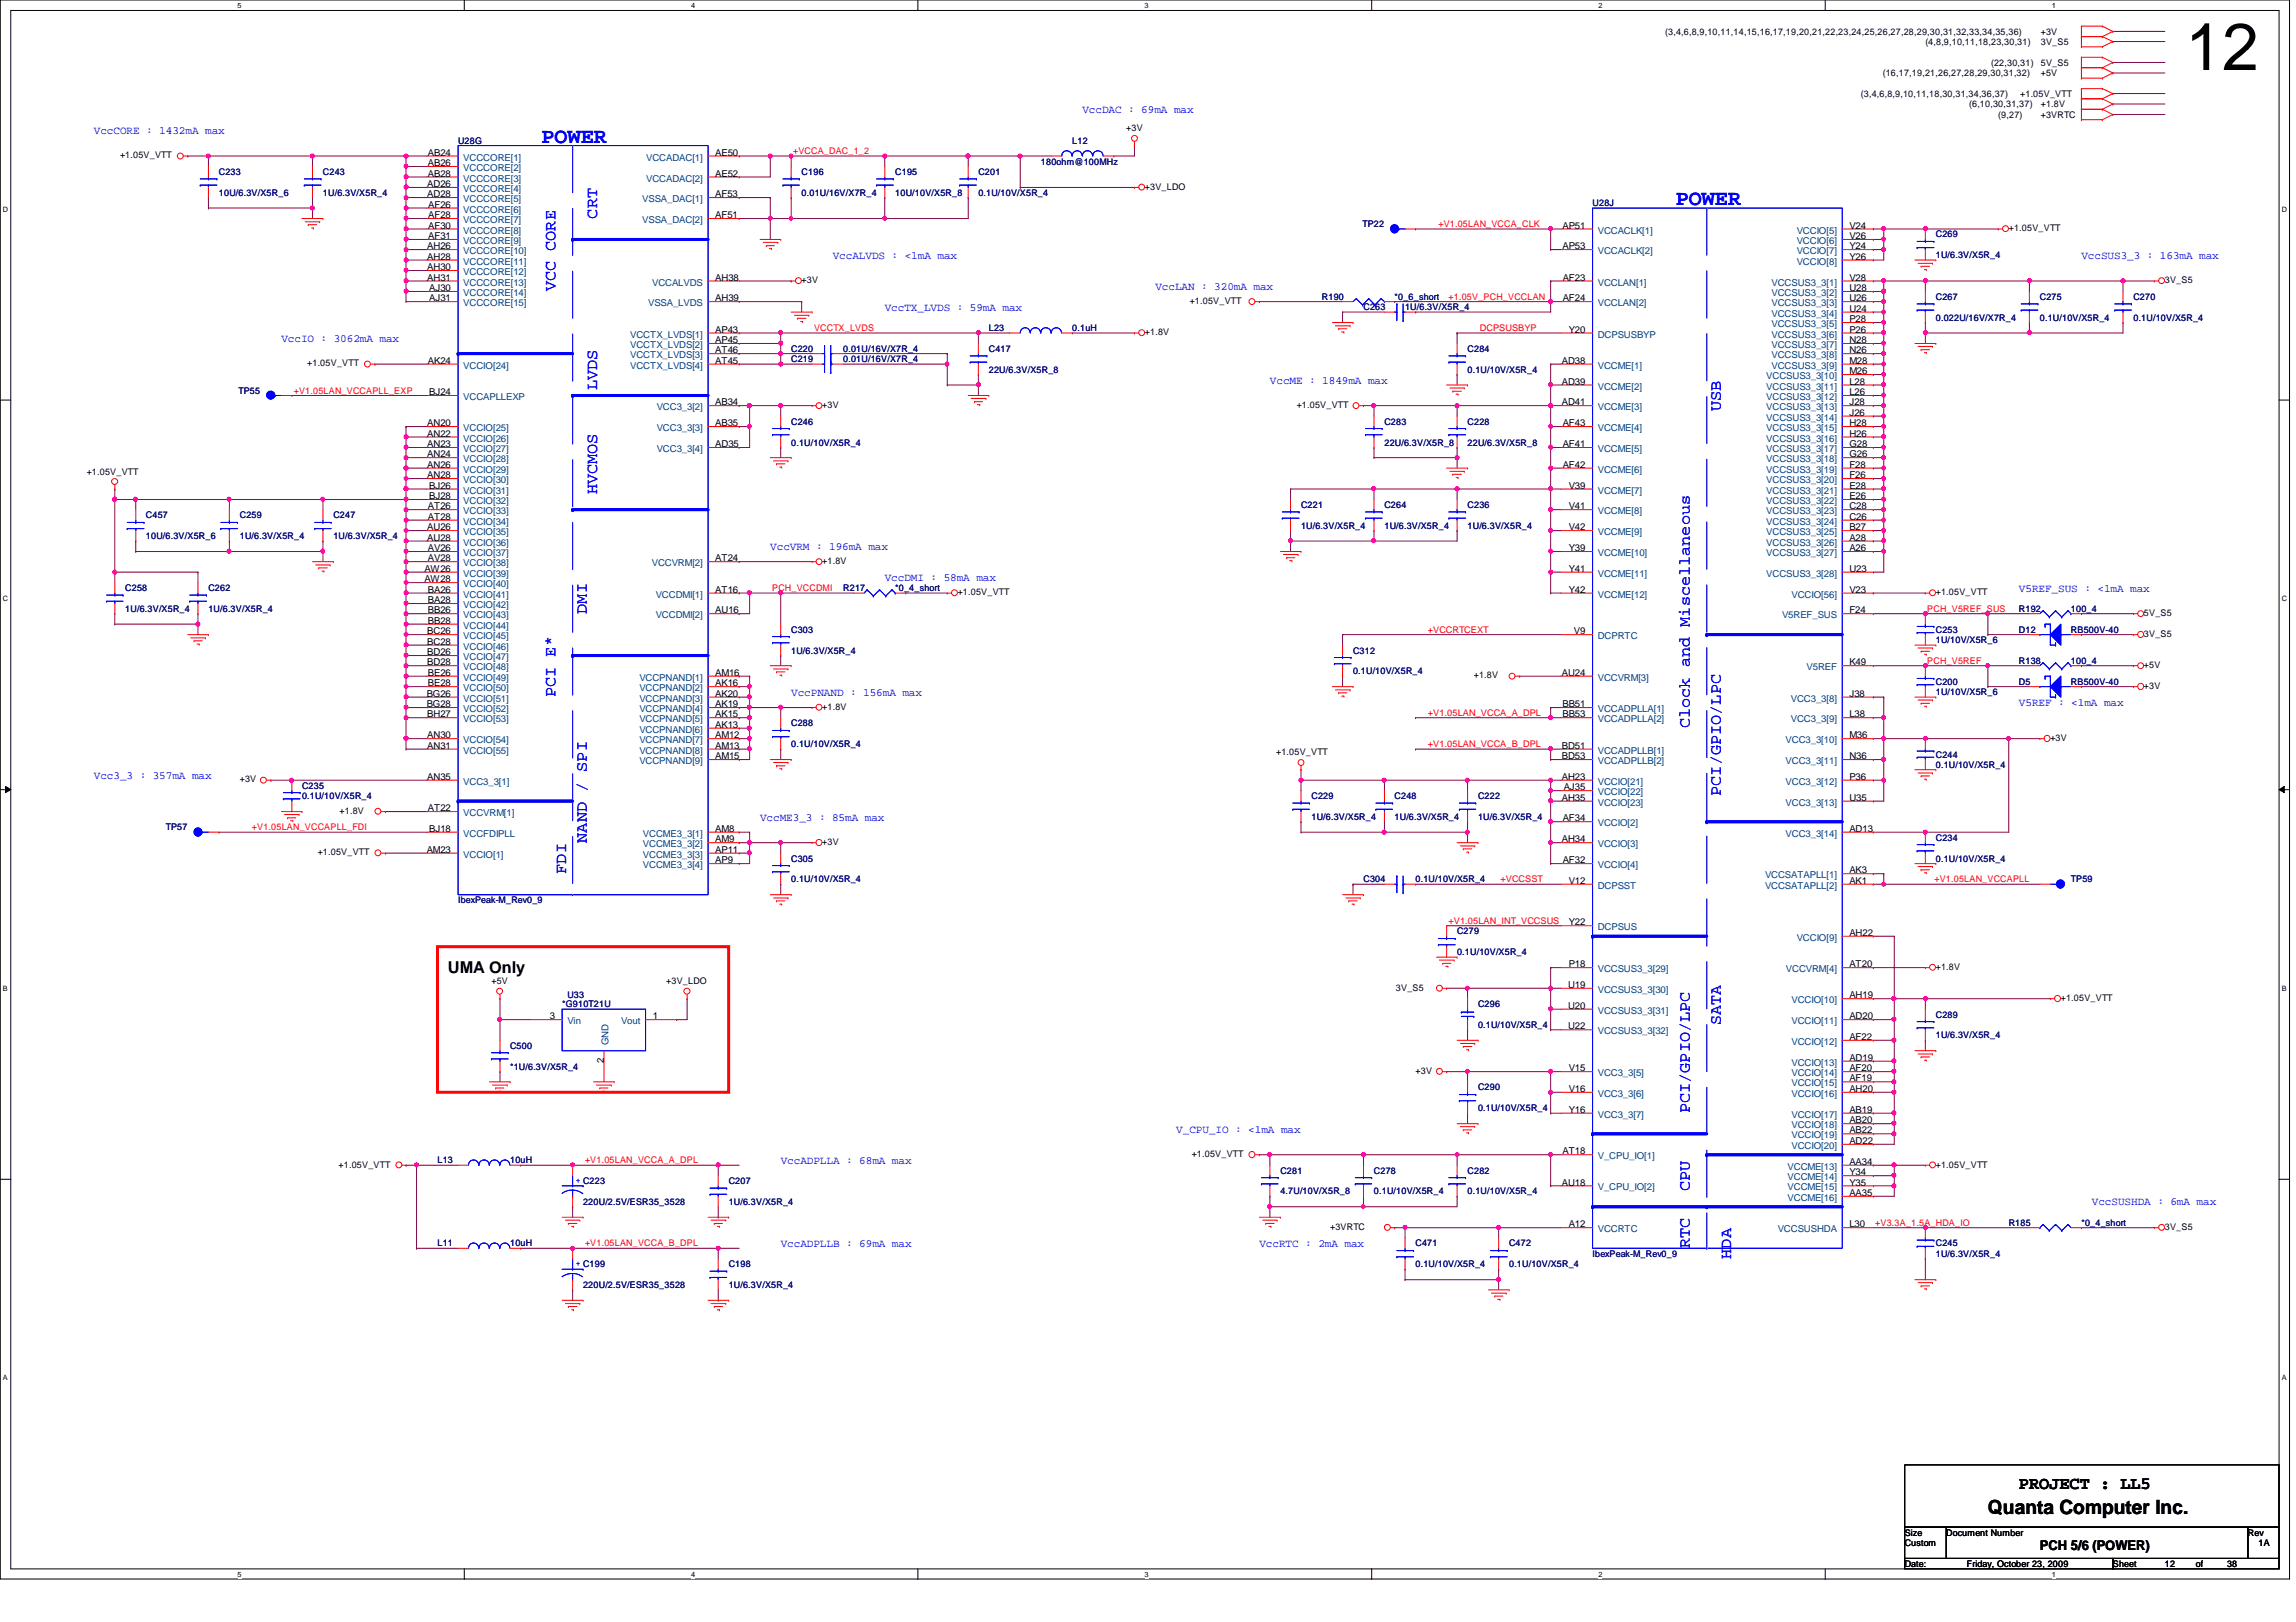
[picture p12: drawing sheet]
<svg xmlns="http://www.w3.org/2000/svg" width="297mm" height="210mm" viewBox="0 0 297 210" stroke-linecap="round" stroke-linejoin="round" font-family="sans-serif">
<defs><g id="words">
<text font-size="8.6" x="282.7" y="9.1">12</text>
<g font-size="2.8" fill="#00f">
<text x="70.1" y="18.5">POWER</text>
<text x="216.8" y="26.6">POWER</text>
</g>
<text font-size="2.5" x="257.2" y="196">Quanta Computer Inc.</text>
<text font-size="2.3" x="261.2" y="192.7">PROJECT : LL5</text>
<g font-size="2.1" fill="#00f">
<text x="77.3" y="28.3" transform="rotate(-90 77.3 28.3)">CRT</text>
<text x="71.9" y="37.7" transform="rotate(-90 71.9 37.7)">VCC CORE</text>
<text x="77.3" y="50.5" transform="rotate(-90 77.3 50.5)">LVDS</text>
<text x="222.6" y="53.2" transform="rotate(-90 222.6 53.2)">USB</text>
<text x="77.3" y="64" transform="rotate(-90 77.3 64)">HVCMOS</text>
<text x="75.9" y="79.4" transform="rotate(-90 75.9 79.4)">DMI</text>
<text x="71.9" y="90.2" transform="rotate(-90 71.9 90.2)">PCI E*</text>
<text x="218.6" y="94.2" transform="rotate(-90 218.6 94.2)">Clock and Miscellaneous</text>
<text x="222.6" y="103" transform="rotate(-90 222.6 103)">PCI/GPIO/LPC</text>
<text x="73.2" y="113.1" transform="rotate(-90 73.2 113.1)">FDI</text>
<text x="75.9" y="109.1" transform="rotate(-90 75.9 109.1)">NAND / SPI</text>
<text x="222.6" y="132.6" transform="rotate(-90 222.6 132.6)">SATA</text>
<text x="218.6" y="144.1" transform="rotate(-90 218.6 144.1)">PCI/GPIO/LPC</text>
<text x="218.6" y="154.1" transform="rotate(-90 218.6 154.1)">CPU</text>
<text x="218.6" y="161.5" transform="rotate(-90 218.6 161.5)">RTC</text>
<text x="224" y="162.9" transform="rotate(-90 224 162.9)">HDA</text>
</g>
<text font-size="2.1" x="58" y="125.9">UMA Only</text>
<text font-size="1.7" x="263.9" y="200.6">PCH 5/6 (POWER)</text>
<g font-size="1.4" fill="#00f">
<text x="12.1" y="17.4">VccCORE : 1432mA max</text>
<text x="140" y="14.6">VccDAC : 69mA max</text>
<text x="107.7" y="33.5">VccALVDS : &lt;1mA max</text>
<text x="269.3" y="33.5">VccSUS3_3 : 163mA max</text>
<text x="114.5" y="40.2">VccTX_LVDS : 59mA max</text>
<text x="149.5" y="37.5">VccLAN : 320mA max</text>
<text x="36.4" y="44.3">VccIO : 3062mA max</text>
<text x="164.3" y="49.7">VccME : 1849mA max</text>
<text x="99.6" y="71.2">VccVRM : 196mA max</text>
<text x="114.5" y="75.2">VccDMI : 58mA max</text>
<text x="261.2" y="76.6">V5REF_SUS : &lt;1mA max</text>
<text x="102.4" y="90">VccPNAND : 156mA max</text>
<text x="261.2" y="91.4">V5REF : &lt;1mA max</text>
<text x="12.1" y="100.8">Vcc3_3 : 357mA max</text>
<text x="98.3" y="106.2">VccME3_3 : 85mA max</text>
<text x="152.2" y="146.6">V_CPU_IO : &lt;1mA max</text>
<text x="101" y="150.6">VccADPLLA : 68mA max</text>
<text x="270.6" y="156">VccSUSHDA : 6mA max</text>
<text x="101" y="161.4">VccADPLLB : 69mA max</text>
<text x="162.9" y="161.4">VccRTC : 2mA max</text>
</g>
<g font-size="1.2">
<text x="215.4" y="4.5">(3,4,6,8,9,10,11,14,15,16,17,19,20,21,22,23,24,25,26,27,28,29,30,31,32,33,34,35,36)</text>
<text x="249.1" y="5.8">(4,8,9,10,11,18,23,30,31)</text>
<text x="264" y="5.8">3V_S5</text>
<text x="264" y="4.5">+3V</text>
<text x="243.6" y="9.9">(16,17,19,21,26,27,28,29,30,31,32)</text>
<text x="257.6" y="8.5">(22,30,31)</text>
<text x="264" y="9.9">+5V</text>
<text x="264" y="8.5">5V_S5</text>
<text x="145.7" y="17">+3V</text>
<text x="240.7" y="12.6">(3,4,6,8,9,10,11,18,30,31,34,36,37)</text>
<text x="254.8" y="13.9">(6,10,30,31,37)</text>
<text x="258.5" y="15.2">(9,27)</text>
<text x="261.4" y="12.6">+1.05V_VTT</text>
<text x="264" y="13.9">+1.8V</text>
<text x="264" y="15.2">+3VRTC</text>
<text x="15.5" y="20.5">+1.05V_VTT</text>
<text x="55.4" y="20.2">AB24</text>
<text x="55.4" y="21.5">AB26</text>
<text x="55.4" y="22.9">AB28</text>
<text x="92.5" y="20.2">AE50</text>
<text x="92.5" y="22.9">AE52</text>
<text x="55.3" y="24.2">AD26</text>
<text x="55.3" y="25.5">AD28</text>
<text x="55.4" y="26.9">AF26</text>
<text x="55.4" y="28.2">AF28</text>
<text x="55.4" y="29.6">AF30</text>
<text x="92.5" y="25.5">AF53</text>
<text x="92.5" y="28.2">AF51</text>
<text x="148.1" y="24.6">+3V_LDO</text>
<text x="202.1" y="29.6">AP51</text>
<text x="239.3" y="29.6">V24</text>
<text x="259.9" y="29.9">+1.05V_VTT</text>
<text x="55.3" y="32.3">AH26</text>
<text x="55.3" y="33.6">AH28</text>
<text x="55.3" y="35">AH30</text>
<text x="55.4" y="30.9">AF31</text>
<text x="202.1" y="32.3">AP53</text>
<text x="239.3" y="30.9">V26</text>
<text x="239.3" y="32.3">Y24</text>
<text x="239.3" y="33.6">Y26</text>
<text x="55.3" y="36.3">AH31</text>
<text x="55.5" y="37.7">AJ30</text>
<text x="55.5" y="39">AJ31</text>
<text x="92.5" y="36.3">AH38</text>
<text x="92.5" y="39">AH39</text>
<text x="103.7" y="36.7">+3V</text>
<text x="153.9" y="39.3">+1.05V_VTT</text>
<text x="202.2" y="36.3">AF23</text>
<text x="202.2" y="39">AF24</text>
<text x="239.3" y="41.7">P28</text>
<text x="239.3" y="40.3">U24</text>
<text x="239.3" y="39">U26</text>
<text x="239.3" y="37.7">U28</text>
<text x="239.3" y="36.3">V28</text>
<text x="280.1" y="36.7">3V_S5</text>
<text x="39.7" y="47.4">+1.05V_VTT</text>
<text x="55.4" y="47.1">AK24</text>
<text x="92.5" y="43.1">AP43</text>
<text x="92.5" y="44.4">AP45</text>
<text x="92.5" y="47.1">AT45</text>
<text x="92.5" y="45.7">AT46</text>
<text x="148.1" y="43.4">+1.8V</text>
<text x="202.1" y="47.1">AD38</text>
<text x="202.9" y="43.1">Y20</text>
<text x="239.3" y="47.1">M28</text>
<text x="239.3" y="45.7">N26</text>
<text x="239.3" y="44.4">N28</text>
<text x="239.3" y="43.1">P26</text>
<text x="55.5" y="51.1">BJ24</text>
<text x="92.5" y="52.5">AB34</text>
<text x="106.4" y="52.8">+3V</text>
<text x="167.8" y="52.8">+1.05V_VTT</text>
<text x="202.1" y="49.8">AD39</text>
<text x="202.1" y="52.5">AD41</text>
<text x="239.3" y="53.8">J26</text>
<text x="239.3" y="52.5">J28</text>
<text x="239.3" y="51.1">L26</text>
<text x="239.3" y="49.8">L28</text>
<text x="239.3" y="48.4">M26</text>
<text x="55.3" y="57.9">AN23</text>
<text x="55.3" y="59.2">AN24</text>
<text x="55.3" y="55.2">AN20</text>
<text x="55.3" y="56.5">AN22</text>
<text x="92.5" y="55.2">AB35</text>
<text x="92.5" y="57.9">AD35</text>
<text x="202.2" y="57.9">AF41</text>
<text x="202.2" y="55.2">AF43</text>
<text x="239.3" y="59.2">G26</text>
<text x="239.3" y="57.9">G28</text>
<text x="239.3" y="56.5">H26</text>
<text x="239.3" y="55.2">H28</text>
<text x="11.2" y="61.4">+1.05V_VTT</text>
<text x="55.3" y="60.5">AN26</text>
<text x="55.3" y="61.9">AN28</text>
<text x="55.4" y="65.9">AT26</text>
<text x="55.5" y="63.2">BJ26</text>
<text x="55.5" y="64.6">BJ28</text>
<text x="202.2" y="60.5">AF42</text>
<text x="202.9" y="63.2">V39</text>
<text x="202.9" y="65.9">V41</text>
<text x="239.3" y="65.9">C28</text>
<text x="239.3" y="64.6">E26</text>
<text x="239.3" y="63.2">E28</text>
<text x="239.3" y="61.9">F26</text>
<text x="239.3" y="60.5">F28</text>
<text x="55.3" y="68.6">AU26</text>
<text x="55.3" y="70">AU28</text>
<text x="55.4" y="67.3">AT28</text>
<text x="55.4" y="71.3">AV26</text>
<text x="202.9" y="68.6">V42</text>
<text x="202.9" y="71.3">Y39</text>
<text x="239.3" y="71.3">A26</text>
<text x="239.3" y="70">A28</text>
<text x="239.3" y="68.6">B27</text>
<text x="239.3" y="67.3">C26</text>
<text x="54.9" y="74">AW26</text>
<text x="54.9" y="75.4">AW28</text>
<text x="55.4" y="72.6">AV28</text>
<text x="55.4" y="76.7">BA26</text>
<text x="92.5" y="72.6">AT24</text>
<text x="92.5" y="76.7">AT16</text>
<text x="106.4" y="73">+1.8V</text>
<text x="123.9" y="77">+1.05V_VTT</text>
<text x="202.9" y="74">Y41</text>
<text x="202.9" y="76.7">Y42</text>
<text x="239.3" y="74">U23</text>
<text x="239.3" y="76.7">V23</text>
<text x="250.4" y="77">+1.05V_VTT</text>
<text x="55.3" y="82.1">BC26</text>
<text x="55.3" y="83.4">BC28</text>
<text x="55.4" y="78.1">BA28</text>
<text x="55.4" y="79.4">BB26</text>
<text x="55.4" y="80.7">BB28</text>
<text x="92.5" y="79.4">AU16</text>
<text x="203.6" y="82.1">V9</text>
<text x="239.3" y="79.4">F24</text>
<text x="277.4" y="79.7">5V_S5</text>
<text x="277.4" y="82.4">3V_S5</text>
<text x="55.3" y="84.8">BD26</text>
<text x="55.3" y="86.1">BD28</text>
<text x="55.4" y="87.5">BE26</text>
<text x="55.4" y="88.8">BE28</text>
<text x="92.5" y="88.8">AK16</text>
<text x="92.5" y="87.5">AM16</text>
<text x="190.7" y="87.8">+1.8V</text>
<text x="202.1" y="87.5">AU24</text>
<text x="239.3" y="86.1">K49</text>
<text x="277.4" y="86.4">+5V</text>
<text x="277.4" y="89.2">+3V</text>
<text x="55.2" y="90.2">BG26</text>
<text x="55.2" y="91.5">BG28</text>
<text x="55.3" y="95.5">AN30</text>
<text x="55.3" y="92.8">BH27</text>
<text x="92.5" y="91.5">AK19</text>
<text x="92.5" y="90.2">AK20</text>
<text x="92.5" y="94.2">AK13</text>
<text x="92.5" y="92.8">AK15</text>
<text x="92.5" y="95.5">AM12</text>
<text x="106.4" y="91.9">+1.8V</text>
<text x="202.1" y="92.8">BB53</text>
<text x="202.1" y="91.5">BB51</text>
<text x="239.3" y="90.2">J38</text>
<text x="239.3" y="92.8">L38</text>
<text x="239.3" y="95.5">M36</text>
<text x="265.3" y="95.9">+3V</text>
<text x="31" y="101.3">+3V</text>
<text x="55.3" y="96.9">AN31</text>
<text x="55.3" y="100.9">AN35</text>
<text x="92.5" y="96.9">AM13</text>
<text x="92.5" y="98.3">AM15</text>
<text x="165.1" y="97.7">+1.05V_VTT</text>
<text x="202.1" y="96.9">BD51</text>
<text x="202.1" y="98.3">BD53</text>
<text x="202.1" y="100.9">AH23</text>
<text x="239.3" y="98.3">N36</text>
<text x="239.3" y="100.9">P36</text>
<text x="43.9" y="105.3">+1.8V</text>
<text x="55.4" y="105">AT22</text>
<text x="55.5" y="107.7">BJ18</text>
<text x="92.5" y="107.7">AM8</text>
<text x="202.1" y="103.6">AH35</text>
<text x="202.2" y="106.3">AF34</text>
<text x="202.3" y="102.3">AJ35</text>
<text x="239.3" y="103.6">U35</text>
<text x="239.3" y="107.7">AD13</text>
<text x="41.1" y="110.7">+1.05V_VTT</text>
<text x="55.2" y="110.4">AM23</text>
<text x="92.5" y="109">AM9</text>
<text x="92.5" y="110.4">AP11</text>
<text x="92.5" y="111.7">AP9</text>
<text x="106.4" y="109.3">+3V</text>
<text x="202.1" y="109">AH34</text>
<text x="202.2" y="111.7">AF32</text>
<text x="239.3" y="113">AK3</text>
<text x="202.9" y="119.8">Y22</text>
<text x="202.9" y="114.4">V12</text>
<text x="239.3" y="114.4">AK1</text>
<text x="202.9" y="125.2">P18</text>
<text x="239.3" y="121.1">AH22</text>
<text x="239.3" y="125.2">AT20</text>
<text x="250.4" y="125.5">+1.8V</text>
<text x="63.6" y="127.4">+5V</text>
<text x="71.1" y="131.9">3</text>
<text x="84.5" y="131.9">1</text>
<text x="86.2" y="127.4">+3V_LDO</text>
<text x="180.6" y="128.2">3V_S5</text>
<text x="202.9" y="127.8">U19</text>
<text x="202.9" y="130.6">U20</text>
<text x="239.3" y="131.9">AD20</text>
<text x="239.3" y="129.2">AH19</text>
<text x="266.6" y="129.5">+1.05V_VTT</text>
<text x="78.1" y="137.6" transform="rotate(-90 78.1 137.6)">2</text>
<text x="202.9" y="133.2">U22</text>
<text x="239.3" y="137.3">AD19</text>
<text x="239.3" y="134.6">AF22</text>
<text x="183.1" y="139">+3V</text>
<text x="202.9" y="138.6">V15</text>
<text x="202.9" y="141.3">V16</text>
<text x="239.3" y="138.6">AF20</text>
<text x="239.3" y="140">AF19</text>
<text x="239.3" y="141.3">AH20</text>
<text x="154.2" y="149.7">+1.05V_VTT</text>
<text x="202.1" y="149.4">AT18</text>
<text x="202.9" y="144">Y16</text>
<text x="239.3" y="148">AD22</text>
<text x="239.3" y="144">AB19</text>
<text x="239.3" y="145.4">AB20</text>
<text x="239.3" y="146.7">AB22</text>
<text x="43.8" y="151.1">+1.05V_VTT</text>
<text x="202.1" y="153.4">AU18</text>
<text x="239.3" y="150.7">AA34</text>
<text x="239.3" y="152.1">Y34</text>
<text x="239.3" y="153.4">Y35</text>
<text x="239.3" y="154.8">AA35</text>
<text x="250.4" y="151.1">+1.05V_VTT</text>
<text x="172.1" y="159.2">+3VRTC</text>
<text x="202.9" y="158.8">A12</text>
<text x="239.3" y="158.8">L30</text>
<text x="280.1" y="159.2">3V_S5</text>
<text x="246.4" y="198.7">Size</text>
<text x="246.4" y="202.8">Date:</text>
<text x="246.4" y="200.1">Custom</text>
<text x="251.8" y="198.7">Document Number</text>
<text x="254.5" y="202.8">Friday, October 23, 2009</text>
<text x="273.3" y="202.8">Sheet</text>
<text x="280.1" y="202.8">12</text>
<text x="284.1" y="202.8">of</text>
<text x="288.1" y="202.8">38</text>
<text x="290.8" y="198.7">Rev</text>
<text x="292.2" y="200.1">1A</text>
</g>
<g font-size="1.2" fill="#000080">
<text x="28.3" y="22.6">C233</text>
<text x="41.8" y="22.6">C243</text>
<text x="59.3" y="18.6">U28G</text>
<text x="103.7" y="22.6">C196</text>
<text x="115.8" y="22.6">C195</text>
<text x="126.6" y="22.6">C201</text>
<text x="134.7" y="21.3">180ohm@100MHz</text>
<text x="138.7" y="18.6">L12</text>
<text x="28.3" y="25.4">10U/6.3V/X5R_6</text>
<text x="41.8" y="25.4">1U/6.3V/X5R_4</text>
<text x="103.7" y="25.4">0.01U/16V/X7R_4</text>
<text x="115.8" y="25.4">10U/10V/X5R_8</text>
<text x="126.6" y="25.4">0.1U/10V/X5R_4</text>
<text x="176.3" y="29.4">TP22</text>
<text x="206" y="26.7">U28J</text>
<text x="250.4" y="30.7">C269</text>
<text x="250.4" y="33.4">1U/6.3V/X5R_4</text>
<text x="171" y="38.8">R190</text>
<text x="176.4" y="40.1">C263</text>
<text x="180.4" y="38.8">*0_6_short</text>
<text x="181.8" y="40.1">1U/6.3V/X5R_4</text>
<text x="250.4" y="38.8">C267</text>
<text x="250.4" y="41.5">0.022U/16V/X7R_4</text>
<text x="263.9" y="38.8">C275</text>
<text x="263.9" y="41.5">0.1U/10V/X5R_4</text>
<text x="276" y="38.8">C270</text>
<text x="276" y="41.5">0.1U/10V/X5R_4</text>
<text x="102.4" y="45.6">C220</text>
<text x="102.4" y="46.9">C219</text>
<text x="109.1" y="45.6">0.01U/16V/X7R_4</text>
<text x="109.1" y="46.9">0.01U/16V/X7R_4</text>
<text x="127.9" y="42.8">L23</text>
<text x="127.9" y="45.6">C417</text>
<text x="138.7" y="42.8">0.1uH</text>
<text x="189.9" y="45.6">C284</text>
<text x="30.9" y="50.9">TP55</text>
<text x="127.9" y="48.2">22U/6.3V/X5R_8</text>
<text x="189.9" y="48.2">0.1U/10V/X5R_4</text>
<text x="102.4" y="54.9">C246</text>
<text x="102.4" y="57.7">0.1U/10V/X5R_4</text>
<text x="179.1" y="54.9">C283</text>
<text x="179.1" y="57.7">22U/6.3V/X5R_8</text>
<text x="189.9" y="54.9">C228</text>
<text x="189.9" y="57.7">22U/6.3V/X5R_8</text>
<text x="168.3" y="65.7">C221</text>
<text x="179.1" y="65.7">C264</text>
<text x="189.9" y="65.7">C236</text>
<text x="18.9" y="67.1">C457</text>
<text x="18.9" y="69.8">10U/6.3V/X5R_6</text>
<text x="31" y="67.1">C259</text>
<text x="31" y="69.8">1U/6.3V/X5R_4</text>
<text x="43.1" y="67.1">C247</text>
<text x="43.1" y="69.8">1U/6.3V/X5R_4</text>
<text x="168.3" y="68.4">1U/6.3V/X5R_4</text>
<text x="179.1" y="68.4">1U/6.3V/X5R_4</text>
<text x="189.9" y="68.4">1U/6.3V/X5R_4</text>
<text x="16.2" y="76.5">C258</text>
<text x="27" y="76.5">C262</text>
<text x="109.1" y="76.5">R217</text>
<text x="115.8" y="76.5">*0_4_short</text>
<text x="16.2" y="79.2">1U/6.3V/X5R_4</text>
<text x="27" y="79.2">1U/6.3V/X5R_4</text>
<text x="102.4" y="81.9">C303</text>
<text x="250.4" y="81.9">C253</text>
<text x="250.4" y="83.2">1U/10V/X5R_6</text>
<text x="261.2" y="79.2">R192</text>
<text x="261.2" y="81.9">D12</text>
<text x="267.9" y="81.9">RB500V-40</text>
<text x="267.9" y="79.2">100_4</text>
<text x="102.4" y="84.6">1U/6.3V/X5R_4</text>
<text x="175" y="84.6">C312</text>
<text x="175" y="87.2">0.1U/10V/X5R_4</text>
<text x="250.4" y="88.6">C200</text>
<text x="250.4" y="90">1U/10V/X5R_6</text>
<text x="261.2" y="85.9">R138</text>
<text x="261.2" y="88.6">D5</text>
<text x="267.9" y="88.6">RB500V-40</text>
<text x="267.9" y="85.9">100_4</text>
<text x="102.4" y="94">C288</text>
<text x="102.4" y="96.7">0.1U/10V/X5R_4</text>
<text x="250.4" y="98">C244</text>
<text x="250.4" y="99.4">0.1U/10V/X5R_4</text>
<text x="21.5" y="107.4">TP57</text>
<text x="39.1" y="102.1">C235</text>
<text x="39.1" y="103.4">0.1U/10V/X5R_4</text>
<text x="169.7" y="103.4">C229</text>
<text x="169.7" y="106.1">1U/6.3V/X5R_4</text>
<text x="180.4" y="103.4">C248</text>
<text x="180.4" y="106.1">1U/6.3V/X5R_4</text>
<text x="191.2" y="103.4">C222</text>
<text x="191.2" y="106.1">1U/6.3V/X5R_4</text>
<text x="102.4" y="111.5">C305</text>
<text x="250.4" y="108.8">C234</text>
<text x="250.4" y="111.5">0.1U/10V/X5R_4</text>
<text x="59.3" y="116.9">IbexPeak-M_Rev0_9</text>
<text x="102.4" y="114.2">0.1U/10V/X5R_4</text>
<text x="176.4" y="114.2">C304</text>
<text x="183.1" y="114.2">0.1U/10V/X5R_4</text>
<text x="267.9" y="114.2">TP59</text>
<text x="188.5" y="120.9">C279</text>
<text x="188.5" y="123.6">0.1U/10V/X5R_4</text>
<text x="72.7" y="130.3">*G910T21U</text>
<text x="73.4" y="129.1">U33</text>
<text x="191.2" y="130.3">C296</text>
<text x="250.4" y="131.7">C289</text>
<text x="66" y="135.7">C500</text>
<text x="191.2" y="133.1">0.1U/10V/X5R_4</text>
<text x="250.4" y="134.4">1U/6.3V/X5R_4</text>
<text x="66" y="138.4">*1U/6.3V/X5R_4</text>
<text x="191.2" y="141.1">C290</text>
<text x="191.2" y="143.8">0.1U/10V/X5R_4</text>
<text x="56.6" y="150.5">L13</text>
<text x="66" y="150.5">10uH</text>
<text x="75.4" y="155.9">220U/2.5V/ESR35_3528</text>
<text x="94.3" y="153.2">C207</text>
<text x="94.3" y="155.9">1U/6.3V/X5R_4</text>
<text x="165.6" y="151.9">C281</text>
<text x="165.6" y="154.6">4.7U/10V/X5R_8</text>
<text x="177.8" y="151.9">C278</text>
<text x="177.8" y="154.6">0.1U/10V/X5R_4</text>
<text x="189.9" y="151.9">C282</text>
<text x="189.9" y="154.6">0.1U/10V/X5R_4</text>
<text x="56.6" y="161.3">L11</text>
<text x="66" y="161.3">10uH</text>
<text x="183.1" y="161.3">C471</text>
<text x="195.2" y="161.3">C472</text>
<text x="250.4" y="161.3">C245</text>
<text x="259.9" y="158.6">R185</text>
<text x="269.3" y="158.6">*0_4_short</text>
<text x="75.4" y="166.7">220U/2.5V/ESR35_3528</text>
<text x="94.3" y="164">C198</text>
<text x="94.3" y="166.7">1U/6.3V/X5R_4</text>
<text x="183.1" y="164">0.1U/10V/X5R_4</text>
<text x="195.2" y="164">0.1U/10V/X5R_4</text>
<text x="206" y="162.6">IbexPeak-M_Rev0_9</text>
<text x="250.4" y="162.6">1U/6.3V/X5R_4</text>
</g>
<g font-size="1.2" fill="#004080">
<text x="59.9" y="20.8">VCCCORE[1]</text>
<text x="59.9" y="22.1">VCCCORE[2]</text>
<text x="59.9" y="23.5">VCCCORE[3]</text>
<text x="83.6" y="20.8">VCCADAC[1]</text>
<text x="83.6" y="23.5">VCCADAC[2]</text>
<text x="59.9" y="24.8">VCCCORE[4]</text>
<text x="59.9" y="26.2">VCCCORE[5]</text>
<text x="59.9" y="27.5">VCCCORE[6]</text>
<text x="59.9" y="28.9">VCCCORE[7]</text>
<text x="83.1" y="26.2">VSSA_DAC[1]</text>
<text x="83.1" y="28.9">VSSA_DAC[2]</text>
<text x="59.9" y="30.2">VCCCORE[8]</text>
<text x="59.9" y="31.6">VCCCORE[9]</text>
<text x="59.9" y="32.9">VCCCORE[10]</text>
<text x="59.9" y="34.2">VCCCORE[11]</text>
<text x="59.9" y="35.6">VCCCORE[12]</text>
<text x="206.7" y="30.2">VCCACLK[1]</text>
<text x="206.7" y="32.9">VCCACLK[2]</text>
<text x="232.4" y="30.2">VCCIO[5]</text>
<text x="232.4" y="31.6">VCCIO[6]</text>
<text x="232.4" y="32.9">VCCIO[7]</text>
<text x="232.4" y="34.2">VCCIO[8]</text>
<text x="59.9" y="37">VCCCORE[13]</text>
<text x="59.9" y="38.3">VCCCORE[14]</text>
<text x="59.9" y="39.6">VCCCORE[15]</text>
<text x="83.9" y="39.6">VSSA_LVDS</text>
<text x="84.4" y="37">VCCALVDS</text>
<text x="206.7" y="37">VCCLAN[1]</text>
<text x="206.7" y="39.6">VCCLAN[2]</text>
<text x="229.2" y="41">VCCSUS3_3[4]</text>
<text x="229.2" y="39.6">VCCSUS3_3[3]</text>
<text x="229.2" y="38.3">VCCSUS3_3[2]</text>
<text x="229.2" y="37">VCCSUS3_3[1]</text>
<text x="59.9" y="47.7">VCCIO[24]</text>
<text x="81.5" y="43.7">VCCTX_LVDS[1]</text>
<text x="81.5" y="45">VCCTX_LVDS[2]</text>
<text x="81.5" y="47.7">VCCTX_LVDS[4]</text>
<text x="81.5" y="46.4">VCCTX_LVDS[3]</text>
<text x="206.7" y="43.7">DCPSUSBYP</text>
<text x="206.7" y="47.7">VCCME[1]</text>
<text x="229.2" y="47.7">VCCSUS3_3[9]</text>
<text x="229.2" y="46.4">VCCSUS3_3[8]</text>
<text x="229.2" y="45">VCCSUS3_3[7]</text>
<text x="229.2" y="43.7">VCCSUS3_3[6]</text>
<text x="229.2" y="42.3">VCCSUS3_3[5]</text>
<text x="59.9" y="51.8">VCCAPLLEXP</text>
<text x="85" y="53.1">VCC3_3[2]</text>
<text x="206.7" y="50.4">VCCME[2]</text>
<text x="206.7" y="53.1">VCCME[3]</text>
<text x="228.5" y="53.1">VCCSUS3_3[13]</text>
<text x="228.5" y="51.8">VCCSUS3_3[12]</text>
<text x="228.5" y="50.4">VCCSUS3_3[11]</text>
<text x="228.5" y="49.1">VCCSUS3_3[10]</text>
<text x="59.9" y="58.5">VCCIO[27]</text>
<text x="59.9" y="59.8">VCCIO[28]</text>
<text x="59.9" y="55.8">VCCIO[25]</text>
<text x="59.9" y="57.1">VCCIO[26]</text>
<text x="85" y="55.8">VCC3_3[3]</text>
<text x="85" y="58.5">VCC3_3[4]</text>
<text x="206.7" y="58.5">VCCME[5]</text>
<text x="206.7" y="55.8">VCCME[4]</text>
<text x="228.5" y="59.8">VCCSUS3_3[18]</text>
<text x="228.5" y="58.5">VCCSUS3_3[17]</text>
<text x="228.5" y="57.1">VCCSUS3_3[16]</text>
<text x="228.5" y="55.8">VCCSUS3_3[15]</text>
<text x="228.5" y="54.4">VCCSUS3_3[14]</text>
<text x="59.9" y="61.2">VCCIO[29]</text>
<text x="59.9" y="62.5">VCCIO[30]</text>
<text x="59.9" y="63.9">VCCIO[31]</text>
<text x="59.9" y="65.2">VCCIO[32]</text>
<text x="206.7" y="61.2">VCCME[6]</text>
<text x="206.7" y="63.9">VCCME[7]</text>
<text x="228.5" y="65.2">VCCSUS3_3[22]</text>
<text x="228.5" y="63.9">VCCSUS3_3[21]</text>
<text x="228.5" y="62.5">VCCSUS3_3[20]</text>
<text x="228.5" y="61.2">VCCSUS3_3[19]</text>
<text x="59.9" y="66.5">VCCIO[33]</text>
<text x="59.9" y="67.9">VCCIO[34]</text>
<text x="59.9" y="69.3">VCCIO[35]</text>
<text x="59.9" y="70.6">VCCIO[36]</text>
<text x="59.9" y="72">VCCIO[37]</text>
<text x="206.7" y="66.5">VCCME[8]</text>
<text x="206.7" y="69.3">VCCME[9]</text>
<text x="206.7" y="72">VCCME[10]</text>
<text x="228.5" y="72">VCCSUS3_3[27]</text>
<text x="228.5" y="70.6">VCCSUS3_3[26]</text>
<text x="228.5" y="69.3">VCCSUS3_3[25]</text>
<text x="228.5" y="67.9">VCCSUS3_3[24]</text>
<text x="228.5" y="66.5">VCCSUS3_3[23]</text>
<text x="59.9" y="73.3">VCCIO[38]</text>
<text x="59.9" y="74.6">VCCIO[39]</text>
<text x="59.9" y="76">VCCIO[40]</text>
<text x="59.9" y="77.3">VCCIO[41]</text>
<text x="84.3" y="73.3">VCCVRM[2]</text>
<text x="84.8" y="77.3">VCCDMI[1]</text>
<text x="206.7" y="74.6">VCCME[11]</text>
<text x="206.7" y="77.3">VCCME[12]</text>
<text x="228.5" y="74.6">VCCSUS3_3[28]</text>
<text x="231.8" y="77.3">VCCIO[56]</text>
<text x="59.9" y="78.7">VCCIO[42]</text>
<text x="59.9" y="80">VCCIO[43]</text>
<text x="59.9" y="81.4">VCCIO[44]</text>
<text x="59.9" y="82.7">VCCIO[45]</text>
<text x="84.8" y="80">VCCDMI[2]</text>
<text x="206.7" y="82.7">DCPRTC</text>
<text x="230.5" y="80">V5REF_SUS</text>
<text x="59.9" y="84.1">VCCIO[46]</text>
<text x="59.9" y="85.4">VCCIO[47]</text>
<text x="59.9" y="86.7">VCCIO[48]</text>
<text x="59.9" y="88.1">VCCIO[49]</text>
<text x="59.9" y="89.5">VCCIO[50]</text>
<text x="82.7" y="89.5">VCCPNAND[2]</text>
<text x="82.7" y="88.1">VCCPNAND[1]</text>
<text x="206.7" y="88.1">VCCVRM[3]</text>
<text x="233.7" y="86.7">V5REF</text>
<text x="59.9" y="90.8">VCCIO[51]</text>
<text x="59.9" y="92.2">VCCIO[52]</text>
<text x="59.9" y="93.5">VCCIO[53]</text>
<text x="82.7" y="92.2">VCCPNAND[4]</text>
<text x="82.7" y="90.8">VCCPNAND[3]</text>
<text x="82.7" y="94.8">VCCPNAND[6]</text>
<text x="82.7" y="93.5">VCCPNAND[5]</text>
<text x="206.7" y="93.5">VCCADPLLA[2]</text>
<text x="206.7" y="92.2">VCCADPLLA[1]</text>
<text x="231.7" y="90.8">VCC3_3[8]</text>
<text x="231.7" y="93.5">VCC3_3[9]</text>
<text x="59.9" y="96.2">VCCIO[54]</text>
<text x="59.9" y="97.5">VCCIO[55]</text>
<text x="59.9" y="101.6">VCC3_3[1]</text>
<text x="82.7" y="96.2">VCCPNAND[7]</text>
<text x="82.7" y="97.5">VCCPNAND[8]</text>
<text x="82.7" y="98.9">VCCPNAND[9]</text>
<text x="206.7" y="97.5">VCCADPLLB[1]</text>
<text x="206.7" y="98.9">VCCADPLLB[2]</text>
<text x="206.7" y="101.6">VCCIO[21]</text>
<text x="231" y="96.2">VCC3_3[10]</text>
<text x="231" y="98.9">VCC3_3[11]</text>
<text x="231" y="101.6">VCC3_3[12]</text>
<text x="59.9" y="105.6">VCCVRM[1]</text>
<text x="206.7" y="102.9">VCCIO[22]</text>
<text x="206.7" y="106.9">VCCIO[2]</text>
<text x="206.7" y="104.3">VCCIO[23]</text>
<text x="231" y="104.3">VCC3_3[13]</text>
<text x="59.9" y="108.3">VCCFDIPLL</text>
<text x="59.9" y="111">VCCIO[1]</text>
<text x="83.2" y="108.3">VCCME3_3[1]</text>
<text x="83.2" y="109.6">VCCME3_3[2]</text>
<text x="83.2" y="111">VCCME3_3[3]</text>
<text x="83.2" y="112.4">VCCME3_3[4]</text>
<text x="206.7" y="109.6">VCCIO[3]</text>
<text x="206.7" y="112.4">VCCIO[4]</text>
<text x="228.3" y="113.7">VCCSATAPLL[1]</text>
<text x="231" y="108.3">VCC3_3[14]</text>
<text x="206.7" y="115">DCPSST</text>
<text x="228.3" y="115">VCCSATAPLL[2]</text>
<text x="206.7" y="120.4">DCPSUS</text>
<text x="206.7" y="125.8">VCCSUS3_3[29]</text>
<text x="231.1" y="125.8">VCCVRM[4]</text>
<text x="232.4" y="121.8">VCCIO[9]</text>
<text x="206.7" y="128.5">VCCSUS3_3[30]</text>
<text x="206.7" y="131.2">VCCSUS3_3[31]</text>
<text x="231.8" y="129.8">VCCIO[10]</text>
<text x="73.4" y="132.5">Vin</text>
<text x="78.7" y="135.3" transform="rotate(-90 78.7 135.3)">GND</text>
<text x="80.3" y="132.5">Vout</text>
<text x="206.7" y="133.9">VCCSUS3_3[32]</text>
<text x="231.8" y="137.9">VCCIO[13]</text>
<text x="231.8" y="132.5">VCCIO[11]</text>
<text x="231.8" y="135.2">VCCIO[12]</text>
<text x="206.7" y="139.3">VCC3_3[5]</text>
<text x="206.7" y="141.9">VCC3_3[6]</text>
<text x="231.8" y="139.3">VCCIO[14]</text>
<text x="231.8" y="140.6">VCCIO[15]</text>
<text x="231.8" y="141.9">VCCIO[16]</text>
<text x="206.7" y="144.7">VCC3_3[7]</text>
<text x="231.8" y="148.7">VCCIO[20]</text>
<text x="231.8" y="144.7">VCCIO[17]</text>
<text x="231.8" y="146">VCCIO[18]</text>
<text x="231.8" y="147.3">VCCIO[19]</text>
<text x="206.7" y="150">V_CPU_IO[1]</text>
<text x="206.7" y="154.1">V_CPU_IO[2]</text>
<text x="231.3" y="151.4">VCCME[13]</text>
<text x="231.3" y="152.7">VCCME[14]</text>
<text x="231.3" y="154.1">VCCME[15]</text>
<text x="231.3" y="155.4">VCCME[16]</text>
<text x="206.7" y="159.5">VCCRTC</text>
<text x="230" y="159.5">VCCSUSHDA</text>
</g>
<g font-size="1.2" fill="#f00">
<text x="102.6" y="19.9">+VCCA_DAC_1_2</text>
<text x="186.1" y="29.4">+V1.05LAN_VCCA_CLK</text>
<text x="187.4" y="38.8">+1.05V_PCH_VCCLAN</text>
<text x="105.3" y="42.8">VCCTX_LVDS</text>
<text x="191.5" y="42.8">DCPSUSBYP</text>
<text x="38" y="50.9">+V1.05LAN_VCCAPLL_EXP</text>
<text x="99.9" y="76.5">PCH_VCCDMI</text>
<text x="184.7" y="81.9">+VCCRTCEXT</text>
<text x="249.3" y="79.2">PCH_V5REF_SUS</text>
<text x="249.3" y="85.9">PCH_V5REF</text>
<text x="184.7" y="92.6">+V1.05LAN_VCCA_A_DPL</text>
<text x="184.7" y="96.7">+V1.05LAN_VCCA_B_DPL</text>
<text x="32.6" y="107.4">+V1.05LAN_VCCAPLL_FDI</text>
<text x="187.4" y="119.5">+V1.05LAN_INT_VCCSUS</text>
<text x="194.1" y="114.2">+VCCSST</text>
<text x="250.3" y="114.2">+V1.05LAN_VCCAPLL</text>
<text x="75.7" y="150.5">+V1.05LAN_VCCA_A_DPL</text>
<text x="75.7" y="161.3">+V1.05LAN_VCCA_B_DPL</text>
<text x="242.6" y="158.6">+V3.3A_1.5A_HDA_IO</text>
</g>
<g font-size="1.2" fill="#00f">
<text x="74.5" y="153.1">+ C223</text>
<text x="74.5" y="163.9">+ C199</text>
</g>
<g font-size=".9">
<text x="30.7" y="1">5</text>
<text x="89.4" y="1">4</text>
<text x="148.1" y="1">3</text>
<text x="206.8" y="1">2</text>
<text x="265.5" y="1">1</text>
<text x=".4" y="27.4">D</text>
<text x="295.2" y="27.4">D</text>
<text x=".4" y="77.8">C</text>
<text x="295.2" y="77.8">C</text>
<text x=".4" y="128.2">B</text>
<text x="295.2" y="128.2">B</text>
<text x=".4" y="178.6">A</text>
<text x="295.2" y="178.6">A</text>
<text x="30.7" y="204">5</text>
<text x="89.4" y="204">4</text>
<text x="148.1" y="204">3</text>
<text x="206.8" y="204">2</text>
<text x="265.5" y="204">1</text>
</g>
</g></defs>
<path d="M0 0h296.2v204.3h-296.2zM1.4 1.4h293.4v201.6h-293.4z" fill="none" stroke="#000" stroke-width=".13"/>
<g fill="#fff">
<path d="M30.7 .2h.5v1h-.5z"/>
<path d="M30.7 203.2h.5v1.1h-.5z"/>
</g>
<path d="M60.1 0v1.4M60.1 203v1.4" fill="none" stroke="#000" stroke-width=".13"/>
<g fill="#fff">
<path d="M89.4 .2h.5v1h-.5z"/>
<path d="M89.4 203.2h.5v1.1h-.5z"/>
</g>
<path d="M118.7 0v1.4M118.7 203v1.4" fill="none" stroke="#000" stroke-width=".13"/>
<g fill="#fff">
<path d="M148.1 .2h.5v1h-.5z"/>
<path d="M148.1 203.2h.5v1.1h-.5z"/>
</g>
<path d="M177.5 0v1.4M177.5 203v1.4" fill="none" stroke="#000" stroke-width=".13"/>
<g fill="#fff">
<path d="M206.8 .2h.5v1h-.5z"/>
<path d="M206.8 203.2h.5v1.1h-.5z"/>
</g>
<path d="M236.1 0v1.4M236.1 203v1.4" fill="none" stroke="#000" stroke-width=".13"/>
<g fill="#fff">
<path d="M265.5 .2h.5v1h-.5z"/>
<path d="M265.5 203.2h.5v1.1h-.5z"/>
<path d="M.4 26.5h.7v1.1h-.7z"/>
<path d="M295.2 26.5h.7v1.1h-.7z"/>
<path d="M.4 77h.7v1h-.7z"/>
<path d="M295.2 77h.7v1h-.7z"/>
</g>
<path d="M0 51.8h1.4M294.8 51.8h1.4" fill="none" stroke="#000" stroke-width=".13"/>
<g fill="#fff">
<path d="M.4 127.4h.6v1h-.6z"/>
<path d="M295.2 127.4h.6v1h-.6z"/>
</g>
<path d="M0 102.2h1.4M.7 101.8l.7 .4-.7 .4zM294.8 102.2l.7-.4v.8zM294.8 102.2h1.4" fill="none" stroke="#000" stroke-width=".13"/>
<path d="M.7 101.8l.7 .4-.7 .4zM294.8 102.2l.7-.4v.8z" fill="#000"/>
<g fill="#fff">
<path d="M.4 177.8h.6v1.1h-.6z"/>
<path d="M295.2 177.8h.6v1.1h-.6z"/>
</g>
<path d="M0 152.6h1.4M294.8 152.6h1.4" fill="none" stroke="#000" stroke-width=".13"/>
<path d="M52.5 20.2h.1M52.5 21.5h.1M52.5 20.2h2.7M52.5 21.5h2.7" fill="none" stroke="#800040" stroke-width=".13"/>
<circle cx="52.5" cy="21.5" r=".25" fill="#f0f"/>
<circle cx="52.5" cy="21.5" r=".25" fill="none" stroke="#f0f" stroke-width=".13"/>
<g fill="none" stroke="#800040" stroke-width=".13">
<path d="M52.5 22.9h.1M52.5 24.3h.1M52.5 25.6h.1M52.5 26.9h.1M52.5 28.3h.1M52.5 29.6h.1M52.5 31h.1M52.5 22.9h2.7M52.5 24.3h2.7M52.5 25.6h2.7M52.5 26.9h2.7M52.5 28.3h2.7"/>
<path d="M52.5 29.6h2.7M52.5 31h2.7"/>
</g>
<circle cx="52.5" cy="30.9" r=".26" fill="#f0f"/>
<circle cx="52.5" cy="30.9" r=".26" fill="none" stroke="#f0f" stroke-width=".13"/>
<path d="M52.5 32.3h.1M52.5 33.7h.1M52.5 35h.1M52.5 36.4h.1M52.5 32.3h2.7M52.5 33.7h2.7M52.5 35h2.7M52.5 36.4h2.7" fill="none" stroke="#800040" stroke-width=".13"/>
<circle cx="52.5" cy="36.3" r=".26" fill="#f0f"/>
<circle cx="52.5" cy="36.3" r=".26" fill="none" stroke="#f0f" stroke-width=".13"/>
<path d="M52.5 37.7h.1M52.5 39h.1M52.5 37.7h2.7M52.5 39h2.7M52.5 37.7v1.3" fill="none" stroke="#800040" stroke-width=".13"/>
<circle cx="52.5" cy="37.7" r=".26" fill="#f0f"/>
<circle cx="52.5" cy="37.7" r=".26" fill="none" stroke="#f0f" stroke-width=".13"/>
<path d="M52.5 33.7h.1M52.5 33.7v1.3" fill="none" stroke="#800040" stroke-width=".13"/>
<circle cx="52.5" cy="33.7" r=".26" fill="#f0f"/>
<circle cx="52.5" cy="33.7" r=".26" fill="none" stroke="#f0f" stroke-width=".13"/>
<path d="M52.5 28.3h.1M52.5 28.3v1.3" fill="none" stroke="#800040" stroke-width=".13"/>
<circle cx="52.5" cy="28.2" r=".25" fill="#f0f"/>
<circle cx="52.5" cy="28.2" r=".25" fill="none" stroke="#f0f" stroke-width=".13"/>
<path d="M52.5 26.9h.1M52.5 26.9v1.4" fill="none" stroke="#800040" stroke-width=".13"/>
<circle cx="52.5" cy="26.9" r=".26" fill="#f0f"/>
<circle cx="52.5" cy="26.9" r=".26" fill="none" stroke="#f0f" stroke-width=".13"/>
<path d="M52.5 25.6h.1M52.5 25.6v1.3" fill="none" stroke="#800040" stroke-width=".13"/>
<circle cx="52.5" cy="25.6" r=".26" fill="#f0f"/>
<circle cx="52.5" cy="25.6" r=".26" fill="none" stroke="#f0f" stroke-width=".13"/>
<path d="M52.5 24.3h.1M52.5 24.3v1.3" fill="none" stroke="#800040" stroke-width=".13"/>
<circle cx="52.5" cy="24.2" r=".26" fill="#f0f"/>
<circle cx="52.5" cy="24.2" r=".26" fill="none" stroke="#f0f" stroke-width=".13"/>
<path d="M52.5 22.9h.1M52.5 22.9v1.4" fill="none" stroke="#800040" stroke-width=".13"/>
<circle cx="52.5" cy="22.9" r=".26" fill="#f0f"/>
<circle cx="52.5" cy="22.9" r=".26" fill="none" stroke="#f0f" stroke-width=".13"/>
<path d="M52.5 21.5h.1M52.5 20.2h.1M52.5 36.4h.1M52.5 35h.1M52.5 20.2v2.7M52.5 35v2.7" fill="none" stroke="#800040" stroke-width=".13"/>
<circle cx="52.5" cy="35" r=".25" fill="#f0f"/>
<circle cx="52.5" cy="35" r=".25" fill="none" stroke="#f0f" stroke-width=".13"/>
<path d="M52.5 32.3h.1M52.5 32.3v1.4" fill="none" stroke="#800040" stroke-width=".13"/>
<circle cx="52.5" cy="32.3" r=".26" fill="#f0f"/>
<circle cx="52.5" cy="32.3" r=".26" fill="none" stroke="#f0f" stroke-width=".13"/>
<path d="M52.5 31h.1M52.5 29.6h.1M52.5 29.6v2.7" fill="none" stroke="#800040" stroke-width=".13"/>
<circle cx="52.5" cy="29.6" r=".26" fill="#f0f"/>
<circle cx="52.5" cy="29.6" r=".26" fill="none" stroke="#f0f" stroke-width=".13"/>
<path d="M27 20.2h.1M27 20.2h13.4M40.4 20.2h.1M40.4 20.2v1.3" fill="none" stroke="#800040" stroke-width=".13"/>
<circle cx="27" cy="20.2" r=".26" fill="#f0f"/>
<circle cx="27" cy="20.2" r=".26" fill="none" stroke="#f0f" stroke-width=".13"/>
<path d="M40.4 20.2h.1M40.4 20.2h12.1" fill="none" stroke="#800040" stroke-width=".13"/>
<circle cx="52.5" cy="20.2" r=".26" fill="#f0f"/>
<circle cx="52.5" cy="20.2" r=".26" fill="none" stroke="#f0f" stroke-width=".13"/>
<circle cx="40.4" cy="20.2" r=".26" fill="#f0f"/>
<circle cx="40.4" cy="20.2" r=".26" fill="none" stroke="#f0f" stroke-width=".13"/>
<path d="M37.8 51.2h.1M37.8 51.2h17.4M48.5 47.1h.1M48.5 47.1h6.7M52.5 55.2h.1M52.5 56.6h.1M52.5 55.2h2.7M52.5 56.6h2.7" fill="none" stroke="#800040" stroke-width=".13"/>
<circle cx="52.5" cy="56.5" r=".26" fill="#f0f"/>
<circle cx="52.5" cy="56.5" r=".26" fill="none" stroke="#f0f" stroke-width=".13"/>
<path d="M52.5 57.9h.1M52.5 59.2h.1M52.5 57.9h2.7M52.5 59.2h2.7M52.5 60.6h.1M52.5 60.6h2.7" fill="none" stroke="#800040" stroke-width=".13"/>
<circle cx="52.5" cy="60.6" r=".26" fill="#f0f"/>
<circle cx="52.5" cy="60.6" r=".26" fill="none" stroke="#f0f" stroke-width=".13"/>
<path d="M52.5 61.9h.1M52.5 63.3h.1M52.5 64.6h.1M52.5 61.9h2.7M52.5 63.3h2.7M52.5 64.6h2.7" fill="none" stroke="#800040" stroke-width=".13"/>
<circle cx="52.5" cy="64.6" r=".26" fill="#f0f"/>
<circle cx="52.5" cy="64.6" r=".26" fill="none" stroke="#f0f" stroke-width=".13"/>
<g fill="none" stroke="#800040" stroke-width=".13">
<path d="M52.5 66h.1M52.5 67.3h.1M52.5 68.7h.1M52.5 70h.1M52.5 71.4h.1M52.5 74h.1M52.5 72.7h.1M52.5 66h2.7M52.5 67.3h2.7M52.5 68.7h2.7M52.5 70h2.7M52.5 71.4h2.7"/>
<path d="M52.5 74h2.7M52.5 72.7h2.7"/>
</g>
<circle cx="52.5" cy="72.7" r=".26" fill="#f0f"/>
<circle cx="52.5" cy="72.7" r=".26" fill="none" stroke="#f0f" stroke-width=".13"/>
<g fill="none" stroke="#800040" stroke-width=".13">
<path d="M52.5 75.4h.1M52.5 76.8h.1M52.5 78.1h.1M52.5 79.4h.1M52.5 75.4h2.7M52.5 76.8h2.7M52.5 78.1h2.7M52.5 79.4h2.7M52.5 80.8h.1M52.5 82.1h.1M52.5 83.5h.1M52.5 86.1h.1"/>
<path d="M52.5 80.8h2.7M52.5 82.1h2.7M52.5 83.5h2.7M52.5 86.1h2.7"/>
</g>
<circle cx="52.5" cy="86.1" r=".26" fill="#f0f"/>
<circle cx="52.5" cy="86.1" r=".26" fill="none" stroke="#f0f" stroke-width=".13"/>
<path d="M52.5 84.8h.1M52.5 87.5h.1M52.5 84.8h2.7M52.5 87.5h2.7" fill="none" stroke="#800040" stroke-width=".13"/>
<circle cx="52.5" cy="87.5" r=".26" fill="#f0f"/>
<circle cx="52.5" cy="87.5" r=".26" fill="none" stroke="#f0f" stroke-width=".13"/>
<path d="M52.5 88.9h.1M52.5 88.9h2.7" fill="none" stroke="#800040" stroke-width=".13"/>
<circle cx="52.5" cy="88.8" r=".25" fill="#f0f"/>
<circle cx="52.5" cy="88.8" r=".25" fill="none" stroke="#f0f" stroke-width=".13"/>
<path d="M52.5 90.2h.1M52.5 91.6h.1M52.5 92.9h.1M52.5 95.6h.1M52.5 96.9h.1M52.5 90.2h2.7M52.5 91.6h2.7M52.5 92.9h2.7M52.5 95.6h2.7M52.5 96.9h2.7M52.5 95.6v1.3" fill="none" stroke="#800040" stroke-width=".13"/>
<circle cx="52.5" cy="95.6" r=".25" fill="#f0f"/>
<circle cx="52.5" cy="95.6" r=".25" fill="none" stroke="#f0f" stroke-width=".13"/>
<path d="M52.5 80.8h.1M52.5 80.8v1.3" fill="none" stroke="#800040" stroke-width=".13"/>
<circle cx="52.5" cy="80.8" r=".26" fill="#f0f"/>
<circle cx="52.5" cy="80.8" r=".26" fill="none" stroke="#f0f" stroke-width=".13"/>
<path d="M52.5 70h.1M52.5 70v1.4" fill="none" stroke="#800040" stroke-width=".13"/>
<circle cx="52.5" cy="70" r=".26" fill="#f0f"/>
<circle cx="52.5" cy="70" r=".26" fill="none" stroke="#f0f" stroke-width=".13"/>
<path d="M52.5 88.9h.1M52.5 83.5h.1M52.5 83.5v1.3M52.5 88.9v1.3" fill="none" stroke="#800040" stroke-width=".13"/>
<circle cx="52.5" cy="83.4" r=".26" fill="#f0f"/>
<circle cx="52.5" cy="83.4" r=".26" fill="none" stroke="#f0f" stroke-width=".13"/>
<path d="M52.5 67.3h.1M52.5 67.3v1.4" fill="none" stroke="#800040" stroke-width=".13"/>
<circle cx="52.5" cy="67.3" r=".26" fill="#f0f"/>
<circle cx="52.5" cy="67.3" r=".26" fill="none" stroke="#f0f" stroke-width=".13"/>
<path d="M52.5 74h.1M52.5 74v1.4" fill="none" stroke="#800040" stroke-width=".13"/>
<circle cx="52.5" cy="74" r=".26" fill="#f0f"/>
<circle cx="52.5" cy="74" r=".26" fill="none" stroke="#f0f" stroke-width=".13"/>
<path d="M52.5 68.7h.1M52.5 68.7v1.3" fill="none" stroke="#800040" stroke-width=".13"/>
<circle cx="52.5" cy="68.6" r=".25" fill="#f0f"/>
<circle cx="52.5" cy="68.6" r=".25" fill="none" stroke="#f0f" stroke-width=".13"/>
<path d="M52.5 66h.1M52.5 66v1.3" fill="none" stroke="#800040" stroke-width=".13"/>
<circle cx="52.5" cy="66" r=".26" fill="#f0f"/>
<circle cx="52.5" cy="66" r=".26" fill="none" stroke="#f0f" stroke-width=".13"/>
<path d="M52.5 90.2h.1M52.5 90.2v1.4" fill="none" stroke="#800040" stroke-width=".13"/>
<circle cx="52.5" cy="90.2" r=".26" fill="#f0f"/>
<circle cx="52.5" cy="90.2" r=".26" fill="none" stroke="#f0f" stroke-width=".13"/>
<path d="M52.5 76.8h.1M52.5 76.8v1.3" fill="none" stroke="#800040" stroke-width=".13"/>
<circle cx="52.5" cy="76.7" r=".26" fill="#f0f"/>
<circle cx="52.5" cy="76.7" r=".26" fill="none" stroke="#f0f" stroke-width=".13"/>
<path d="M52.5 75.4h.1M52.5 75.4v1.4" fill="none" stroke="#800040" stroke-width=".13"/>
<circle cx="52.5" cy="75.4" r=".25" fill="#f0f"/>
<circle cx="52.5" cy="75.4" r=".25" fill="none" stroke="#f0f" stroke-width=".13"/>
<path d="M52.5 56.6h.1M52.5 56.6v1.3M52.5 72.7h.1M52.5 64.6h.1M52.5 64.6v1.4M52.5 72.7v1.3M52.5 87.5h.1M52.5 87.5v1.4" fill="none" stroke="#800040" stroke-width=".13"/>
<circle cx="52.5" cy="57.9" r=".26" fill="#f0f"/>
<circle cx="52.5" cy="57.9" r=".26" fill="none" stroke="#f0f" stroke-width=".13"/>
<path d="M52.5 86.1h.1M52.5 84.8h.1M52.5 84.8v2.7" fill="none" stroke="#800040" stroke-width=".13"/>
<circle cx="52.5" cy="84.8" r=".26" fill="#f0f"/>
<circle cx="52.5" cy="84.8" r=".26" fill="none" stroke="#f0f" stroke-width=".13"/>
<path d="M52.5 63.3h.1M52.5 63.3v1.3" fill="none" stroke="#800040" stroke-width=".13"/>
<circle cx="52.5" cy="63.2" r=".26" fill="#f0f"/>
<circle cx="52.5" cy="63.2" r=".26" fill="none" stroke="#f0f" stroke-width=".13"/>
<path d="M52.5 92.9h.1M52.5 92.9v2.7" fill="none" stroke="#800040" stroke-width=".13"/>
<circle cx="52.5" cy="95.6" r=".25" fill="#f0f"/>
<circle cx="52.5" cy="95.6" r=".25" fill="none" stroke="#f0f" stroke-width=".13"/>
<circle cx="52.5" cy="92.9" r=".26" fill="#f0f"/>
<circle cx="52.5" cy="92.9" r=".26" fill="none" stroke="#f0f" stroke-width=".13"/>
<path d="M52.5 78.1h.1M52.5 78.1v1.3" fill="none" stroke="#800040" stroke-width=".13"/>
<circle cx="52.5" cy="78.1" r=".26" fill="#f0f"/>
<circle cx="52.5" cy="78.1" r=".26" fill="none" stroke="#f0f" stroke-width=".13"/>
<path d="M52.5 79.4h.1M52.5 79.4v1.4" fill="none" stroke="#800040" stroke-width=".13"/>
<circle cx="52.5" cy="79.4" r=".26" fill="#f0f"/>
<circle cx="52.5" cy="79.4" r=".26" fill="none" stroke="#f0f" stroke-width=".13"/>
<path d="M52.5 82.1h.1M52.5 82.1v1.4" fill="none" stroke="#800040" stroke-width=".13"/>
<circle cx="52.5" cy="82.1" r=".25" fill="#f0f"/>
<circle cx="52.5" cy="82.1" r=".25" fill="none" stroke="#f0f" stroke-width=".13"/>
<path d="M52.5 71.4h.1M52.5 71.4v1.3" fill="none" stroke="#800040" stroke-width=".13"/>
<circle cx="52.5" cy="71.3" r=".26" fill="#f0f"/>
<circle cx="52.5" cy="71.3" r=".26" fill="none" stroke="#f0f" stroke-width=".13"/>
<path d="M37.8 101h.1M37.8 101h17.4" fill="none" stroke="#800040" stroke-width=".13"/>
<circle cx="37.7" cy="101" r=".26" fill="#f0f"/>
<circle cx="37.7" cy="101" r=".26" fill="none" stroke="#f0f" stroke-width=".13"/>
<path d="M99.6 20.2h.1M99.6 20.2h2.8M28.3 107.7h.1M28.3 107.7h26.9M49.9 105h.1M49.9 110.4h.1M49.9 105h5.3M49.9 110.4h5.3" fill="none" stroke="#800040" stroke-width=".13"/>
<circle cx="99.6" cy="20.2" r=".26" fill="#f0f"/>
<circle cx="99.6" cy="20.2" r=".26" fill="none" stroke="#f0f" stroke-width=".13"/>
<path d="M95.6 22.9h.1M95.6 25.6h.1M95.6 28.3h.1M95.6 22.9h4M95.6 25.6h4M95.6 28.3h4" fill="none" stroke="#800040" stroke-width=".13"/>
<circle cx="99.7" cy="28.2" r=".25" fill="#f0f"/>
<circle cx="99.7" cy="28.2" r=".25" fill="none" stroke="#f0f" stroke-width=".13"/>
<path d="M95.6 39h.1M95.6 39h8.1M95.6 43.1h.1M95.6 47.1h.1M95.6 43.1h5.4M95.6 47.1h5.4" fill="none" stroke="#800040" stroke-width=".13"/>
<circle cx="101" cy="47.1" r=".26" fill="#f0f"/>
<circle cx="101" cy="47.1" r=".26" fill="none" stroke="#f0f" stroke-width=".13"/>
<path d="M95.6 45.8h.1M95.6 52.5h.1M95.6 57.9h.1M95.6 55.2h.1M95.6 45.8h5.4M95.6 52.5h1.4M95.6 57.9h1.4M97 52.5h.1M97 52.5v2.7h-1.4" fill="none" stroke="#800040" stroke-width=".13"/>
<circle cx="96.9" cy="55.2" r=".25" fill="#f0f"/>
<circle cx="96.9" cy="55.2" r=".25" fill="none" stroke="#f0f" stroke-width=".13"/>
<circle cx="96.9" cy="52.5" r=".26" fill="#f0f"/>
<circle cx="96.9" cy="52.5" r=".26" fill="none" stroke="#f0f" stroke-width=".13"/>
<g fill="none" stroke="#800040" stroke-width=".13">
<path d="M101 52.5h.1M101 52.5h4.1M95.6 72.7h.1M95.6 79.4h.1M95.6 76.8h.1M95.6 72.7h9.5M95.6 76.8h1.4M97 76.8h.1M97 76.8v2.6h-1.4M95.6 87.5h.1M95.6 98.3h.1M95.6 88.9h.1"/>
<path d="M95.6 87.5h1.4M95.6 98.3h1.4M95.6 88.9h1.4M97 87.5h.1M97 88.9h.1M97 87.5v2.7"/>
</g>
<circle cx="96.9" cy="88.8" r=".25" fill="#f0f"/>
<circle cx="96.9" cy="88.8" r=".25" fill="none" stroke="#f0f" stroke-width=".13"/>
<path d="M95.6 90.2h.1M95.6 90.2h1.4M97 90.2h.1M97 90.2v1.4" fill="none" stroke="#800040" stroke-width=".13"/>
<circle cx="96.9" cy="90.2" r=".26" fill="#f0f"/>
<circle cx="96.9" cy="90.2" r=".26" fill="none" stroke="#f0f" stroke-width=".13"/>
<path d="M95.6 91.6h.1M95.6 92.9h.1M95.6 91.6h1.4M95.6 92.9h1.4M97 92.9h.1M97 92.9v1.3" fill="none" stroke="#800040" stroke-width=".13"/>
<circle cx="96.9" cy="92.9" r=".26" fill="#f0f"/>
<circle cx="96.9" cy="92.9" r=".26" fill="none" stroke="#f0f" stroke-width=".13"/>
<path d="M95.6 94.2h.1M95.6 95.6h.1M95.6 96.9h.1M95.6 94.2h1.4M95.6 95.6h1.4M95.6 96.9h1.4" fill="none" stroke="#800040" stroke-width=".13"/>
<circle cx="96.9" cy="96.9" r=".26" fill="#f0f"/>
<circle cx="96.9" cy="96.9" r=".26" fill="none" stroke="#f0f" stroke-width=".13"/>
<path d="M97 96.9h.1M97 96.9v1.4M95.6 107.7h.1M95.6 111.8h.1M95.6 109.1h.1M95.6 107.7h1.4M97 107.7h.1M97 110.4h.1M97 107.7v1.4h-1.4M97 110.4v1.4h-1.4" fill="none" stroke="#800040" stroke-width=".13"/>
<circle cx="96.9" cy="110.4" r=".26" fill="#f0f"/>
<circle cx="96.9" cy="110.4" r=".26" fill="none" stroke="#f0f" stroke-width=".13"/>
<path d="M200.6 32.3h.1M200.6 29.6h.1M200.6 32.3h1.4M200.6 29.6v2.7M95.6 110.4h.1M95.6 110.4h1.4" fill="none" stroke="#800040" stroke-width=".13"/>
<circle cx="200.6" cy="29.6" r=".26" fill="#f0f"/>
<circle cx="200.6" cy="29.6" r=".26" fill="none" stroke="#f0f" stroke-width=".13"/>
<path d="M183.1 29.6h.1M183.1 29.6h18.9M200.6 29.6h.1M200.6 39h.1M200.6 39h1.4" fill="none" stroke="#800040" stroke-width=".13"/>
<circle cx="200.6" cy="39" r=".26" fill="#f0f"/>
<circle cx="200.6" cy="39" r=".26" fill="none" stroke="#f0f" stroke-width=".13"/>
<path d="M200.6 49.8h.1M200.6 52.5h.1M200.6 55.2h.1M200.6 49.8h1.4M200.6 52.5h1.4M200.6 55.2h1.4M200.6 60.6h.1M200.6 60.6h1.4M200.6 60.6v2.7" fill="none" stroke="#800040" stroke-width=".13"/>
<circle cx="200.6" cy="63.2" r=".26" fill="#f0f"/>
<circle cx="200.6" cy="63.2" r=".26" fill="none" stroke="#f0f" stroke-width=".13"/>
<circle cx="200.6" cy="60.6" r=".26" fill="#f0f"/>
<circle cx="200.6" cy="60.6" r=".26" fill="none" stroke="#f0f" stroke-width=".13"/>
<path d="M200.6 63.3h.1M200.6 76.8h.1M200.6 74h.1M200.6 63.3h1.4M200.6 76.8h1.4M200.6 74h1.4" fill="none" stroke="#800040" stroke-width=".13"/>
<circle cx="200.6" cy="74" r=".26" fill="#f0f"/>
<circle cx="200.6" cy="74" r=".26" fill="none" stroke="#f0f" stroke-width=".13"/>
<path d="M200.6 74h.1M200.6 71.4h.1M200.6 68.7h.1M200.6 66h.1M200.6 66v2.7M200.6 74v2.8M200.6 71.4h1.4M200.6 68.7h1.4" fill="none" stroke="#800040" stroke-width=".13"/>
<circle cx="200.6" cy="66" r=".26" fill="#f0f"/>
<circle cx="200.6" cy="66" r=".26" fill="none" stroke="#f0f" stroke-width=".13"/>
<path d="M188.5 52.5h.1M188.5 52.5h12.1" fill="none" stroke="#800040" stroke-width=".13"/>
<circle cx="200.6" cy="52.5" r=".26" fill="#f0f"/>
<circle cx="200.6" cy="52.5" r=".26" fill="none" stroke="#f0f" stroke-width=".13"/>
<circle cx="188.5" cy="52.5" r=".26" fill="#f0f"/>
<circle cx="188.5" cy="52.5" r=".26" fill="none" stroke="#f0f" stroke-width=".13"/>
<path d="M200.6 68.7h.1M200.6 68.7v2.7" fill="none" stroke="#800040" stroke-width=".13"/>
<circle cx="200.6" cy="68.6" r=".25" fill="#f0f"/>
<circle cx="200.6" cy="68.6" r=".25" fill="none" stroke="#f0f" stroke-width=".13"/>
<path d="M196.6 87.5h.1M196.6 87.5h5.4M200.6 92.9h.1M200.6 91.6h.1M200.6 96.9h.1M200.6 98.3h.1M200.6 92.9h1.4M200.6 91.6h1.4M200.6 91.6v1.3M200.6 96.9v1.4M200.6 96.9h1.4M200.6 98.3h1.4" fill="none" stroke="#800040" stroke-width=".13"/>
<circle cx="200.6" cy="96.9" r=".26" fill="#f0f"/>
<circle cx="200.6" cy="96.9" r=".26" fill="none" stroke="#f0f" stroke-width=".13"/>
<path d="M200.6 106.3h.1M200.6 106.3h1.4M200.6 106.3v2.8" fill="none" stroke="#800040" stroke-width=".13"/>
<circle cx="200.6" cy="106.3" r=".26" fill="#f0f"/>
<circle cx="200.6" cy="106.3" r=".26" fill="none" stroke="#f0f" stroke-width=".13"/>
<path d="M200.6 111.8h.1M200.6 109.1h.1M200.6 111.8h1.4M200.6 109.1h1.4" fill="none" stroke="#800040" stroke-width=".13"/>
<circle cx="200.6" cy="109" r=".25" fill="#f0f"/>
<circle cx="200.6" cy="109" r=".25" fill="none" stroke="#f0f" stroke-width=".13"/>
<path d="M200.6 109.1h.1M200.6 103.7h.1M200.6 109.1v2.7M200.6 103.7h1.4" fill="none" stroke="#800040" stroke-width=".13"/>
<circle cx="200.6" cy="103.6" r=".26" fill="#f0f"/>
<circle cx="200.6" cy="103.6" r=".26" fill="none" stroke="#f0f" stroke-width=".13"/>
<g fill="none" stroke="#800040" stroke-width=".13">
<path d="M183.1 114.4h.1M183.1 114.4h18.9M187.2 119.8h.1M187.2 119.8h14.8M200.6 102.3h.1M200.6 101h.1M200.6 102.3h1.4M200.6 101h1.4M200.6 125.2h.1M200.6 125.2h1.4M200.6 144.1h.1M200.6 141.4h.1"/>
<path d="M200.6 144.1h1.4M200.6 141.4h1.4"/>
</g>
<circle cx="200.6" cy="141.4" r=".26" fill="#f0f"/>
<circle cx="200.6" cy="141.4" r=".26" fill="none" stroke="#f0f" stroke-width=".13"/>
<path d="M200.6 138.7h.1M200.6 133.3h.1M200.6 127.9h.1M200.6 138.7h1.4M200.6 133.3h1.4M200.6 127.9h1.4M200.6 141.4h.1M200.6 141.4v2.7" fill="none" stroke="#800040" stroke-width=".13"/>
<circle cx="200.6" cy="127.9" r=".26" fill="#f0f"/>
<circle cx="200.6" cy="127.9" r=".26" fill="none" stroke="#f0f" stroke-width=".13"/>
<path d="M187.2 138.7h.1M187.2 138.7h2.7" fill="none" stroke="#800040" stroke-width=".13"/>
<path d="M189.7 138.5l.1-.1 .2 .1v.3l-.2 .1-.1-.1z" fill-rule="evenodd" fill="#f0f"/>
<path d="M189.7 138.5l.1-.1 .2 .1v.3l-.2 .1-.1-.1z" fill="none" stroke="#f0f" stroke-width=".13"/>
<path d="M200.6 149.4h.1M200.6 149.4h1.4" fill="none" stroke="#800040" stroke-width=".13"/>
<circle cx="200.6" cy="149.4" r=".25" fill="#f0f"/>
<circle cx="200.6" cy="149.4" r=".25" fill="none" stroke="#f0f" stroke-width=".13"/>
<path d="M193.9 158.9h.1M193.9 158.9h8.1M200.6 153.5h.1M200.6 149.4h.1M200.6 153.5h1.4M200.6 149.4v4.1" fill="none" stroke="#800040" stroke-width=".13"/>
<circle cx="193.9" cy="158.8" r=".26" fill="#f0f"/>
<circle cx="193.9" cy="158.8" r=".26" fill="none" stroke="#f0f" stroke-width=".13"/>
<path d="M242.4 29.6h.1M242.4 29.6h1.3M249.1 29.6h.1M249.1 29.6h9.4" fill="none" stroke="#800040" stroke-width=".13"/>
<circle cx="249.1" cy="29.6" r=".26" fill="#f0f"/>
<circle cx="249.1" cy="29.6" r=".26" fill="none" stroke="#f0f" stroke-width=".13"/>
<path d="M242.4 33.7h.1M242.4 31h.1M242.4 31h1.3M243.7 32.3h.1M243.7 32.3v1.4h-1.3" fill="none" stroke="#800040" stroke-width=".13"/>
<path d="M243.5 32.1l.2-.1 .2 .2-.1 .3-.1 .1-.2-.1z" fill-rule="evenodd" fill="#f0f"/>
<path d="M243.5 32.1l.2-.1 .2 .2-.1 .3-.1 .1-.2-.1z" fill="none" stroke="#f0f" stroke-width=".13"/>
<path d="M242.4 32.3h.1M242.4 32.3h1.3M274.7 36.4h.1M274.7 36.4h4" fill="none" stroke="#800040" stroke-width=".13"/>
<circle cx="274.7" cy="36.3" r=".26" fill="#f0f"/>
<circle cx="274.7" cy="36.3" r=".26" fill="none" stroke="#f0f" stroke-width=".13"/>
<path d="M242.4 36.4h.1M242.4 36.4h1.3M243.7 36.4h.1M243.7 36.4v1.3" fill="none" stroke="#800040" stroke-width=".13"/>
<path d="M243.5 37.5l.2-.1 .2 .1-.1 .4h-.1h-.2z" fill-rule="evenodd" fill="#f0f"/>
<path d="M243.5 37.5l.2-.1 .2 .1-.1 .4h-.1h-.2z" fill="none" stroke="#f0f" stroke-width=".13"/>
<path d="M243.5 36.1h.2l.2 .1-.1 .3-.1 .1-.2-.1z" fill-rule="evenodd" fill="#f0f"/>
<path d="M243.5 36.1h.2l.2 .1-.1 .3-.1 .1-.2-.1z" fill="none" stroke="#f0f" stroke-width=".13"/>
<path d="M242.4 71.4h.1M242.4 70h.1M242.4 71.4h1.3M242.4 70h1.3M243.7 71.4h.1M243.7 71.4v2.6" fill="none" stroke="#800040" stroke-width=".13"/>
<path d="M243.5 71.1h.2l.2 .1-.1 .3-.1 .1-.2-.1z" fill-rule="evenodd" fill="#f0f"/>
<path d="M243.5 71.1h.2l.2 .1-.1 .3-.1 .1-.2-.1z" fill="none" stroke="#f0f" stroke-width=".13"/>
<path d="M242.4 68.7h.1M242.4 68.7h1.3M243.7 68.7h.1M243.7 68.7v1.3" fill="none" stroke="#800040" stroke-width=".13"/>
<path d="M243.5 68.5h.3l.1 .1-.1 .2-.1 .1-.2-.1z" fill-rule="evenodd" fill="#f0f"/>
<path d="M243.5 68.5h.3l.1 .1-.1 .2-.1 .1-.2-.1z" fill="none" stroke="#f0f" stroke-width=".13"/>
<path d="M242.4 67.3h.1M242.4 67.3h1.3M243.7 67.3h.1M243.7 67.3v1.4" fill="none" stroke="#800040" stroke-width=".13"/>
<path d="M243.5 67.1h.2l.2 .1-.1 .3-.1 .1-.2-.1z" fill-rule="evenodd" fill="#f0f"/>
<path d="M243.5 67.1h.2l.2 .1-.1 .3-.1 .1-.2-.1z" fill="none" stroke="#f0f" stroke-width=".13"/>
<path d="M242.4 66h.1M242.4 66h1.3M243.7 66h.1M243.7 66v1.3" fill="none" stroke="#800040" stroke-width=".13"/>
<path d="M243.5 65.8l.2-.1 .2 .1-.1 .3-.1 .1-.2-.1z" fill-rule="evenodd" fill="#f0f"/>
<path d="M243.5 65.8l.2-.1 .2 .1-.1 .3-.1 .1-.2-.1z" fill="none" stroke="#f0f" stroke-width=".13"/>
<path d="M242.4 64.6h.1M242.4 64.6h1.3M243.7 64.6h.1M243.7 64.6v1.4" fill="none" stroke="#800040" stroke-width=".13"/>
<path d="M243.5 64.4l.2-.1 .2 .2-.1 .3-.1 .1-.2-.1z" fill-rule="evenodd" fill="#f0f"/>
<path d="M243.5 64.4l.2-.1 .2 .2-.1 .3-.1 .1-.2-.1z" fill="none" stroke="#f0f" stroke-width=".13"/>
<path d="M242.4 63.3h.1M242.4 63.3h1.3M243.7 63.3h.1M243.7 63.3v1.3" fill="none" stroke="#800040" stroke-width=".13"/>
<path d="M243.5 63.1l.2-.1 .2 .1-.1 .3-.1 .1-.2-.1z" fill-rule="evenodd" fill="#f0f"/>
<path d="M243.5 63.1l.2-.1 .2 .1-.1 .3-.1 .1-.2-.1z" fill="none" stroke="#f0f" stroke-width=".13"/>
<path d="M242.4 61.9h.1M242.4 61.9h1.3M243.7 61.9h.1M243.7 61.9v1.4" fill="none" stroke="#800040" stroke-width=".13"/>
<path d="M243.5 61.7h.3l.1 .2-.1 .2h-.1h-.2z" fill-rule="evenodd" fill="#f0f"/>
<path d="M243.5 61.7h.3l.1 .2-.1 .2h-.1h-.2z" fill="none" stroke="#f0f" stroke-width=".13"/>
<path d="M242.4 60.6h.1M242.4 60.6h1.3M243.7 60.6h.1M243.7 60.6v1.3" fill="none" stroke="#800040" stroke-width=".13"/>
<path d="M243.5 60.4l.2-.1 .2 .1-.1 .4h-.1h-.2z" fill-rule="evenodd" fill="#f0f"/>
<path d="M243.5 60.4l.2-.1 .2 .1-.1 .4h-.1h-.2z" fill="none" stroke="#f0f" stroke-width=".13"/>
<path d="M242.4 59.2h.1M242.4 59.2h1.3M243.7 59.2h.1M243.7 59.2v1.4" fill="none" stroke="#800040" stroke-width=".13"/>
<path d="M243.5 59h.2l.2 .1-.1 .3-.1 .1-.2-.1z" fill-rule="evenodd" fill="#f0f"/>
<path d="M243.5 59h.2l.2 .1-.1 .3-.1 .1-.2-.1z" fill="none" stroke="#f0f" stroke-width=".13"/>
<path d="M242.4 57.9h.1M242.4 57.9h1.3M243.7 57.9h.1M243.7 57.9v1.3" fill="none" stroke="#800040" stroke-width=".13"/>
<path d="M243.5 57.7l.2-.1 .2 .1-.1 .3-.1 .1-.2-.1z" fill-rule="evenodd" fill="#f0f"/>
<path d="M243.5 57.7l.2-.1 .2 .1-.1 .3-.1 .1-.2-.1z" fill="none" stroke="#f0f" stroke-width=".13"/>
<path d="M242.4 56.6h.1M242.4 56.6h1.3M243.7 56.6h.1M243.7 56.6v1.3" fill="none" stroke="#800040" stroke-width=".13"/>
<path d="M243.5 56.3h.2l.2 .1-.1 .3-.1 .1-.2-.1z" fill-rule="evenodd" fill="#f0f"/>
<path d="M243.5 56.3h.2l.2 .1-.1 .3-.1 .1-.2-.1z" fill="none" stroke="#f0f" stroke-width=".13"/>
<path d="M242.4 55.2h.1M242.4 55.2h1.3M243.7 55.2h.1M243.7 55.2v1.4" fill="none" stroke="#800040" stroke-width=".13"/>
<path d="M243.5 55h.3l.1 .2-.1 .1-.1 .1-.2-.1z" fill-rule="evenodd" fill="#f0f"/>
<path d="M243.5 55h.3l.1 .2-.1 .1-.1 .1-.2-.1z" fill="none" stroke="#f0f" stroke-width=".13"/>
<path d="M242.4 53.8h.1M242.4 53.8h1.3M243.7 53.8h.1M243.7 53.8v1.4" fill="none" stroke="#800040" stroke-width=".13"/>
<path d="M243.5 53.7l.2-.1 .2 .1-.1 .3-.1 .1-.2-.1z" fill-rule="evenodd" fill="#f0f"/>
<path d="M243.5 53.7l.2-.1 .2 .1-.1 .3-.1 .1-.2-.1z" fill="none" stroke="#f0f" stroke-width=".13"/>
<path d="M242.4 52.5h.1M242.4 52.5h1.3M243.7 52.5h.1M243.7 52.5v1.3" fill="none" stroke="#800040" stroke-width=".13"/>
<path d="M243.5 52.3l.2-.1 .2 .2-.1 .3h-.1h-.2z" fill-rule="evenodd" fill="#f0f"/>
<path d="M243.5 52.3l.2-.1 .2 .2-.1 .3h-.1h-.2z" fill="none" stroke="#f0f" stroke-width=".13"/>
<path d="M242.4 51.2h.1M242.4 51.2h1.3M243.7 51.2h.1M243.7 51.2v1.3" fill="none" stroke="#800040" stroke-width=".13"/>
<path d="M243.5 50.9h.2l.2 .1-.1 .3-.1 .1-.2-.1z" fill-rule="evenodd" fill="#f0f"/>
<path d="M243.5 50.9h.2l.2 .1-.1 .3-.1 .1-.2-.1z" fill="none" stroke="#f0f" stroke-width=".13"/>
<path d="M242.4 49.8h.1M242.4 49.8h1.3M243.7 49.8h.1M243.7 49.8v1.4" fill="none" stroke="#800040" stroke-width=".13"/>
<path d="M243.5 49.6l.2-.1 .2 .1-.1 .4h-.1h-.2z" fill-rule="evenodd" fill="#f0f"/>
<path d="M243.5 49.6l.2-.1 .2 .1-.1 .4h-.1h-.2z" fill="none" stroke="#f0f" stroke-width=".13"/>
<path d="M242.4 48.5h.1M242.4 48.5h1.3M243.7 48.5h.1M243.7 48.5v1.3" fill="none" stroke="#800040" stroke-width=".13"/>
<path d="M243.5 48.3h.3l.1 .1-.1 .2-.1 .1-.2-.1z" fill-rule="evenodd" fill="#f0f"/>
<path d="M243.5 48.3h.3l.1 .1-.1 .2-.1 .1-.2-.1z" fill="none" stroke="#f0f" stroke-width=".13"/>
<path d="M243.7 39h.1M243.7 39v1.4" fill="none" stroke="#800040" stroke-width=".13"/>
<path d="M243.5 38.8h.2l.2 .1-.1 .3-.1 .1-.2-.1z" fill-rule="evenodd" fill="#f0f"/>
<path d="M243.5 38.8h.2l.2 .1-.1 .3-.1 .1-.2-.1z" fill="none" stroke="#f0f" stroke-width=".13"/>
<path d="M242.4 37.7h.1M242.4 39h.1M242.4 37.7h1.3M242.4 39h1.3M242.4 40.4h.1M242.4 40.4h1.3M243.7 40.4h.1M243.7 40.4v1.3" fill="none" stroke="#800040" stroke-width=".13"/>
<path d="M243.5 40.2l.2-.1 .2 .1-.1 .4h-.1h-.2z" fill-rule="evenodd" fill="#f0f"/>
<path d="M243.5 40.2l.2-.1 .2 .1-.1 .4h-.1h-.2z" fill="none" stroke="#f0f" stroke-width=".13"/>
<path d="M242.4 41.7h.1M242.4 41.7h1.3M243.7 41.7h.1M243.7 41.7v1.4" fill="none" stroke="#800040" stroke-width=".13"/>
<path d="M243.5 41.5h.3l.1 .2-.1 .2-.1 .1-.2-.1z" fill-rule="evenodd" fill="#f0f"/>
<path d="M243.5 41.5h.3l.1 .2-.1 .2-.1 .1-.2-.1z" fill="none" stroke="#f0f" stroke-width=".13"/>
<path d="M242.4 43.1h.1M242.4 43.1h1.3M243.7 43.1h.1M243.7 43.1v1.3" fill="none" stroke="#800040" stroke-width=".13"/>
<path d="M243.5 42.9l.2-.1 .2 .1-.1 .3-.1 .1-.2-.1z" fill-rule="evenodd" fill="#f0f"/>
<path d="M243.5 42.9l.2-.1 .2 .1-.1 .3-.1 .1-.2-.1z" fill="none" stroke="#f0f" stroke-width=".13"/>
<path d="M242.4 44.4h.1M242.4 44.4h1.3M243.7 45.8h.1M243.7 45.8v1.3" fill="none" stroke="#800040" stroke-width=".13"/>
<path d="M243.5 45.6l.2-.1 .2 .1-.1 .3-.1 .1-.2-.1z" fill-rule="evenodd" fill="#f0f"/>
<path d="M243.5 45.6l.2-.1 .2 .1-.1 .3-.1 .1-.2-.1z" fill="none" stroke="#f0f" stroke-width=".13"/>
<path d="M242.4 45.8h.1M242.4 47.1h.1M242.4 45.8h1.3M242.4 47.1h1.3M243.7 47.1h.1M243.7 47.1v1.4" fill="none" stroke="#800040" stroke-width=".13"/>
<path d="M243.5 46.9h.2l.2 .1-.1 .3-.1 .1-.2-.1z" fill-rule="evenodd" fill="#f0f"/>
<path d="M243.5 46.9h.2l.2 .1-.1 .3-.1 .1-.2-.1z" fill="none" stroke="#f0f" stroke-width=".13"/>
<path d="M242.4 86.1h.1M242.4 90.2h.1M242.4 92.9h.1M242.4 86.1h6.7M242.4 90.2h1.3M242.4 92.9h1.3M243.7 90.2h.1M243.7 92.9h.1M243.7 90.2v5.4M242.4 103.7h.1M242.4 103.7h1.3" fill="none" stroke="#800040" stroke-width=".13"/>
<path d="M243.5 92.7l.2-.1 .2 .1-.1 .4h-.1h-.2z" fill-rule="evenodd" fill="#f0f"/>
<path d="M243.5 92.7l.2-.1 .2 .1-.1 .4h-.1h-.2z" fill="none" stroke="#f0f" stroke-width=".13"/>
<path d="M242.4 95.6h.1M242.4 98.3h.1M242.4 95.6h1.3M243.7 95.6h.1M243.7 95.6v2.7h-1.3" fill="none" stroke="#800040" stroke-width=".13"/>
<path d="M243.5 98.1l.2-.1 .2 .1-.1 .3-.1 .1-.2-.1z" fill-rule="evenodd" fill="#f0f"/>
<path d="M243.5 98.1l.2-.1 .2 .1-.1 .3-.1 .1-.2-.1z" fill="none" stroke="#f0f" stroke-width=".13"/>
<path d="M243.5 95.4h.3l.1 .1-.1 .2-.1 .1-.2-.1z" fill-rule="evenodd" fill="#f0f"/>
<path d="M243.5 95.4h.3l.1 .1-.1 .2-.1 .1-.2-.1z" fill="none" stroke="#f0f" stroke-width=".13"/>
<path d="M242.4 101h.1M242.4 101h1.3M243.7 101h.1M243.7 101v2.7" fill="none" stroke="#800040" stroke-width=".13"/>
<path d="M243.5 100.8l.2-.1 .2 .1-.1 .3-.1 .1-.2-.1z" fill-rule="evenodd" fill="#f0f"/>
<path d="M243.5 100.8l.2-.1 .2 .1-.1 .3-.1 .1-.2-.1z" fill="none" stroke="#f0f" stroke-width=".13"/>
<path d="M243.7 95.6h.1M243.7 95.6h5.4" fill="none" stroke="#800040" stroke-width=".13"/>
<circle cx="249.1" cy="95.6" r=".25" fill="#f0f"/>
<circle cx="249.1" cy="95.6" r=".25" fill="none" stroke="#f0f" stroke-width=".13"/>
<path d="M249.1 107.7h.1M249.1 107.7h10.8" fill="none" stroke="#800040" stroke-width=".13"/>
<circle cx="249.1" cy="107.7" r=".26" fill="#f0f"/>
<circle cx="249.1" cy="107.7" r=".26" fill="none" stroke="#f0f" stroke-width=".13"/>
<path d="M242.4 114.4h.1M242.4 114.4h1.3" fill="none" stroke="#800040" stroke-width=".13"/>
<path d="M243.5 114.2h.2l.2 .1-.1 .3-.1 .1-.2-.1z" fill-rule="evenodd" fill="#f0f"/>
<path d="M243.5 114.2h.2l.2 .1-.1 .3-.1 .1-.2-.1z" fill="none" stroke="#f0f" stroke-width=".13"/>
<path d="M242.4 113.1h.1M242.4 113.1h1.3M242.4 125.2h.1M242.4 129.2h.1M242.4 125.2h6.7M245.1 121.2h.1M245.1 121.2v8h-2.7" fill="none" stroke="#800040" stroke-width=".13"/>
<circle cx="245" cy="129.2" r=".25" fill="#f0f"/>
<circle cx="245" cy="129.2" r=".25" fill="none" stroke="#f0f" stroke-width=".13"/>
<path d="M242.4 121.2h.1M242.4 121.2h2.7M242.4 144.1h.1M242.4 144.1h2.7" fill="none" stroke="#800040" stroke-width=".13"/>
<circle cx="245" cy="144" r=".26" fill="#f0f"/>
<circle cx="245" cy="144" r=".26" fill="none" stroke="#f0f" stroke-width=".13"/>
<path d="M245.1 141.4h.1M245.1 141.4v2.7" fill="none" stroke="#800040" stroke-width=".13"/>
<circle cx="245" cy="141.4" r=".26" fill="#f0f"/>
<circle cx="245" cy="141.4" r=".26" fill="none" stroke="#f0f" stroke-width=".13"/>
<path d="M242.4 132h.1M242.4 134.6h.1M242.4 134.6h2.7M245.1 129.2h.1M245.1 129.2v2.8h-2.7" fill="none" stroke="#800040" stroke-width=".13"/>
<circle cx="245" cy="134.6" r=".26" fill="#f0f"/>
<circle cx="245" cy="134.6" r=".26" fill="none" stroke="#f0f" stroke-width=".13"/>
<path d="M242.4 138.7h.1M242.4 138.7h2.7M245.1 134.6h.1M245.1 134.6v2.7M242.4 141.4h.1M242.4 141.4h2.7" fill="none" stroke="#800040" stroke-width=".13"/>
<circle cx="245" cy="138.6" r=".26" fill="#f0f"/>
<circle cx="245" cy="138.6" r=".26" fill="none" stroke="#f0f" stroke-width=".13"/>
<path d="M245.1 140h.1M245.1 140v1.4" fill="none" stroke="#800040" stroke-width=".13"/>
<circle cx="245" cy="140" r=".26" fill="#f0f"/>
<circle cx="245" cy="140" r=".26" fill="none" stroke="#f0f" stroke-width=".13"/>
<path d="M242.4 148.1h.1M245.1 146.7h.1M245.1 146.7v1.4h-2.7" fill="none" stroke="#800040" stroke-width=".13"/>
<circle cx="245" cy="146.7" r=".26" fill="#f0f"/>
<circle cx="245" cy="146.7" r=".26" fill="none" stroke="#f0f" stroke-width=".13"/>
<path d="M242.4 146.7h.1M245.1 145.4h.1M245.1 145.4v1.3h-2.7" fill="none" stroke="#800040" stroke-width=".13"/>
<circle cx="245" cy="145.4" r=".26" fill="#f0f"/>
<circle cx="245" cy="145.4" r=".26" fill="none" stroke="#f0f" stroke-width=".13"/>
<path d="M242.4 145.4h.1M242.4 150.8h.1M242.4 150.8h6.7M245.1 144.1h.1M245.1 150.8h.1M245.1 144.1v1.3h-2.7" fill="none" stroke="#800040" stroke-width=".13"/>
<circle cx="245" cy="150.8" r=".26" fill="#f0f"/>
<circle cx="245" cy="150.8" r=".26" fill="none" stroke="#f0f" stroke-width=".13"/>
<path d="M242.4 152.1h.1M242.4 153.5h.1M242.4 154.8h.1M242.4 152.1h2.7M242.4 153.5h2.7M245.1 153.5h.1M245.1 153.5v1.3h-2.7" fill="none" stroke="#800040" stroke-width=".13"/>
<circle cx="245" cy="153.5" r=".26" fill="#f0f"/>
<circle cx="245" cy="153.5" r=".26" fill="none" stroke="#f0f" stroke-width=".13"/>
<path d="M245.1 150.8h.1M245.1 152.1h.1M245.1 150.8v2.7" fill="none" stroke="#800040" stroke-width=".13"/>
<circle cx="245" cy="152.1" r=".26" fill="#f0f"/>
<circle cx="245" cy="152.1" r=".26" fill="none" stroke="#f0f" stroke-width=".13"/>
<path d="M242.4 76.8h.1M242.4 76.8h6.7M97 91.6h.1M97 91.6v1.3M101 96.9h.1M101 91.6h.1M101 96.9v1.4M101 91.6h4.1" fill="none" stroke="#800040" stroke-width=".13"/>
<circle cx="96.9" cy="91.5" r=".26" fill="#f0f"/>
<circle cx="96.9" cy="91.5" r=".26" fill="none" stroke="#f0f" stroke-width=".13"/>
<path d="M101 91.6h.1M101 91.6v1.3" fill="none" stroke="#800040" stroke-width=".13"/>
<circle cx="101" cy="91.5" r=".26" fill="#f0f"/>
<circle cx="101" cy="91.5" r=".26" fill="none" stroke="#f0f" stroke-width=".13"/>
<path d="M97 91.6h.1M97 91.6h4M101 114.4h.1M101 109.1h.1M101 114.4v1.4M101 109.1h4.1" fill="none" stroke="#800040" stroke-width=".13"/>
<circle cx="101" cy="109" r=".25" fill="#f0f"/>
<circle cx="101" cy="109" r=".25" fill="none" stroke="#f0f" stroke-width=".13"/>
<path d="M97 76.8h.1M97 76.8h4M101 76.8h.1M101 76.8v4M101 109.1h.1M101 109.1v1.3" fill="none" stroke="#800040" stroke-width=".13"/>
<circle cx="101" cy="76.7" r=".26" fill="#f0f"/>
<circle cx="101" cy="76.7" r=".26" fill="none" stroke="#f0f" stroke-width=".13"/>
<circle cx="96.9" cy="76.7" r=".26" fill="#f0f"/>
<circle cx="96.9" cy="76.7" r=".26" fill="none" stroke="#f0f" stroke-width=".13"/>
<path d="M97 55.2h.1M97 52.5h.1M97 55.2v2.7M97 52.5h4M101 84.8h.1M101 84.8v1.3" fill="none" stroke="#800040" stroke-width=".13"/>
<circle cx="101" cy="52.5" r=".26" fill="#f0f"/>
<circle cx="101" cy="52.5" r=".26" fill="none" stroke="#f0f" stroke-width=".13"/>
<circle cx="96.9" cy="52.5" r=".26" fill="#f0f"/>
<circle cx="96.9" cy="52.5" r=".26" fill="none" stroke="#f0f" stroke-width=".13"/>
<path d="M101 52.5h.1M101 57.9h.1M101 52.5v1.3M101 57.9v1.3M52.5 61.9h.1M52.5 61.9v1.4" fill="none" stroke="#800040" stroke-width=".13"/>
<circle cx="52.5" cy="63.2" r=".26" fill="#f0f"/>
<circle cx="52.5" cy="63.2" r=".26" fill="none" stroke="#f0f" stroke-width=".13"/>
<circle cx="52.5" cy="61.9" r=".25" fill="#f0f"/>
<circle cx="52.5" cy="61.9" r=".25" fill="none" stroke="#f0f" stroke-width=".13"/>
<path d="M52.5 59.2h.1M52.5 59.2v1.4" fill="none" stroke="#800040" stroke-width=".13"/>
<circle cx="52.5" cy="60.6" r=".26" fill="#f0f"/>
<circle cx="52.5" cy="60.6" r=".26" fill="none" stroke="#f0f" stroke-width=".13"/>
<path d="M52.5 57.9h.1M52.5 57.9v1.3" fill="none" stroke="#800040" stroke-width=".13"/>
<circle cx="52.5" cy="59.2" r=".26" fill="#f0f"/>
<circle cx="52.5" cy="59.2" r=".26" fill="none" stroke="#f0f" stroke-width=".13"/>
<path d="M40.4 26.9h.1M40.4 26.9v1.4M200.6 49.8h.1M200.6 49.8v2.7" fill="none" stroke="#800040" stroke-width=".13"/>
<circle cx="200.6" cy="52.5" r=".26" fill="#f0f"/>
<circle cx="200.6" cy="52.5" r=".26" fill="none" stroke="#f0f" stroke-width=".13"/>
<circle cx="200.6" cy="49.8" r=".26" fill="#f0f"/>
<circle cx="200.6" cy="49.8" r=".26" fill="none" stroke="#f0f" stroke-width=".13"/>
<path d="M200.6 52.5h.1M200.6 52.5v2.7" fill="none" stroke="#800040" stroke-width=".13"/>
<circle cx="200.6" cy="55.2" r=".25" fill="#f0f"/>
<circle cx="200.6" cy="55.2" r=".25" fill="none" stroke="#f0f" stroke-width=".13"/>
<circle cx="200.6" cy="52.5" r=".26" fill="#f0f"/>
<circle cx="200.6" cy="52.5" r=".26" fill="none" stroke="#f0f" stroke-width=".13"/>
<path d="M167 70h.1M167 70v1.4M177.8 68.7h.1M177.8 68.7v1.3M188.5 68.7h.1M188.5 68.7v1.3" fill="none" stroke="#800040" stroke-width=".13"/>
<circle cx="177.7" cy="70" r=".26" fill="#f0f"/>
<circle cx="177.7" cy="70" r=".26" fill="none" stroke="#f0f" stroke-width=".13"/>
<path d="M177.8 63.3h.1M177.8 63.3h10.7" fill="none" stroke="#800040" stroke-width=".13"/>
<circle cx="188.5" cy="63.2" r=".26" fill="#f0f"/>
<circle cx="188.5" cy="63.2" r=".26" fill="none" stroke="#f0f" stroke-width=".13"/>
<circle cx="177.7" cy="63.2" r=".26" fill="#f0f"/>
<circle cx="177.7" cy="63.2" r=".26" fill="none" stroke="#f0f" stroke-width=".13"/>
<g fill="none" stroke="#800040" stroke-width=".13">
<path d="M167 63.3h.1M167 68.7h.1M167 63.3v1.3M167 68.7v1.3M167 63.3h10.8M177.8 63.3h.1M177.8 63.3v1.3M188.5 63.3h.1M188.5 63.3v1.3M257.2 86.1h.1M257.2 86.1v2.8M259.9 95.6h.1"/>
<path d="M259.9 95.6h4M269.3 88.9h.1M269.3 88.9h6.7"/>
</g>
<path d="M257 86l.1-.1 .2 .1v.3l-.2 .1-.1-.1z" fill-rule="evenodd" fill="#f0f"/>
<path d="M257 86l.1-.1 .2 .1v.3l-.2 .1-.1-.1z" fill="none" stroke="#f0f" stroke-width=".13"/>
<path d="M249.1 86.1h.1M249.1 86.1h8.1M257.2 88.9h.1M257.2 88.9h5.3" fill="none" stroke="#800040" stroke-width=".13"/>
<circle cx="249.1" cy="86.1" r=".26" fill="#f0f"/>
<circle cx="249.1" cy="86.1" r=".26" fill="none" stroke="#f0f" stroke-width=".13"/>
<path d="M249.1 79.4h.1M249.1 79.4h8.1M257.2 79.4h.1M257.2 79.4v2.7M257.2 82.1h.1M257.2 82.1h5.3M269.3 82.1h.1M269.3 82.1h6.7" fill="none" stroke="#800040" stroke-width=".13"/>
<circle cx="249.1" cy="79.4" r=".26" fill="#f0f"/>
<circle cx="249.1" cy="79.4" r=".26" fill="none" stroke="#f0f" stroke-width=".13"/>
<path d="M243.7 29.6h.1M243.7 29.6v1.4M200.6 71.4h.1M200.6 71.4v2.6M242.4 79.4h.1M242.4 74h.1M242.4 79.4h6.7M242.4 74h1.3M200.6 138.7h.1M200.6 138.7v2.7" fill="none" stroke="#800040" stroke-width=".13"/>
<circle cx="200.6" cy="71.3" r=".26" fill="#f0f"/>
<circle cx="200.6" cy="71.3" r=".26" fill="none" stroke="#f0f" stroke-width=".13"/>
<path d="M243.7 31h.1M243.7 31v1.3" fill="none" stroke="#800040" stroke-width=".13"/>
<path d="M243.5 30.8l.2-.1 .2 .1-.1 .3-.1 .1-.2-.1z" fill-rule="evenodd" fill="#f0f"/>
<path d="M243.5 30.8l.2-.1 .2 .1-.1 .3-.1 .1-.2-.1z" fill="none" stroke="#f0f" stroke-width=".13"/>
<path d="M243.7 98.3h.1M243.7 98.3v2.7M245.1 138.7h.1M245.1 138.7v1.3" fill="none" stroke="#800040" stroke-width=".13"/>
<path d="M243.5 98.1l.2-.1 .2 .1-.1 .3-.1 .1-.2-.1z" fill-rule="evenodd" fill="#f0f"/>
<path d="M243.5 98.1l.2-.1 .2 .1-.1 .3-.1 .1-.2-.1z" fill="none" stroke="#f0f" stroke-width=".13"/>
<path d="M243.7 44.4h.1M243.7 44.4v1.4" fill="none" stroke="#800040" stroke-width=".13"/>
<path d="M243.5 44.2h.2l.2 .1-.1 .3-.1 .1-.2-.1z" fill-rule="evenodd" fill="#f0f"/>
<path d="M243.5 44.2h.2l.2 .1-.1 .3-.1 .1-.2-.1z" fill="none" stroke="#f0f" stroke-width=".13"/>
<path d="M243.7 70h.1M243.7 70v1.4" fill="none" stroke="#800040" stroke-width=".13"/>
<path d="M243.5 69.8l.2-.1 .2 .1-.1 .4h-.1h-.2z" fill-rule="evenodd" fill="#f0f"/>
<path d="M243.5 69.8l.2-.1 .2 .1-.1 .4h-.1h-.2z" fill="none" stroke="#f0f" stroke-width=".13"/>
<path d="M243.7 29.6h.1M243.7 29.6h5.4" fill="none" stroke="#800040" stroke-width=".13"/>
<path d="M243.5 29.4l.2-.1 .2 .1-.1 .4h-.1h-.2z" fill-rule="evenodd" fill="#f0f"/>
<path d="M243.5 29.4l.2-.1 .2 .1-.1 .4h-.1h-.2z" fill="none" stroke="#f0f" stroke-width=".13"/>
<path d="M52.5 55.2h.1M52.5 55.2v1.4M52.5 60.6h.1M52.5 60.6v1.3M97 94.2h.1M97 94.2v1.4M97 109.1h.1M97 109.1v1.3M242.4 107.7h.1M242.4 107.7h6.7M269.3 158.9h.1M269.3 158.9h9.4" fill="none" stroke="#800040" stroke-width=".13"/>
<circle cx="96.9" cy="94.2" r=".26" fill="#f0f"/>
<circle cx="96.9" cy="94.2" r=".26" fill="none" stroke="#f0f" stroke-width=".13"/>
<path d="M97 95.6h.1M97 95.6v1.3" fill="none" stroke="#800040" stroke-width=".13"/>
<circle cx="96.9" cy="95.6" r=".25" fill="#f0f"/>
<circle cx="96.9" cy="95.6" r=".25" fill="none" stroke="#f0f" stroke-width=".13"/>
<path d="M97 109.1h.1M97 109.1h4" fill="none" stroke="#800040" stroke-width=".13"/>
<circle cx="96.9" cy="109" r=".25" fill="#f0f"/>
<circle cx="96.9" cy="109" r=".25" fill="none" stroke="#f0f" stroke-width=".13"/>
<path d="M200.6 102.3h.1M200.6 102.3v1.4" fill="none" stroke="#800040" stroke-width=".13"/>
<circle cx="200.6" cy="102.3" r=".25" fill="#f0f"/>
<circle cx="200.6" cy="102.3" r=".25" fill="none" stroke="#f0f" stroke-width=".13"/>
<path d="M200.6 101h.1M200.6 101v1.3" fill="none" stroke="#800040" stroke-width=".13"/>
<circle cx="200.6" cy="101" r=".26" fill="#f0f"/>
<circle cx="200.6" cy="101" r=".26" fill="none" stroke="#f0f" stroke-width=".13"/>
<path d="M168.3 106.3h.1M168.3 106.3v1.4M179.1 106.3h.1M179.1 101h.1M179.1 106.3v1.4M179.1 101h10.8" fill="none" stroke="#800040" stroke-width=".13"/>
<path d="M189.7 100.8l.1-.1 .2 .1v.3l-.2 .1-.1-.1z" fill-rule="evenodd" fill="#f0f"/>
<path d="M189.7 100.8l.1-.1 .2 .1v.3l-.2 .1-.1-.1z" fill="none" stroke="#f0f" stroke-width=".13"/>
<circle cx="179.1" cy="101" r=".26" fill="#f0f"/>
<circle cx="179.1" cy="101" r=".26" fill="none" stroke="#f0f" stroke-width=".13"/>
<path d="M168.3 101h.1M168.3 101h10.8" fill="none" stroke="#800040" stroke-width=".13"/>
<circle cx="168.3" cy="101" r=".26" fill="#f0f"/>
<circle cx="168.3" cy="101" r=".26" fill="none" stroke="#f0f" stroke-width=".13"/>
<path d="M189.9 138.7h.1M189.9 138.7h10.7" fill="none" stroke="#800040" stroke-width=".13"/>
<circle cx="200.6" cy="138.6" r=".26" fill="#f0f"/>
<circle cx="200.6" cy="138.6" r=".26" fill="none" stroke="#f0f" stroke-width=".13"/>
<path d="M189.9 138.7h.1M189.9 138.7v1.3M164.3 149.4h.1M164.3 149.4h12.1M189.9 144.1h.1M189.9 144.1v1.3" fill="none" stroke="#800040" stroke-width=".13"/>
<path d="M176.2 149.2h.3l.1 .2-.1 .2h-.1h-.2z" fill-rule="evenodd" fill="#f0f"/>
<path d="M176.2 149.2h.3l.1 .2-.1 .2h-.1h-.2z" fill="none" stroke="#f0f" stroke-width=".13"/>
<circle cx="164.3" cy="149.4" r=".25" fill="#f0f"/>
<circle cx="164.3" cy="149.4" r=".25" fill="none" stroke="#f0f" stroke-width=".13"/>
<path d="M176.4 149.4h.1M176.4 149.4h12.1" fill="none" stroke="#800040" stroke-width=".13"/>
<path d="M176.2 149.2h.3l.1 .2-.1 .2h-.1h-.2z" fill-rule="evenodd" fill="#f0f"/>
<path d="M176.2 149.2h.3l.1 .2-.1 .2h-.1h-.2z" fill="none" stroke="#f0f" stroke-width=".13"/>
<path d="M245.1 132h.1M245.1 132v2.6M164.3 149.4h.1M164.3 156.2h.1M164.3 149.4v1.4M164.3 156.2v1.3M176.4 149.4h.1M176.4 154.8h.1M176.4 149.4v1.4M176.4 154.8v1.4M188.5 149.4h.1M188.5 149.4v1.4" fill="none" stroke="#800040" stroke-width=".13"/>
<circle cx="245" cy="131.9" r=".26" fill="#f0f"/>
<circle cx="245" cy="131.9" r=".26" fill="none" stroke="#f0f" stroke-width=".13"/>
<path d="M242.4 140h.1M242.4 137.3h.1M242.4 140h2.7M242.4 137.3h2.7M245.1 137.3h.1M245.1 137.3v1.4" fill="none" stroke="#800040" stroke-width=".13"/>
<circle cx="245" cy="137.3" r=".26" fill="#f0f"/>
<circle cx="245" cy="137.3" r=".26" fill="none" stroke="#f0f" stroke-width=".13"/>
<path d="M200.6 103.7h.1M200.6 103.7v2.6" fill="none" stroke="#800040" stroke-width=".13"/>
<circle cx="200.6" cy="103.6" r=".26" fill="#f0f"/>
<circle cx="200.6" cy="103.6" r=".26" fill="none" stroke="#f0f" stroke-width=".13"/>
<path d="M24.3 20.2h.1M24.3 20.2h2.7M27 20.2h.1M27 26.9h.1M27 20.2v1.3M27 26.9h13.4" fill="none" stroke="#800040" stroke-width=".13"/>
<circle cx="40.4" cy="26.9" r=".26" fill="#f0f"/>
<circle cx="40.4" cy="26.9" r=".26" fill="none" stroke="#f0f" stroke-width=".13"/>
<path d="M27 25.6h.1M27 25.6v1.3M40.4 25.6h.1M40.4 25.6v1.3M257.2 79.4h.1M257.2 79.4h5.3" fill="none" stroke="#800040" stroke-width=".13"/>
<path d="M257 79.2h.1l.2 .1v.3l-.2 .1-.1-.1z" fill-rule="evenodd" fill="#f0f"/>
<path d="M257 79.2h.1l.2 .1v.3l-.2 .1-.1-.1z" fill="none" stroke="#f0f" stroke-width=".13"/>
<g fill="none" stroke="#800040" stroke-width=".13">
<path d="M177.8 52.5h.1M177.8 57.9h.1M177.8 52.5v1.3M177.8 57.9v1.3M188.5 52.5h.1M188.5 57.9h.1M188.5 59.2h.1M188.5 52.5v1.3M188.5 57.9v2.7M269.3 79.4h.1M269.3 79.4h6.7M257.2 86.1h.1"/>
<path d="M257.2 86.1h5.3M269.3 86.1h.1M269.3 86.1h6.7"/>
</g>
<circle cx="188.5" cy="59.2" r=".26" fill="#f0f"/>
<circle cx="188.5" cy="59.2" r=".26" fill="none" stroke="#f0f" stroke-width=".13"/>
<g fill="none" stroke="#800040" stroke-width=".13">
<path d="M188.5 43.1h.1M188.5 43.1h13.5M117.2 76.8h.1M117.2 76.8h5.4M188.5 63.3h.1M188.5 63.3h12.1M189.9 101h.1M189.9 101h10.7M189.9 127.9h.1M189.9 127.9h10.7M200.6 130.6h.1M200.6 130.6v2.7"/>
<path d="M162.9 149.4h.1M162.9 149.4h1.4"/>
</g>
<path d="M189.7 127.7l.1-.1 .2 .1v.4h-.2h-.1z" fill-rule="evenodd" fill="#f0f"/>
<path d="M189.7 127.7l.1-.1 .2 .1v.4h-.2h-.1z" fill="none" stroke="#f0f" stroke-width=".13"/>
<g fill="none" stroke="#800040" stroke-width=".13">
<path d="M173.7 82.1h.1M173.7 82.1h28.3M168.3 101h.1M168.3 101v1.3M175 114.4h.1M175 114.4h4.1M175 114.4v1.4M179.1 101h.1M179.1 101v1.3M189.9 101h.1M189.9 101v1.3M164.3 154.8h.1"/>
<path d="M164.3 154.8v1.4M181.8 158.9h.1M181.8 158.9v1.3M181.8 158.9h12.1M193.9 158.9h.1M193.9 158.9v1.3M181.8 164.3h.1M181.8 164.3v1.3M193.9 165.6h.1M193.9 165.6v1.3"/>
</g>
<circle cx="181.8" cy="158.8" r=".26" fill="#f0f"/>
<circle cx="181.8" cy="158.8" r=".26" fill="none" stroke="#f0f" stroke-width=".13"/>
<path d="M259.9 95.6h.1M259.9 95.6v12.1" fill="none" stroke="#800040" stroke-width=".13"/>
<circle cx="259.8" cy="95.6" r=".25" fill="#f0f"/>
<circle cx="259.8" cy="95.6" r=".25" fill="none" stroke="#f0f" stroke-width=".13"/>
<path d="M243.7 37.7h.1M243.7 37.7v1.3M249.1 95.6h.1M249.1 95.6h10.8" fill="none" stroke="#800040" stroke-width=".13"/>
<path d="M243.5 37.5l.2-.1 .2 .1-.1 .4h-.1h-.2z" fill-rule="evenodd" fill="#f0f"/>
<path d="M243.5 37.5l.2-.1 .2 .1-.1 .4h-.1h-.2z" fill="none" stroke="#f0f" stroke-width=".13"/>
<path d="M243.7 36.4h.1M243.7 36.4h18.8M249.1 36.4h.1M249.1 36.4v1.3M262.5 36.4h.1M262.5 36.4v1.3" fill="none" stroke="#800040" stroke-width=".13"/>
<circle cx="249.1" cy="36.3" r=".26" fill="#f0f"/>
<circle cx="249.1" cy="36.3" r=".26" fill="none" stroke="#f0f" stroke-width=".13"/>
<path d="M262.5 36.4h.1M262.5 36.4h12.2M274.7 36.4h.1M274.7 36.4v1.3" fill="none" stroke="#800040" stroke-width=".13"/>
<circle cx="262.5" cy="36.3" r=".26" fill="#f0f"/>
<circle cx="262.5" cy="36.3" r=".26" fill="none" stroke="#f0f" stroke-width=".13"/>
<path d="M249.1 41.7h.1M249.1 41.7v1.4M262.5 41.7h.1M262.5 43.1h.1M262.5 41.7v1.4M274.7 41.7h.1M274.7 41.7v1.4h-12.2" fill="none" stroke="#800040" stroke-width=".13"/>
<circle cx="262.5" cy="43.1" r=".26" fill="#f0f"/>
<circle cx="262.5" cy="43.1" r=".26" fill="none" stroke="#f0f" stroke-width=".13"/>
<path d="M95.6 44.4h.1M95.6 44.4h5.4M249.1 43.1h.1M249.1 43.1v1.3" fill="none" stroke="#800040" stroke-width=".13"/>
<circle cx="101" cy="44.4" r=".26" fill="#f0f"/>
<circle cx="101" cy="44.4" r=".26" fill="none" stroke="#f0f" stroke-width=".13"/>
<path d="M177.8 52.5h.1M177.8 52.5h10.7" fill="none" stroke="#800040" stroke-width=".13"/>
<circle cx="177.7" cy="52.5" r=".26" fill="#f0f"/>
<circle cx="177.7" cy="52.5" r=".26" fill="none" stroke="#f0f" stroke-width=".13"/>
<path d="M177.8 59.2h.1M177.8 59.2h10.7M200.6 66h.1M200.6 63.3h.1M200.6 66h1.4M200.6 63.3v2.7" fill="none" stroke="#800040" stroke-width=".13"/>
<circle cx="200.6" cy="63.2" r=".26" fill="#f0f"/>
<circle cx="200.6" cy="63.2" r=".26" fill="none" stroke="#f0f" stroke-width=".13"/>
<path d="M168.3 107.7h.1M179.1 107.7h.1M189.9 106.3h.1M189.9 106.3v1.4h-21.6" fill="none" stroke="#800040" stroke-width=".13"/>
<path d="M189.7 107.5l.1-.1 .2 .2v.3h-.2h-.1z" fill-rule="evenodd" fill="#f0f"/>
<path d="M189.7 107.5l.1-.1 .2 .2v.3h-.2h-.1z" fill="none" stroke="#f0f" stroke-width=".13"/>
<circle cx="179.1" cy="107.7" r=".26" fill="#f0f"/>
<circle cx="179.1" cy="107.7" r=".26" fill="none" stroke="#f0f" stroke-width=".13"/>
<path d="M168.3 99.6h.1M168.3 99.6v1.4M189.9 107.7h.1M189.9 107.7v1.4M164.3 156.2h.1M164.3 156.2h12.1" fill="none" stroke="#800040" stroke-width=".13"/>
<path d="M176.2 156h.3l.1 .1-.1 .2-.1 .1-.2-.1z" fill-rule="evenodd" fill="#f0f"/>
<path d="M176.2 156h.3l.1 .1-.1 .2-.1 .1-.2-.1z" fill="none" stroke="#f0f" stroke-width=".13"/>
<circle cx="164.3" cy="156.1" r=".25" fill="#f0f"/>
<circle cx="164.3" cy="156.1" r=".25" fill="none" stroke="#f0f" stroke-width=".13"/>
<path d="M176.4 156.2h.1M180.4 158.9h.1M180.4 158.9h1.4M188.5 154.8h.1M188.5 154.8v1.4h-12.1M181.8 165.6h.1M181.8 165.6h12.1" fill="none" stroke="#800040" stroke-width=".13"/>
<circle cx="193.9" cy="165.6" r=".26" fill="#f0f"/>
<circle cx="193.9" cy="165.6" r=".26" fill="none" stroke="#f0f" stroke-width=".13"/>
<path d="M249.1 43.1h.1M249.1 43.1h13.4" fill="none" stroke="#800040" stroke-width=".13"/>
<circle cx="249.1" cy="43.1" r=".26" fill="#f0f"/>
<circle cx="249.1" cy="43.1" r=".26" fill="none" stroke="#f0f" stroke-width=".13"/>
<path d="M249.1 129.2h.1M249.1 129.2h16.2M249.1 129.2v1.4" fill="none" stroke="#800040" stroke-width=".13"/>
<circle cx="249.1" cy="129.2" r=".25" fill="#f0f"/>
<circle cx="249.1" cy="129.2" r=".25" fill="none" stroke="#f0f" stroke-width=".13"/>
<path d="M245.1 129.2h.1M245.1 129.2h4" fill="none" stroke="#800040" stroke-width=".13"/>
<circle cx="245" cy="129.2" r=".25" fill="#f0f"/>
<circle cx="245" cy="129.2" r=".25" fill="none" stroke="#f0f" stroke-width=".13"/>
<g fill="none" stroke="#800040" stroke-width=".13">
<path d="M188.5 43.1h.1M188.5 48.5h.1M188.5 43.1v1.3M188.5 48.5v1.3M101 76.8h.1M101 76.8h9.4M52.5 91.6h.1M52.5 91.6v1.3M243.7 114.4h.1M243.7 113.1h.1M243.7 114.4h20.2M243.7 113.1v1.3"/>
<path d="M193.9 164.3h.1M193.9 164.3v1.3"/>
</g>
<circle cx="52.5" cy="91.5" r=".26" fill="#f0f"/>
<circle cx="52.5" cy="91.5" r=".26" fill="none" stroke="#f0f" stroke-width=".13"/>
<path d="M99.6 28.3h.1M99.6 28.3v2.7M188.5 149.4h.1M188.5 149.4h12.1" fill="none" stroke="#800040" stroke-width=".13"/>
<circle cx="188.5" cy="149.4" r=".25" fill="#f0f"/>
<circle cx="188.5" cy="149.4" r=".25" fill="none" stroke="#f0f" stroke-width=".13"/>
<path d="M176.4 52.5h.1M176.4 52.5h1.4M200.6 57.9h.1M200.6 57.9h1.4M200.6 57.9v2.7" fill="none" stroke="#800040" stroke-width=".13"/>
<circle cx="200.6" cy="57.9" r=".26" fill="#f0f"/>
<circle cx="200.6" cy="57.9" r=".26" fill="none" stroke="#f0f" stroke-width=".13"/>
<path d="M200.6 55.2h.1M200.6 47.1h.1M200.6 47.1v2.7M200.6 55.2v2.7M200.6 47.1h1.4M167 70h.1M167 70h10.8" fill="none" stroke="#800040" stroke-width=".13"/>
<circle cx="167" cy="70" r=".26" fill="#f0f"/>
<circle cx="167" cy="70" r=".26" fill="none" stroke="#f0f" stroke-width=".13"/>
<g fill="none" stroke="#800040" stroke-width=".13">
<path d="M99.6 20.2h.1M99.6 20.2v2.7M162.9 39h.1M162.9 39h10.8M180.4 39h.1M180.4 39h20.2M200.6 36.4h.1M200.6 39h.1M200.6 36.4h1.4M200.6 36.4v4h-17.5M173.7 40.4h.1M173.7 40.4h5.4"/>
<path d="M173.7 40.4v1.3M183.1 40.4h.1M41.8 64.6h.1M41.8 64.6h10.7"/>
</g>
<path d="M41.6 64.4l.1-.1 .3 .2-.1 .3-.2 .1-.1-.1z" fill-rule="evenodd" fill="#f0f"/>
<path d="M41.6 64.4l.1-.1 .3 .2-.1 .3-.2 .1-.1-.1z" fill="none" stroke="#f0f" stroke-width=".13"/>
<path d="M17.6 70h.1M17.6 64.6h.1M17.6 64.6v1.4M17.6 70v1.4M17.6 64.6h12.1" fill="none" stroke="#800040" stroke-width=".13"/>
<circle cx="17.5" cy="64.6" r=".26" fill="#f0f"/>
<circle cx="17.5" cy="64.6" r=".26" fill="none" stroke="#f0f" stroke-width=".13"/>
<path d="M29.7 64.6h.1M29.7 64.6v1.4M29.7 64.6h12.1M41.8 64.6h.1M41.8 71.4h.1M41.8 64.6v1.4M41.8 71.4v1.3" fill="none" stroke="#800040" stroke-width=".13"/>
<circle cx="29.6" cy="64.6" r=".26" fill="#f0f"/>
<circle cx="29.6" cy="64.6" r=".26" fill="none" stroke="#f0f" stroke-width=".13"/>
<path d="M14.9 74h.1M14.9 64.6h.1M14.9 74h10.7M14.9 74v1.4M14.9 64.6h2.7M25.6 74h.1M25.6 74v1.4" fill="none" stroke="#800040" stroke-width=".13"/>
<path d="M14.7 64.4l.1-.1 .2 .2v.3l-.2 .1-.1-.1z" fill-rule="evenodd" fill="#f0f"/>
<path d="M14.7 64.4l.1-.1 .2 .2v.3l-.2 .1-.1-.1z" fill="none" stroke="#f0f" stroke-width=".13"/>
<path d="M14.9 63.3h.1M14.9 64.6h.1M14.9 63.3v10.7M25.6 79.4h.1M25.6 79.4v2.7M29.7 70h.1M29.7 70v1.4M25.6 80.8h.1" fill="none" stroke="#800040" stroke-width=".13"/>
<path d="M14.7 73.9l.1-.1 .2 .1v.3l-.2 .1-.1-.1z" fill-rule="evenodd" fill="#f0f"/>
<path d="M14.7 73.9l.1-.1 .2 .1v.3l-.2 .1-.1-.1z" fill="none" stroke="#f0f" stroke-width=".13"/>
<path d="M14.7 64.4l.1-.1 .2 .2v.3l-.2 .1-.1-.1z" fill-rule="evenodd" fill="#f0f"/>
<path d="M14.7 64.4l.1-.1 .2 .2v.3l-.2 .1-.1-.1z" fill="none" stroke="#f0f" stroke-width=".13"/>
<path d="M14.9 79.4h.1M14.9 79.4v1.4M14.9 80.8h.1M14.9 80.8h10.7" fill="none" stroke="#800040" stroke-width=".13"/>
<circle cx="25.6" cy="80.8" r=".26" fill="#f0f"/>
<circle cx="25.6" cy="80.8" r=".26" fill="none" stroke="#f0f" stroke-width=".13"/>
<path d="M17.6 71.4h.1M29.7 71.4h.1M41.8 70h.1M41.8 70v1.4h-24.2" fill="none" stroke="#800040" stroke-width=".13"/>
<path d="M41.6 71.1h.1l.3 .1-.1 .3-.2 .1-.1-.1z" fill-rule="evenodd" fill="#f0f"/>
<path d="M41.6 71.1h.1l.3 .1-.1 .3-.2 .1-.1-.1z" fill="none" stroke="#f0f" stroke-width=".13"/>
<circle cx="29.6" cy="71.3" r=".26" fill="#f0f"/>
<circle cx="29.6" cy="71.3" r=".26" fill="none" stroke="#f0f" stroke-width=".13"/>
<g fill="none" stroke="#800040" stroke-width=".13">
<path d="M273.3 5.4h.1M273.3 4.1h.1M273.3 12.1h.1M273.3 13.5h.1M273.3 9.4h.1M273.3 8.1h.1M273.3 14.8h.1M273.3 5.4h6.8M273.3 4.1h6.8M273.3 12.1h6.8M273.3 13.5h6.8M273.3 9.4h6.8"/>
<path d="M273.3 8.1h6.8M273.3 14.8h6.8M102.4 20.2h.1M102.4 20.2h12.1M114.5 20.2h.1M114.5 20.2v1.3M177.8 70h.1M177.8 70h10.7M173.7 87.5h.1M173.7 82.1h.1M173.7 82.1v1.4M173.7 87.5v1.4"/>
<path d="M200.6 125.2h.1M200.6 125.2v2.7"/>
</g>
<circle cx="114.5" cy="20.2" r=".26" fill="#f0f"/>
<circle cx="114.5" cy="20.2" r=".26" fill="none" stroke="#f0f" stroke-width=".13"/>
<path d="M114.5 20.2h.1M114.5 20.2h10.8" fill="none" stroke="#800040" stroke-width=".13"/>
<circle cx="125.2" cy="20.2" r=".26" fill="#f0f"/>
<circle cx="125.2" cy="20.2" r=".26" fill="none" stroke="#f0f" stroke-width=".13"/>
<path d="M99.6 28.3h.1M102.4 25.6h.1M102.4 20.2h.1M102.4 20.2v1.3M102.4 25.6v2.7h-2.8" fill="none" stroke="#800040" stroke-width=".13"/>
<path d="M102.2 20l.1-.1 .2 .2v.3h-.2h-.1z" fill-rule="evenodd" fill="#f0f"/>
<path d="M102.2 20l.1-.1 .2 .2v.3h-.2h-.1z" fill="none" stroke="#f0f" stroke-width=".13"/>
<path d="M125.3 20.2h.1M125.3 20.2v1.3" fill="none" stroke="#800040" stroke-width=".13"/>
<circle cx="125.2" cy="20.2" r=".26" fill="#f0f"/>
<circle cx="125.2" cy="20.2" r=".26" fill="none" stroke="#f0f" stroke-width=".13"/>
<path d="M132 20.2h.1M132 20.2h4" fill="none" stroke="#800040" stroke-width=".13"/>
<circle cx="131.9" cy="20.2" r=".26" fill="#f0f"/>
<circle cx="131.9" cy="20.2" r=".26" fill="none" stroke="#f0f" stroke-width=".13"/>
<path d="M102.4 28.3h.1M102.4 28.3h12.1" fill="none" stroke="#800040" stroke-width=".13"/>
<circle cx="114.5" cy="28.2" r=".25" fill="#f0f"/>
<circle cx="114.5" cy="28.2" r=".25" fill="none" stroke="#f0f" stroke-width=".13"/>
<path d="M102.2 28.1h.3l.1 .1-.1 .2-.2 .1-.1-.1z" fill-rule="evenodd" fill="#f0f"/>
<path d="M102.2 28.1h.3l.1 .1-.1 .2-.2 .1-.1-.1z" fill="none" stroke="#f0f" stroke-width=".13"/>
<g fill="none" stroke="#800040" stroke-width=".13">
<path d="M146.8 18.8h.1M146.8 18.8v1.4h-2.7M95.6 20.2h.1M95.6 20.2h4M99.6 25.6h.1M99.6 25.6v2.7M114.5 28.3h.1M114.5 25.6h.1M114.5 25.6v2.7M125.3 25.6h.1M125.3 25.6v2.7h-10.8M144.1 20.2h.1"/>
<path d="M187.2 127.9h.1M187.2 127.9h2.7M189.9 127.9h.1M189.9 127.9v1.3M200.6 130.6h.1M200.6 130.6h1.4"/>
</g>
<circle cx="200.6" cy="130.6" r=".26" fill="#f0f"/>
<circle cx="200.6" cy="130.6" r=".26" fill="none" stroke="#f0f" stroke-width=".13"/>
<path d="M35 101h.1M35 101h2.8M189.9 133.3h.1M189.9 133.3v1.3M200.6 127.9h.1M200.6 127.9v2.7M92.9 150.8h.1M92.9 150.8h2.7" fill="none" stroke="#800040" stroke-width=".13"/>
<circle cx="92.9" cy="150.8" r=".26" fill="#f0f"/>
<circle cx="92.9" cy="150.8" r=".26" fill="none" stroke="#f0f" stroke-width=".13"/>
<path d="M74.1 150.8h.1M74.1 150.8h18.8" fill="none" stroke="#800040" stroke-width=".13"/>
<circle cx="74.1" cy="150.8" r=".26" fill="#f0f"/>
<circle cx="74.1" cy="150.8" r=".26" fill="none" stroke="#f0f" stroke-width=".13"/>
<path d="M67.3 150.8h.1M67.3 150.8h6.8M92.9 150.8h.1M92.9 150.8v1.3M92.9 161.5h.1M92.9 161.5h2.7" fill="none" stroke="#800040" stroke-width=".13"/>
<circle cx="92.9" cy="161.5" r=".26" fill="#f0f"/>
<circle cx="92.9" cy="161.5" r=".26" fill="none" stroke="#f0f" stroke-width=".13"/>
<path d="M74.1 161.5h.1M74.1 161.5h18.8M92.9 161.5h.1M92.9 161.5v1.4" fill="none" stroke="#800040" stroke-width=".13"/>
<circle cx="74.1" cy="161.5" r=".26" fill="#f0f"/>
<circle cx="74.1" cy="161.5" r=".26" fill="none" stroke="#f0f" stroke-width=".13"/>
<path d="M53.9 150.8h.1M53.9 150.8h5.4M67.3 161.5h.1M67.3 161.5h6.8" fill="none" stroke="#800040" stroke-width=".13"/>
<circle cx="53.9" cy="150.8" r=".26" fill="#f0f"/>
<circle cx="53.9" cy="150.8" r=".26" fill="none" stroke="#f0f" stroke-width=".13"/>
<path d="M183.1 92.9h.1M183.1 92.9h17.5M52.5 150.8h.1M52.5 150.8h1.4M53.9 150.8h.1M53.9 150.8v10.7M74.1 156.2h.1M74.1 156.2v1.3M53.9 161.5h.1M53.9 161.5h5.4M74.1 166.9h.1M74.1 166.9v1.4" fill="none" stroke="#800040" stroke-width=".13"/>
<circle cx="200.6" cy="92.9" r=".26" fill="#f0f"/>
<circle cx="200.6" cy="92.9" r=".26" fill="none" stroke="#f0f" stroke-width=".13"/>
<g fill="none" stroke="#800040" stroke-width=".13">
<path d="M101 44.4h.1M101 47.1h.1M101 43.1h.1M101 44.4v1.4M101 47.1h4.1M101 43.1h25.6M109.1 45.8h13.5M122.6 45.8h.1M122.6 45.8v1.3M126.6 43.1h.1M126.6 43.1v1.3M138.7 43.1h.1"/>
<path d="M138.7 43.1h8.1M183.1 96.9h.1M183.1 96.9h17.5"/>
</g>
<circle cx="101" cy="43.1" r=".26" fill="#f0f"/>
<circle cx="101" cy="43.1" r=".26" fill="none" stroke="#f0f" stroke-width=".13"/>
<path d="M126.6 43.1h.1M126.6 43.1h4" fill="none" stroke="#800040" stroke-width=".13"/>
<circle cx="126.6" cy="43.1" r=".26" fill="#f0f"/>
<circle cx="126.6" cy="43.1" r=".26" fill="none" stroke="#f0f" stroke-width=".13"/>
<path d="M103.7 39h.1M103.7 39v1.4M109.1 47.1h13.5M122.6 47.1h.1" fill="none" stroke="#800040" stroke-width=".13"/>
<path d="M122.4 46.9h.1l.2 .1v.3l-.2 .1-.1-.1z" fill-rule="evenodd" fill="#f0f"/>
<path d="M122.4 46.9h.1l.2 .1v.3l-.2 .1-.1-.1z" fill="none" stroke="#f0f" stroke-width=".13"/>
<path d="M122.6 47.1h.1M122.6 47.1v2.7M126.6 49.8h.1M126.6 49.8v1.4" fill="none" stroke="#800040" stroke-width=".13"/>
<circle cx="126.6" cy="49.8" r=".26" fill="#f0f"/>
<circle cx="126.6" cy="49.8" r=".26" fill="none" stroke="#f0f" stroke-width=".13"/>
<path d="M101 45.8h.1M101 45.8v1.3" fill="none" stroke="#800040" stroke-width=".13"/>
<circle cx="101" cy="45.8" r=".26" fill="#f0f"/>
<circle cx="101" cy="45.8" r=".26" fill="none" stroke="#f0f" stroke-width=".13"/>
<g fill="none" stroke="#800040" stroke-width=".13">
<path d="M101 45.8h.1M101 43.1h.1M101 45.8h4.1M101 43.1v1.3M122.6 49.8h.1M126.6 48.5h.1M126.6 48.5v1.3h-4M249.1 134.6h.1M249.1 134.6v1.4M92.9 157.5h.1M92.9 156.2v1.3M242.4 158.9h6.7"/>
<path d="M249.1 158.9h.1M92.9 168.3h.1M92.9 166.9v1.4M249.1 162.9h.1M249.1 162.9v2.7"/>
</g>
<circle cx="249.1" cy="158.8" r=".26" fill="#f0f"/>
<circle cx="249.1" cy="158.8" r=".26" fill="none" stroke="#f0f" stroke-width=".13"/>
<path d="M95.6 36.4h6.8M102.4 36.4h.1M64.7 132h.1M64.7 132h4M249.1 158.9h.1M249.1 158.9h13.4" fill="none" stroke="#800040" stroke-width=".13"/>
<circle cx="64.6" cy="131.9" r=".26" fill="#f0f"/>
<circle cx="64.6" cy="131.9" r=".26" fill="none" stroke="#f0f" stroke-width=".13"/>
<g fill="none" stroke="#800040" stroke-width=".13">
<path d="M125.3 20.2h.1M125.3 20.2h6.7v4.1M132 24.3h.1M132 24.3h14.8M146.8 24.3h.1M64.7 129.2h.1M64.7 138.7h.1M64.7 132h.1M64.7 129.2v5.4M64.7 138.7v1.3M87.5 132h.1M88.9 129.2h.1"/>
<path d="M88.9 129.2v2.8h-1.4"/>
</g>
<g fill="none" stroke="#f00" stroke-width=".13">
<path d="M146.8 18.8h.1M146.8 18.3v.5M269.3 6.1h.1M269.3 4.7h.1M269.3 3.4h.1M269.3 12.8h.1M269.3 11.5h.1M269.3 14.1h.1M269.3 10.1h.1M269.3 8.8h.1M269.3 7.4h.1M269.3 15.5h.1"/>
<path d="M269.3 4.7h2.7M269.3 6.1h2.7M269.3 3.4v2.7M269.3 7.4v2.7M269.3 11.5v4M269.3 3.4h2.7M269.3 11.5h2.7M269.3 12.8h2.7M269.3 14.1h2.7M269.3 8.8h2.7M269.3 10.1h2.7M269.3 7.4h2.7"/>
<path d="M269.3 15.5h2.7M272 4.7h.1M272 6.1h.1M272 3.4h.1M272 11.5h.1M272 12.8h.1M272 14.1h.1M272 8.8h.1M272 10.1h.1M272 7.4h.1M272 15.5h.1M272 4.7l1.3 .7"/>
<path d="M272 3.4l1.3 .7M272 11.5l1.3 .6M272 12.8l1.3 .7M272 8.8l1.3 .6M272 7.4l1.3 .7M272 14.1l1.3 .7M273.3 5.4h.1M273.3 4.1h.1M273.3 12.1h.1M273.3 13.5h.1M273.3 9.4h.1M273.3 8.1h.1"/>
<path d="M273.3 14.8h.1M273.3 5.4l-1.3 .7M273.3 4.1l-1.3 .6M273.3 12.1l-1.3 .7M273.3 13.5l-1.3 .6M273.3 9.4l-1.3 .7M273.3 8.1l-1.3 .7M273.3 14.8l-1.3 .7M23.7 20.2h.6M24.3 20.2h.1M39.1 28.3h2.7M39.5 28.7h1.9"/>
<path d="M39.9 29.1h.1M39.9 29.1h1.1M40.3 29.5h.3M40.6 29.5h.1M41.4 28.7h.1M41.8 28.3h.1M98.3 31h2.7M98.7 31.4h1.9M99.1 31.8h.1M99.1 31.8h1.1M99.5 32.2h.3M99.8 32.2h.1"/>
<path d="M100.6 31.4h.1M101 31h.1M102.4 36.4h.1M102.4 36.4h.5M146.8 24.3h.1M146.8 24.3h.5M162.4 39h.5M162.9 39h.1M173.7 39h1.3M179.1 39h1.3M247.7 33.7h2.7M248.2 34.1h1.8"/>
<path d="M248.5 34.5h.1M248.5 34.5h1.1M249 34.9h.2M249.1 29.6v1.4M249.1 32.3v1.4M249.2 34.9h.1M250 34.1h.1M250.4 33.7h.1M258.5 29.6h.1M258.5 29.6h.6M278.7 36.4h.1M278.7 36.4h.6"/>
<path d="M48 47.1h.5M48.5 47.1h.1M99.6 59.2h2.8M100.1 59.6h1.8M101.9 59.6h.1M102.4 59.2h.1M102.4 40.4h2.7M102.8 40.8h1.8M103.2 41.2h.1M103.2 41.2h1.1M103.6 41.6h.2M103.8 41.6h.1"/>
<path d="M104.6 40.8h.1M105.1 52.5h.1M105.1 40.4h.1M105.1 52.5h.5M125.3 51.2h2.6M125.6 51.6h1.9M126.1 52h.1M126.1 52h1M126.4 52.4h.3M126.7 52.4h.1M127.5 51.6h.1M127.9 51.2h.1"/>
<path d="M146.8 43.1h.1M146.8 43.1h.5M172.4 41.7h2.6M172.8 42.2h1.9M173.2 42.5h.1M173.2 42.5h1M173.6 43h.3M173.9 43h.1M174.7 42.2h.1M175 41.7h.1M175.8 52.5h.6M176.4 52.5h.1"/>
<path d="M179.1 40.4h1.3M181.8 40.4h1.3M187.2 49.8h2.7M187.6 50.2h1.8M188 50.6h.1M188 50.6h1.1M188.4 51h.2M188.6 51h.1M189.4 50.2h.1M189.9 49.8h.1M247.7 44.4h2.7M248.2 44.8h1.8"/>
<path d="M248.5 45.3h.1M248.5 45.3h1.1M249 45.6h.2M249.2 45.6h.1M250 44.8h.1M250.4 44.4h.1M14.9 63.3h.1M14.9 62.7v.6M40.4 72.7h2.7M40.8 73.1h1.9M41.2 73.5h.1M41.2 73.5h1.1"/>
<path d="M41.7 73.9h.2M41.9 73.9h.1M42.7 73.1h.1M43.1 72.7h.1M100.5 60h.1M100.5 60h1.1M100.9 60.5h.2M101.1 60.5h.1M105.1 72.7h.1M105.1 72.7h.5M122.6 76.8h.1M122.6 76.8h.5"/>
<path d="M165.6 71.4h2.7M166 71.8h1.9M166.5 72.2h.1M166.5 72.2h1M166.8 72.6h.3M167.1 72.6h.1M167.9 71.8h.1M168.3 71.4h.1M187.2 60.6h2.7M187.6 61h1.8M188 61.4h.1M188 61.4h1.1"/>
<path d="M188.4 61.8h.2M188.5 64.6v1.4M188.5 67.3v1.4M188.6 61.8h.1M189.4 61h.1M189.9 60.6h.1M249.1 76.8h.1M249.1 76.8h.5M276 79.4h.1M276 79.4h.6M24.3 82.1h2.7M24.7 82.5h1.9"/>
<path d="M25.1 82.9h.1M25.1 82.9h1.1M25.5 83.4h.3M25.8 83.4h.1M26.6 82.5h.1M27 82.1h.1M99.6 86.1h2.8M99.6 98.3h2.8M100.1 86.6h1.8M100.1 98.7h1.8M100.5 87h.1M100.5 99.1h.1"/>
<path d="M100.5 87h1.1M100.5 99.1h1.1M100.9 87.4h.2M100.9 99.5h.2M101.1 87.4h.1M101.1 99.5h.1M101.9 86.6h.1M101.9 98.7h.1M102.4 86.1h.1M102.4 98.3h.1M105.1 91.6h.1M105.1 91.6h.5"/>
<path d="M168.3 99.6h.1M168.3 99.1v.5M172.4 88.9h2.6M172.8 89.3h1.9M173.2 89.7h.1M173.2 89.7h1M173.6 90.1h.3M173.9 90.1h.1M174.7 89.3h.1M175 88.9h.1M196 87.5h.6M196.6 87.5h.1"/>
<path d="M247.7 83.5h2.7M247.7 90.2h2.7M247.7 99.6h2.7M248.2 83.9h1.8M248.2 90.6h1.8M248.5 84.3h.1M248.5 91h.1M248.5 84.3h1.1M248.5 91h1.1M249 84.7h.2M249 91.4h.2M249.2 84.7h.1"/>
<path d="M249.2 91.4h.1M250 83.9h.1M250 90.6h.1M250.4 83.5h.1M250.4 90.2h.1M250.4 99.6h.1M262.5 86.1h1.4M263.9 95.6h.1M263.9 95.6h.6M267.9 86.1h1.4M276 86.1h.1M276 88.9h.1"/>
<path d="M276 82.1h.1M276 88.9h.6M276 86.1h.6M276 82.1h.6M34.5 101h.5M35 101h.1M36.4 105h2.7M36.8 105.4h1.9M37.2 105.8h.1M37.2 105.8h1.1M37.6 106.2h.3M37.9 106.2h.1"/>
<path d="M38.7 105.4h.1M39.1 105h.1M49.3 110.4h.6M49.3 105h.6M49.9 110.4h.1M49.9 105h.1M99.6 115.8h2.8M100.1 116.2h1.8M100.5 116.6h.1M100.5 116.6h1.1M100.9 117h.2M101.1 117h.1"/>
<path d="M101.9 116.2h.1M102.4 115.8h.1M105.1 109.1h.1M105.1 109.1h.5M173.7 115.8h2.7M174.1 116.2h1.9M174.5 116.6h.1M174.5 116.6h1.1M174.9 117h.3M175.2 117h.1M176 116.2h.1M176.4 115.8h.1"/>
<path d="M188.5 109.1h2.7M188.9 109.5h1.9M189.3 109.9h.1M189.3 109.9h1.1M189.7 110.3h.3M190 110.3h.1M190.8 109.5h.1M191.2 109.1h.1M247.7 111.8h2.7M248.2 100h1.8M248.2 112.1h1.8M248.5 100.4h.1"/>
<path d="M248.5 112.6h.1M248.5 100.4h1.1M248.5 112.6h1.1M249 100.8h.2M249 112.9h.2M249.2 100.8h.1M249.2 112.9h.1M250 100h.1M250 112.1h.1M250.4 111.8h.1M63.3 140h2.7M64.7 129.2h.1"/>
<path d="M64.7 128.7v.5M66 140h.1M76.8 140h2.7M79.5 140h.1M88.9 129.2h.1M88.9 128.7v.5M185.8 123.9h2.7M186.2 124.2h1.9M186.6 124.7h.1M186.6 124.7h1.1M186.6 127.9h.6M186.6 138.7h.6"/>
<path d="M187 125.1h.3M187.2 127.9h.1M187.2 138.7h.1M187.3 125.1h.1M188.1 124.2h.1M188.5 123.9h.1M188.5 134.6h2.7M188.9 135h1.9M189.3 135.4h.1M189.3 135.4h1.1M189.7 135.8h.3M190 135.8h.1"/>
<path d="M190.8 135h.1M191.2 134.6h.1M247.7 136h2.7M248.2 136.4h1.8M248.5 136.8h.1M248.5 136.8h1.1M249 137.2h.2M249.1 125.2h.1M249.1 125.2h.5M249.2 137.2h.1M250 136.4h.1M250.4 136h.1"/>
<path d="M265.3 129.2h.1M265.3 129.2h.5M52 150.8h.5M52.5 150.8h.1M59.3 150.8h1.3M63.7 140.4h1.9M64.1 140.8h.1M64.1 140.8h1.1M64.5 141.2h.3M64.8 141.2h.1M65.6 140.4h.1M66 150.8h1.3"/>
<path d="M72.7 157.5h2.7M73.1 157.9h1.9M73.5 158.3h.1M73.5 158.3h1.1M74 158.7h.2M74.2 158.7h.1M75 157.9h.1M75.4 157.5h.1M77.2 140.4h1.9M77.6 140.8h.1M77.6 140.8h1.1M78 141.2h.3"/>
<path d="M78.3 141.2h.1M79.1 140.4h.1M91.6 157.5h2.7M92 157.9h1.9M92.4 158.3h.1M92.4 158.3h1.1M92.8 158.7h.3M93.1 158.7h.1M93.9 157.9h.1M94.3 157.5h.1M162.4 149.4h.5M162.9 149.4h.1"/>
<path d="M162.9 157.5h2.7M163.4 157.9h1.8M163.7 158.3h.1M163.7 158.3h1.1M164.2 158.7h.2M164.4 158.7h.1M165.2 157.9h.1M165.6 157.5h.1M179.9 158.9h.5M180.4 158.9h.1M188.5 145.4h2.7M188.9 145.8h1.9"/>
<path d="M189.3 146.2h.1M189.3 146.2h1.1M189.7 146.6h.3M190 146.6h.1M190.8 145.8h.1M191.2 145.4h.1M249.1 150.8h.1M249.1 150.8h.5M278.7 158.9h.1M278.7 158.9h.6M72.7 168.3h2.7M73.1 168.7h1.9"/>
<path d="M73.5 169.1h.1M73.5 169.1h1.1M74 169.5h.2M74.2 169.5h.1M75 168.7h.1M75.4 168.3h.1M91.6 168.3h2.7M92 168.7h1.9M92.4 169.1h.1M92.4 169.1h1.1M92.8 169.5h.3M93.1 169.5h.1"/>
<path d="M93.9 168.7h.1M94.3 168.3h.1M192.6 166.9h2.6M193 167.3h1.9M193.4 167.7h.1M193.4 167.7h1M193.8 168.1h.3M194.1 168.1h.1M194.9 167.3h.1M195.2 166.9h.1M247.7 165.6h2.7M248.2 166h1.8"/>
<path d="M248.5 166.4h.1M248.5 166.4h1.1M249 166.8h.2M249.2 166.8h.1M250 166h.1M250.4 165.6h.1"/>
<circle cx="146.8" cy="17.9" r=".38"/>
<circle cx="23.3" cy="20.2" r=".38"/>
<circle cx="103.3" cy="36.3" r=".38"/>
<circle cx="147.7" cy="24.2" r=".38"/>
<circle cx="162" cy="39" r=".38"/>
<circle cx="259.5" cy="29.6" r=".38"/>
<circle cx="279.7" cy="36.3" r=".38"/>
<circle cx="47.5" cy="47.1" r=".38"/>
<circle cx="106" cy="52.5" r=".38"/>
<circle cx="147.7" cy="43" r=".38"/>
<circle cx="175.4" cy="52.5" r=".38"/>
<circle cx="14.8" cy="62.3" r=".39"/>
<circle cx="106" cy="72.7" r=".38"/>
<circle cx="123.5" cy="76.7" r=".38"/>
<circle cx="250" cy="76.7" r=".38"/>
<circle cx="276.9" cy="79.4" r=".38"/>
<circle cx="106" cy="91.5" r=".38"/>
<circle cx="168.3" cy="98.7" r=".38"/>
<circle cx="195.6" cy="87.5" r=".38"/>
<circle cx="264.8" cy="95.6" r=".39"/>
<circle cx="276.9" cy="82.1" r=".39"/>
<circle cx="276.9" cy="88.8" r=".39"/>
<circle cx="276.9" cy="86.1" r=".38"/>
<circle cx="34.1" cy="101" r=".38"/>
<circle cx="48.9" cy="110.4" r=".38"/>
<circle cx="48.9" cy="105" r=".38"/>
<circle cx="105.9" cy="109" r=".39"/>
<circle cx="64.6" cy="128.3" r=".38"/>
<circle cx="88.9" cy="128.3" r=".39"/>
<circle cx="186.2" cy="127.9" r=".38"/>
<circle cx="186.2" cy="138.6" r=".38"/>
<circle cx="250" cy="125.2" r=".38"/>
<circle cx="266.2" cy="129.2" r=".39"/>
<circle cx="51.6" cy="150.7" r=".38"/>
<circle cx="162" cy="149.4" r=".39"/>
<circle cx="179.5" cy="158.8" r=".38"/>
<circle cx="250" cy="150.7" r=".38"/>
<circle cx="279.7" cy="158.8" r=".38"/>
</g>
<path d="M246.4 189.6h48.4v8h-48.4zM246.4 197.6h5.4v4.1h-5.4zM251.8 197.6h39v4.1h-39zM290.8 197.6h4v4.1h-4zM246.4 201.7h26.9v1.3h-26.9zM273.3 201.7h21.5v1.3h-21.5z" fill="none" stroke="#000" stroke-width=".13"/>
<path d="M56.6 122.5h37.7v18.9h-37.7z" fill="none" stroke="#f00" stroke-width=".38"/>
<g fill="none" stroke="#00f" stroke-width=".13">
<path d="M175.5 38.7h.1M175.5 38.7l-.5 .3M175.5 38.7l.8 .8M176.3 39.5h.1M177.1 38.7h.1M177.1 38.7l-.8 .8M177.1 38.7l.8 .8M177.9 39.5h.1M178.7 38.7h.1M178.7 38.7l-.8 .8M178.7 38.7l.4 .3M179.1 39h.1"/>
<path d="M180.7 39.3h.1M180.7 39.3v2.2M181.5 39.3v2.2M248 32h.1M248 32h2.2M248 31.2h2.2M249.1 31.2h.1M249.1 32h.1M249.1 31v.2M249.1 32v.3M250.2 31.2h.1M180.4 40.4h.3"/>
<path d="M180.7 40.4h.1M181.5 41.5h.1M181.5 40.4h.1M181.5 40.4h.3M187.4 67.1h.1M187.4 67.1h2.2M187.4 66.3h2.2M188.5 66.3h.1M188.5 67.1h.1M188.5 66v.3M188.5 67.1v.2M189.6 66.3h.1"/>
<path d="M264.3 85.8h.1M264.3 85.8l-.4 .3M264.3 85.8l.8 .8M265.1 86.6h.1M265.9 85.8h.1M265.9 85.8l-.8 .8M265.9 85.8l.8 .8M266.7 86.6h.1M267.5 85.8h.1M267.5 85.8l-.8 .8M267.5 85.8l.4 .3M267.9 86.1h.1"/>
<path d="M60.6 150.8a.66 .66 0 0 1 .7-.7 .66 .66 0 0 1 .6 .7M62 150.8a.66 .66 0 0 1 .6-.7 .66 .66 0 0 1 .7 .7M63.3 150.8a.66 .66 0 0 1 .7-.7 .66 .66 0 0 1 .6 .7M66 150.7a.64 .64 0 0 0-.7-.6 .64 .64 0 0 0-.6 .7"/>
</g>
<circle cx="266.6" cy="114.4" r=".52" fill="#00f"/>
<g fill="none" stroke="#00f" stroke-width=".13">
<path d="M265.3 114.4h.8M266.1 114.4h.1"/>
<circle cx="266.6" cy="114.4" r=".52"/>
</g>
<circle cx="266.6" cy="114.4" r=".52" fill="#00f"/>
<g fill="none" stroke="#00f" stroke-width=".13">
<path d="M265.3 114.4h.8M266.1 114.4h.1"/>
<circle cx="266.6" cy="114.4" r=".52"/>
</g>
<path d="M263.9 114.4h1.4" fill="none" stroke="#f00" stroke-width=".13"/>
<path d="M265.3 88.9l1.3-1.4v2.7z" fill="#00f"/>
<g fill="none" stroke="#00f" stroke-width=".13">
<path d="M263.9 88.9h.1M263.9 88.9h1.4M264.6 87.5h.1M264.6 87.8h.1M264.6 87.5h.7M264.6 87.5v.3M265.3 88.9l1.3-1.4v2.7zM265.3 87.5h.1M265.3 87.5v2.7h.6M265.9 90.2h.1M265.9 89.9h.1M265.9 89.9v.3"/>
<path d="M266.6 88.9h.1M266.6 88.9h1.3"/>
</g>
<path d="M265.3 88.9l1.3-1.4v2.7z" fill="#00f"/>
<g fill="none" stroke="#00f" stroke-width=".13">
<path d="M263.9 88.9h.1M263.9 88.9h1.4M264.6 87.5h.1M264.6 87.8h.1M264.6 87.5h.7M264.6 87.5v.3M265.3 88.9l1.3-1.4v2.7zM265.3 87.5h.1M265.3 87.5v2.7h.6M265.9 90.2h.1M265.9 89.9h.1M265.9 89.9v.3"/>
<path d="M266.6 88.9h.1M266.6 88.9h1.3"/>
</g>
<path d="M262.5 88.9h1.4M267.9 88.9h1.4" fill="none" stroke="#f00" stroke-width=".13"/>
<circle cx="35" cy="51.1" r=".52" fill="#00f"/>
<g fill="none" stroke="#00f" stroke-width=".13">
<path d="M35.6 51.2h.1M35.6 51.2h.8"/>
<circle cx="35" cy="51.1" r=".52"/>
</g>
<circle cx="35" cy="51.1" r=".52" fill="#00f"/>
<g fill="none" stroke="#00f" stroke-width=".13">
<path d="M124.2 24h.1M124.2 24h2.1M124.2 23.2h2.1M125.3 23.2h.1M125.3 24h.1M125.3 22.9v.3M125.3 24v.3M126.3 23.2h.1M261.5 39.3h2.1M262.5 39.3h.1M262.5 39v.3M263.6 39.3h.1"/>
<path d="M35.6 51.2h.1M35.6 51.2h.8M133.3 43.1a.64 .64 0 0 0-.7-.7 .64 .64 0 0 0-.6 .7M133.3 43.1a.66 .66 0 0 1 .7-.7 .66 .66 0 0 1 .6 .7M134.7 43.1a.66 .66 0 0 1 .6-.7 .66 .66 0 0 1 .7 .7M136 43.1a.66 .66 0 0 1 .7-.7 .66 .66 0 0 1 .6 .7M187.4 46.9h.1M187.4 46.9h2.2M187.4 46.1h2.2M188.5 46.1h.1M188.5 46.9h.1M188.5 45.8v.3"/>
<path d="M188.5 46.9v.2M189.6 46.1h.1M261.5 40.1h.1M261.5 40.1h2.1M262.5 40.1h.1M262.5 40.1v.3M24.6 77.8h.1M24.6 77.8h2.1M24.6 77h2.1M25.6 77h.1M25.6 77.8h.1M25.6 76.8v.2"/>
<path d="M25.6 77.8v.3M26.7 77h.1M40.7 68.4h.1M40.7 68.4h2.1M40.7 67.6h2.1M41.8 67.6h.1M41.8 68.4h.1M41.8 67.3v.3M41.8 68.4v.3M42.8 67.6h.1M264.3 79h.1M264.3 79l-.4 .4"/>
<path d="M264.3 79l.8 .8M265.1 79.8h.1M265.9 79h.1M265.9 79l-.8 .8M265.9 79l.8 .8M266.7 79.8h.1M267.5 79h.1M267.5 79l-.8 .8M267.5 79l.4 .4M267.9 79.4h.1M172.6 85.9h.1M172.6 85.1h2.2"/>
<path d="M172.6 85.9h2.2M173.7 85.9h.1M173.7 85.1h.1M173.7 84.8v.3M173.7 85.9v.2M174.8 85.1h.1M248 133h.1M248 133h2.2M248 132.2h2.2M249.1 132.2h.1M249.1 133h.1M249.1 132v.2"/>
<path d="M249.1 133v.3M250.2 132.2h.1"/>
<circle cx="35" cy="51.1" r=".52"/>
</g>
<g fill="none" stroke="#f00" stroke-width=".13">
<path d="M125.3 21.5v1.4M125.3 24.3v1.3M262.5 37.7v1.3M36.4 51.2h1.4M130.6 43.1h1.4M137.4 43.1h1.3M188.5 44.4v1.4M188.5 47.1v1.4M262.5 40.4v1.3M25.6 75.4v1.4M25.6 78.1v1.3M41.8 66v1.3"/>
<path d="M41.8 68.7v1.3M262.5 79.4h1.4M267.9 79.4h1.4M173.7 83.5v1.3M173.7 86.1v1.4M249.1 130.6v1.4M249.1 133.3v1.3"/>
</g>
<circle cx="25.6" cy="107.7" r=".52" fill="#00f"/>
<g fill="none" stroke="#00f" stroke-width=".13">
<path d="M26.2 107.7h.1M26.2 107.7h.8"/>
<circle cx="25.6" cy="107.7" r=".52"/>
</g>
<circle cx="25.6" cy="107.7" r=".52" fill="#00f"/>
<g fill="none" stroke="#00f" stroke-width=".13">
<path d="M137.4 20.2a.66 .66 0 0 1 .6-.7 .66 .66 0 0 1 .7 .7M140 20.2a.64 .64 0 0 0-.7-.7 .64 .64 0 0 0-.6 .7M140 20.2a.66 .66 0 0 1 .7-.7 .66 .66 0 0 1 .6 .7M141.4 20.2a.66 .66 0 0 1 .6-.7 .66 .66 0 0 1 .7 .7M106.4 45.8h.3M106.7 45.8h.1M106.7 44.7h.1M106.7 44.7v2.2M107.5 46.9h.1M107.5 45.8h.1M107.5 45.8h.2M107.5 44.7v2.2"/>
<path d="M187.4 56.3h.1M187.4 56.3h2.2M187.4 55.5h2.2M188.5 55.5h.1M188.5 56.3h.1M188.5 55.2v.3M188.5 56.3v.3M189.6 55.5h.1M28.6 68.4h.1M28.6 68.4h2.1M28.6 67.6h2.1M29.7 67.6h.1"/>
<path d="M29.7 68.4h.1M29.7 67.3v.3M29.7 68.4v.3M30.7 67.6h.1M165.9 67.1h.1M165.9 67.1h2.2M165.9 66.3h2.2M167 66.3h.1M167 67.1h.1M167 66v.3M167 67.1v.2M168.1 66.3h.1"/>
<path d="M248 88.6h.1M248 88.6h2.2M248 87.8h2.2M249.1 87.8h.1M249.1 88.6h.1M249.1 87.5v.3M249.1 88.6v.3M250.2 87.8h.1M26.2 107.7h.1M26.2 107.7h.8M167.3 104.7h.1M167.3 104.7h2.1"/>
<path d="M167.3 103.9h2.1M168.3 103.9h.1M168.3 104.7h.1M168.3 103.7v.2M168.3 104.7v.3M169.4 103.9h.1M188.8 104.7h.1M188.8 104.7h2.1M188.8 103.9h2.1M189.9 103.9h.1M189.9 104.7h.1M189.9 103.7v.2"/>
<path d="M189.9 104.7v.3M190.9 103.9h.1M248 110.1h.1M248 110.1h2.2M248 109.3h2.2M249.1 109.3h.1M249.1 110.1h.1M249.1 109.1v.2M249.1 110.1v.3M250.2 109.3h.1M91.9 154.6h.1M91.9 154.6h2.1"/>
<path d="M91.9 153.8h2.1M92.9 153.8h.1M92.9 154.6h.1M92.9 153.5v.3M92.9 154.6v.2M94 153.8h.1M192.8 162.6h.1M192.8 162.6h2.2M192.8 161.8h2.2M193.9 161.8h.1M193.9 162.6h.1M193.9 161.5v.3"/>
<path d="M193.9 162.6v.3M195 161.8h.1"/>
<circle cx="25.6" cy="107.7" r=".52"/>
</g>
<g fill="none" stroke="#f00" stroke-width=".13">
<path d="M136 20.2h1.4M142.7 20.2h1.4M105.1 45.8h1.3M107.7 45.8h1.4M188.5 53.8v1.4M188.5 56.6v1.3M29.7 66v1.3M29.7 68.7v1.3M167 64.6v1.4M167 67.3v1.4M249.1 86.1v1.4M249.1 88.9v1.3"/>
<path d="M27 107.7h1.3M168.3 102.3v1.4M168.3 105v1.3M189.9 102.3v1.4M189.9 105v1.3M249.1 107.7v1.4M249.1 110.4v1.4M92.9 152.1v1.4M92.9 154.8v1.4M193.9 160.2v1.3M193.9 162.9v1.4"/>
</g>
<path d="M265.3 82.1l1.3-1.3v2.7z" fill="#00f"/>
<g fill="none" stroke="#00f" stroke-width=".13">
<path d="M263.9 82.1h.1M263.9 82.1h1.4M264.6 80.8h.1M264.6 81.1h.1M264.6 80.8h.7M264.6 80.8v.3M265.3 82.1l1.3-1.3v2.7zM265.3 80.8h.1M265.3 80.8v2.7h.6M265.9 83.5h.1M265.9 83.2h.1M265.9 83.2v.3"/>
<path d="M266.6 82.1h.1M266.6 82.1h1.3"/>
</g>
<path d="M265.3 82.1l1.3-1.3v2.7z" fill="#00f"/>
<g fill="none" stroke="#00f" stroke-width=".13">
<path d="M59.3 18.8h32.3v97h-32.3zM101.3 24h.1M101.3 24h2.1M101.3 23.2h2.1M102.4 23.2h.1M102.4 24h.1M102.4 22.9v.3M102.4 24v.3M103.4 23.2h.1M113.4 24h.1M113.4 24h2.2M113.4 23.2h2.2"/>
<path d="M114.5 23.2h.1M114.5 24h.1M114.5 22.9v.3M114.5 24v.3M115.6 23.2h.1M99.9 56.3h.1M99.9 56.3h2.2M99.9 55.5h2.2M101 55.5h.1M101 56.3h.1M101 55.2v.3M101 56.3v.3"/>
<path d="M102.1 55.5h.1M106.4 47.1h.3M106.7 47.1h.1M106.7 46.1h.1M106.7 46.1v2.1M107.5 48.2h.1M107.5 47.1h.1M107.5 47.1h.2M107.5 46.1v2.1M176.7 56.3h.1M176.7 56.3h2.1M176.7 55.5h2.1"/>
<path d="M177.8 55.5h.1M177.8 56.3h.1M177.8 55.2v.3M177.8 56.3v.3M178.8 55.5h.1M248 81.9h.1M248 81.9h2.2M248 81.1h2.2M249.1 81.1h.1M249.1 81.9h.1M249.1 80.8v.3M249.1 81.9v.2"/>
<path d="M250.2 81.1h.1M263.9 82.1h.1M263.9 82.1h1.4M264.6 80.8h.1M264.6 81.1h.1M264.6 80.8h.7M264.6 80.8v.3M265.3 82.1l1.3-1.3v2.7zM265.3 80.8h.1M265.3 80.8v2.7h.6M265.9 83.5h.1M265.9 83.2h.1"/>
<path d="M265.9 83.2v.3M266.6 82.1h.1M266.6 82.1h1.3M36.7 103.4h.1M36.7 103.4h2.1M36.7 102.6h2.1M37.8 102.6h.1M37.8 103.4h.1M37.8 102.3v.3M37.8 103.4v.3M38.8 102.6h.1M186.1 122.3h.1"/>
<path d="M186.1 122.3h2.2M186.1 121.5h2.2M187.2 121.5h.1M187.2 122.3h.1M187.2 121.2v.3M187.2 122.3v.2M188.3 121.5h.1M189.1 131h.1M189.1 131h1.6M189.1 131.5h1.6M189.9 131h.1M189.9 132h.1"/>
<path d="M189.9 130.6v.4M189.9 131.5v.5M190.7 131.5h.1M188.8 142.5h.1M188.8 142.5h2.1M188.8 141.6h2.1M189.9 141.6h.1M189.9 142.5h.1M189.9 141.4v.2M189.9 142.5v.2M190.9 141.6h.1M91.9 165.3h.1"/>
<path d="M91.9 165.3h2.1M91.9 164.5h2.1M92.9 164.5h.1M92.9 165.3h.1M92.9 164.3v.2M92.9 165.3v.3M94 164.5h.1M248 161.3h.1M248 161.3h2.2M248 160.5h2.2M249.1 160.5h.1M249.1 161.3h.1"/>
<path d="M249.1 160.2v.3M249.1 161.3v.2M250.2 160.5h.1"/>
</g>
<g fill="none" stroke="#f00" stroke-width=".13">
<path d="M102.4 21.5v1.4M102.4 24.3v1.3M114.5 21.5v1.4M114.5 24.3v1.3M101 53.8v1.4M101 56.6v1.3M105.1 47.1h1.3M107.7 47.1h1.4M177.8 53.8v1.4M177.8 56.6v1.3M249.1 79.4v1.4M249.1 82.1v1.4"/>
<path d="M262.5 82.1h1.4M267.9 82.1h1.4M37.8 101v1.3M37.8 103.7v1.3M187.2 119.8v1.4M187.2 122.5v1.4M189.9 129.2v1.4M189.9 132v1.3M189.9 140v1.4M189.9 142.7v1.4M249.1 158.9v1.3M92.9 162.9v1.4"/>
<path d="M92.9 165.6v1.3M249.1 161.5v1.4"/>
</g>
<path d="M74.1 18.8v97M74.1 115.8h.1" fill="none" stroke="#fff" stroke-width=".13" stroke-dasharray="6.1 2"/>
<path d="M74.1 18.8v97M74.1 115.8h.1" fill="none" stroke="#00f" stroke-width=".13" stroke-dasharray="6.1 2"/>
<path d="M59.3 45.8h14.8" fill="none" stroke="#00f" stroke-width=".38"/>
<circle cx="59.3" cy="45.8" r=".19" fill="#00f"/>
<path d="M59.3 103.7h14.8" fill="none" stroke="#00f" stroke-width=".38"/>
<circle cx="59.3" cy="103.7" r=".19" fill="#00f"/>
<path d="M74.1 31h17.5" fill="none" stroke="#00f" stroke-width=".38"/>
<circle cx="74.1" cy="31" r=".19" fill="#00f"/>
<path d="M74.1 66h17.5" fill="none" stroke="#00f" stroke-width=".38"/>
<circle cx="74.1" cy="66" r=".19" fill="#00f"/>
<path d="M74.1 84.8h17.5" fill="none" stroke="#00f" stroke-width=".38"/>
<circle cx="74.1" cy="84.8" r=".19" fill="#00f"/>
<path d="M74.1 51.2h17.5" fill="none" stroke="#00f" stroke-width=".38"/>
<circle cx="74.1" cy="51.2" r=".19" fill="#00f"/>
<path d="M59.3 18.8h32.3v97h-32.3z" fill="none" stroke="#00f" stroke-width=".13"/>
<path d="M74.1 18.8v97M74.1 115.8h.1" fill="none" stroke="#fff" stroke-width=".13" stroke-dasharray="6.1 2"/>
<path d="M74.1 18.8v97M74.1 115.8h.1" fill="none" stroke="#00f" stroke-width=".13" stroke-dasharray="6.1 2"/>
<path d="M59.3 45.8h14.8" fill="none" stroke="#00f" stroke-width=".38"/>
<circle cx="59.3" cy="45.8" r=".19" fill="#00f"/>
<path d="M59.3 103.7h14.8" fill="none" stroke="#00f" stroke-width=".38"/>
<circle cx="59.3" cy="103.7" r=".19" fill="#00f"/>
<path d="M74.1 31h17.5" fill="none" stroke="#00f" stroke-width=".38"/>
<circle cx="74.1" cy="31" r=".19" fill="#00f"/>
<path d="M74.1 66h17.5" fill="none" stroke="#00f" stroke-width=".38"/>
<circle cx="74.1" cy="66" r=".19" fill="#00f"/>
<path d="M74.1 84.8h17.5" fill="none" stroke="#00f" stroke-width=".38"/>
<circle cx="74.1" cy="84.8" r=".19" fill="#00f"/>
<path d="M74.1 51.2h17.5" fill="none" stroke="#00f" stroke-width=".38"/>
<circle cx="74.1" cy="51.2" r=".19" fill="#00f"/>
<g fill="none" stroke="#f00" stroke-width=".13">
<path d="M55.2 20.2h4.1M55.2 21.5h4.1M55.2 22.9h4.1M55.2 24.3h4.1M55.2 25.6h4.1M55.2 26.9h4.1M55.2 28.3h4.1M55.2 29.6h4.1M55.2 31h4.1M55.2 32.3h4.1M55.2 33.7h4.1M55.2 35h4.1"/>
<path d="M55.2 36.4h4.1M55.2 37.7h4.1M55.2 39h4.1M91.6 20.2h4M91.6 22.9h4M91.6 25.6h4M91.6 28.3h4M91.6 36.4h4M91.6 39h4M55.2 57.9h4.1M55.2 59.2h4.1M55.2 51.2h4.1"/>
<path d="M55.2 47.1h4.1M55.2 55.2h4.1M55.2 56.6h4.1M91.6 57.9h4M91.6 43.1h4M91.6 44.4h4M91.6 47.1h4M91.6 45.8h4M91.6 52.5h4M91.6 55.2h4M126.6 44.4v1.4M126.6 47.1v1.4"/>
<path d="M55.2 60.6h4.1M55.2 61.9h4.1M55.2 66h4.1M55.2 67.3h4.1M55.2 68.7h4.1M55.2 70h4.1M55.2 71.4h4.1M55.2 72.7h4.1M55.2 74h4.1M55.2 75.4h4.1M55.2 76.8h4.1M55.2 78.1h4.1"/>
<path d="M55.2 79.4h4.1M55.2 63.3h4.1M55.2 64.6h4.1M91.6 72.7h4M91.6 76.8h4M91.6 79.4h4M55.2 91.6h4.1M55.2 90.2h4.1M55.2 95.6h4.1M55.2 96.9h4.1M55.2 80.8h4.1M55.2 82.1h4.1"/>
<path d="M55.2 83.5h4.1M55.2 84.8h4.1M55.2 86.1h4.1M55.2 87.5h4.1M55.2 88.9h4.1M55.2 92.9h4.1M91.6 91.6h4M91.6 90.2h4M91.6 95.6h4M91.6 96.9h4M91.6 87.5h4M91.6 88.9h4"/>
<path d="M91.6 92.9h4M91.6 94.2h4M91.6 98.3h4M55.2 105h4.1M55.2 107.7h4.1M55.2 110.4h4.1M55.2 101h4.1M91.6 107.7h4M91.6 110.4h4M91.6 109.1h4M91.6 111.8h4M181.8 160.2v1.3"/>
<path d="M181.8 162.9v1.4"/>
</g>
<g fill="none" stroke="#00f" stroke-width=".13">
<path d="M206 26.9h32.3v134.6h-32.3zM125.5 46.9h.1M125.5 46.9h2.2M125.5 46.1h2.2M126.6 46.1h.1M126.6 46.9h.1M126.6 45.8v.3M126.6 46.9v.2M127.7 46.1h.1M180.7 162.6h.1M180.7 162.6h2.2M180.7 161.8h2.2"/>
<path d="M181.8 161.8h.1M181.8 162.6h.1M181.8 161.5v.3M181.8 162.6v.3M182.9 161.8h.1"/>
</g>
<path d="M220.8 26.9v134.6M220.8 161.5h.1" fill="none" stroke="#fff" stroke-width=".13" stroke-dasharray="6.1 2"/>
<path d="M220.8 26.9v134.6M220.8 161.5h.1" fill="none" stroke="#00f" stroke-width=".13" stroke-dasharray="6.1 2"/>
<path d="M220.8 82.1h17.5" fill="none" stroke="#00f" stroke-width=".38"/>
<circle cx="220.8" cy="82.1" r=".19" fill="#00f"/>
<path d="M220.8 106.3h17.5" fill="none" stroke="#00f" stroke-width=".38"/>
<circle cx="220.8" cy="106.3" r=".19" fill="#00f"/>
<path d="M220.8 156.2h17.5" fill="none" stroke="#00f" stroke-width=".38"/>
<circle cx="220.8" cy="156.2" r=".19" fill="#00f"/>
<path d="M206 156.2h14.8" fill="none" stroke="#00f" stroke-width=".38"/>
<circle cx="206" cy="156.2" r=".19" fill="#00f"/>
<path d="M206 146.7h14.8" fill="none" stroke="#00f" stroke-width=".38"/>
<circle cx="206" cy="146.7" r=".19" fill="#00f"/>
<path d="M206 121.2h14.8" fill="none" stroke="#00f" stroke-width=".38"/>
<circle cx="206" cy="121.2" r=".19" fill="#00f"/>
<path d="M220.8 149.4h17.5" fill="none" stroke="#00f" stroke-width=".38"/>
<circle cx="220.8" cy="149.4" r=".19" fill="#00f"/>
<path d="M206 26.9h32.3v134.6h-32.3z" fill="none" stroke="#00f" stroke-width=".13"/>
<path d="M220.8 26.9v134.6M220.8 161.5h.1" fill="none" stroke="#fff" stroke-width=".13" stroke-dasharray="6.1 2"/>
<path d="M220.8 26.9v134.6M220.8 161.5h.1" fill="none" stroke="#00f" stroke-width=".13" stroke-dasharray="6.1 2"/>
<path d="M220.8 82.1h17.5" fill="none" stroke="#00f" stroke-width=".38"/>
<circle cx="220.8" cy="82.1" r=".19" fill="#00f"/>
<path d="M220.8 106.3h17.5" fill="none" stroke="#00f" stroke-width=".38"/>
<circle cx="220.8" cy="106.3" r=".19" fill="#00f"/>
<path d="M220.8 156.2h17.5" fill="none" stroke="#00f" stroke-width=".38"/>
<circle cx="220.8" cy="156.2" r=".19" fill="#00f"/>
<path d="M206 156.2h14.8" fill="none" stroke="#00f" stroke-width=".38"/>
<circle cx="206" cy="156.2" r=".19" fill="#00f"/>
<path d="M206 146.7h14.8" fill="none" stroke="#00f" stroke-width=".38"/>
<circle cx="206" cy="146.7" r=".19" fill="#00f"/>
<path d="M206 121.2h14.8" fill="none" stroke="#00f" stroke-width=".38"/>
<circle cx="206" cy="121.2" r=".19" fill="#00f"/>
<path d="M220.8 149.4h17.5" fill="none" stroke="#00f" stroke-width=".38"/>
<circle cx="220.8" cy="149.4" r=".19" fill="#00f"/>
<g fill="none" stroke="#f00" stroke-width=".13">
<path d="M27 21.5v1.4M27 24.3v1.3M202 39h4M202 36.4h4M202 29.6h4M202 32.3h4M238.3 39h4.1M238.3 37.7h4.1M238.3 36.4h4.1M238.3 29.6h4.1M238.3 32.3h4.1M238.3 31h4.1"/>
<path d="M238.3 33.7h4.1M249.1 37.7v1.3M274.7 37.7v1.3M202 43.1h4M202 47.1h4M202 49.8h4M202 52.5h4M202 57.9h4M202 55.2h4M238.3 43.1h4.1M238.3 47.1h4.1M238.3 49.8h4.1"/>
<path d="M238.3 52.5h4.1M238.3 57.9h4.1M238.3 59.2h4.1M238.3 56.6h4.1M238.3 55.2h4.1M238.3 53.8h4.1M238.3 51.2h4.1M238.3 48.5h4.1M238.3 45.8h4.1M238.3 44.4h4.1M238.3 41.7h4.1M238.3 40.4h4.1"/>
<path d="M249.1 40.4v1.3M274.7 40.4v1.3M14.9 75.4v1.4M14.9 78.1v1.3M17.6 66v1.3M17.6 68.7v1.3M177.8 64.6v1.4M177.8 67.3v1.4M202 60.6h4M202 74h4M202 76.8h4M202 63.3h4"/>
<path d="M202 66h4M202 68.7h4M202 71.4h4M238.3 60.6h4.1M238.3 74h4.1M238.3 76.8h4.1M238.3 63.3h4.1M238.3 66h4.1M238.3 68.7h4.1M238.3 71.4h4.1M238.3 70h4.1M238.3 67.3h4.1"/>
<path d="M238.3 64.6h4.1M238.3 61.9h4.1M238.3 79.4h4.1M101 80.8v1.3M101 83.5v1.3M202 92.9h4M202 98.3h4M202 96.9h4M202 91.6h4M202 87.5h4M202 82.1h4M238.3 86.1h4.1"/>
<path d="M238.3 90.2h4.1M238.3 92.9h4.1M238.3 95.6h4.1M238.3 98.3h4.1M249.1 95.6v1.3M249.1 98.3v1.3M101 110.4v1.4M101 113.1v1.3M179.1 114.4h1.3M181.8 114.4h1.3M202 101h4M202 103.7h4"/>
<path d="M202 102.3h4M202 119.8h4M202 106.3h4M202 109.1h4M202 111.8h4M202 114.4h4M238.3 101h4.1M238.3 103.7h4.1M238.3 107.7h4.1M238.3 114.4h4.1M238.3 113.1h4.1M64.7 134.6v1.4"/>
<path d="M64.7 137.3v1.4M68.7 132h4M78.1 136v4M83.5 132h4M202 138.7h4M202 125.2h4M202 127.9h4M202 130.6h4M202 133.3h4M238.3 137.3h4.1M238.3 138.7h4.1M238.3 140h4.1"/>
<path d="M238.3 132h4.1M238.3 129.2h4.1M238.3 134.6h4.1M238.3 121.2h4.1M238.3 125.2h4.1M74.1 150.8v1.3M74.1 154.8v1.4M164.3 150.8v1.3M164.3 153.5v1.3M176.4 150.8v1.3M176.4 153.5v1.3M188.5 150.8v1.3"/>
<path d="M188.5 153.5v1.3M202 158.9h4M202 141.4h4M202 144.1h4M202 153.5h4M202 149.4h4M238.3 158.9h4.1M238.3 148.1h4.1M238.3 141.4h4.1M238.3 144.1h4.1M238.3 145.4h4.1M238.3 146.7h4.1"/>
<path d="M238.3 150.8h4.1M238.3 152.1h4.1M238.3 153.5h4.1M238.3 154.8h4.1M262.5 158.9h1.4M267.9 158.9h1.4M59.3 161.5h1.3M66 161.5h1.3M74.1 161.5v1.4M74.1 165.6v1.3"/>
</g>
<g fill="none" stroke="#00f" stroke-width=".13">
<path d="M25.9 24h.1M25.9 24h2.2M25.9 23.2h2.2M27 23.2h.1M27 24h.1M27 22.9v.3M27 24v.3M28.1 23.2h.1M248 39.3h2.2M249.1 39.3h.1M249.1 39v.3M250.2 39.3h.1"/>
<path d="M273.6 39.3h2.2M274.7 39.3h.1M274.7 39v.3M275.8 39.3h.1M248 40.1h.1M248 40.1h2.2M249.1 40.1h.1M249.1 40.1v.3M273.6 40.1h.1M273.6 40.1h2.2M274.7 40.1h.1M274.7 40.1v.3"/>
<path d="M13.8 77.8h.1M13.8 77.8h2.1M13.8 77h2.1M14.9 77h.1M14.9 77.8h.1M14.9 76.8v.2M14.9 77.8v.3M15.9 77h.1M16.5 68.4h.1M16.5 68.4h2.1M16.5 67.6h2.1M17.6 67.6h.1"/>
<path d="M17.6 68.4h.1M17.6 67.3v.3M17.6 68.4v.3M18.6 67.6h.1M176.7 67.1h.1M176.7 67.1h2.1M176.7 66.3h2.1M177.8 66.3h.1M177.8 67.1h.1M177.8 66v.3M177.8 67.1v.2M178.8 66.3h.1"/>
<path d="M99.9 83.2h.1M99.9 83.2h2.2M99.9 82.4h2.2M101 82.4h.1M101 83.2h.1M101 82.1v.3M101 83.2v.3M102.1 82.4h.1M248 98h.1M248 98h2.2M248 97.2h2.2M249.1 97.2h.1"/>
<path d="M249.1 98h.1M249.1 96.9v.3M249.1 98v.3M250.2 97.2h.1M99.9 112.8h.1M99.9 112.8h2.2M99.9 112h2.2M101 112h.1M101 112.8h.1M101 111.8v.2M101 112.8v.3M102.1 112h.1"/>
<path d="M180.4 114.4h.3M180.7 114.4h.1M180.7 113.4h.1M180.7 113.4v2.1M181.5 115.5h.1M181.5 114.4h.1M181.5 114.4h.3M181.5 113.4v2.1M63.6 137h.1M63.6 137h2.1M63.6 136.2h2.1M64.7 136.2h.1"/>
<path d="M64.7 137h.1M64.7 136v.2M64.7 137v.3M65.7 136.2h.1M72.7 130.6h10.8v5.4h-10.8zM72.7 153.5h2.7M74.1 154.8h.1M74.1 153.5h.1M74.1 154a2.16 2.16 0 0 1 1.3 .5M74.1 154h-.1a2.12 2.12 0 0 0-1.3 .4M74.1 152.1v1.4M74.1 154v.8"/>
<path d="M75.4 153.5h.1M163.2 153.2h.1M163.2 153.2h2.2M163.2 152.4h2.2M164.3 152.4h.1M164.3 153.2h.1M164.3 152.1v.3M164.3 153.2v.3M165.4 152.4h.1M175.3 153.2h.1M175.3 153.2h2.2M175.3 152.4h2.2"/>
<path d="M176.4 152.4h.1M176.4 153.2h.1M176.4 152.1v.3M176.4 153.2v.3M177.5 152.4h.1M187.4 153.2h.1M187.4 153.2h2.2M187.4 152.4h2.2M188.5 152.4h.1M188.5 153.2h.1M188.5 152.1v.3M188.5 153.2v.3"/>
<path d="M189.6 152.4h.1M263.9 158.9h.1M264.3 158.5h.1M264.3 158.5l.8 .8M264.3 158.5l-.4 .4M265.1 159.3h.1M265.9 158.5h.1M265.9 158.5l.8 .8M265.9 158.5l-.8 .8M266.7 159.3h.1M267.5 158.5h.1M267.5 158.5l.4 .4"/>
<path d="M267.5 158.5l-.8 .8M60.6 161.5a.66 .66 0 0 1 .7-.6 .66 .66 0 0 1 .6 .6M62 161.5a.66 .66 0 0 1 .6-.6 .66 .66 0 0 1 .7 .6M63.3 161.5a.66 .66 0 0 1 .7-.6 .66 .66 0 0 1 .6 .6M66 161.5a.64 .64 0 0 0-.7-.6 .64 .64 0 0 0-.6 .6M72.7 164.3h2.7M74.1 165.6h.1M74.1 164.3h.1M74.1 164.8a2 2 0 0 1 1.2 .4M74.1 164.8h-.1a2.12 2.12 0 0 0-1.3 .4M74.1 162.9v1.4M74.1 164.8v.8"/>
<path d="M75.4 164.3h.1"/>
</g>
<circle cx="180.4" cy="29.6" r=".52" fill="#00f"/>
<g fill="none" stroke="#00f" stroke-width=".13">
<path d="M181 29.6h.1M181 29.6h.8"/>
<circle cx="180.4" cy="29.6" r=".52"/>
</g>
<circle cx="180.4" cy="29.6" r=".52" fill="#00f"/>
<g fill="none" stroke="#00f" stroke-width=".13">
<path d="M39.4 24h.1M39.4 24h2.1M39.4 23.2h2.1M40.4 23.2h.1M40.4 24h.1M40.4 22.9v.3M40.4 24v.3M41.5 23.2h.1M181 29.6h.1M181 29.6h.8M112.2 76.3h.1M112.2 76.3l-.4 .5"/>
<path d="M112.2 76.3l.8 .8M113 77.1h.1M113.8 76.3h.1M113.8 76.3l-.8 .8M113.8 76.3l.8 .8M114.6 77.1h.1M115.4 76.3h.1M115.4 76.3l-.8 .8M115.4 76.3l.4 .5M115.8 76.8h.1M99.9 95.3h.1M99.9 95.3h2.2"/>
<path d="M99.9 94.5h2.2M101 94.5h.1M101 95.3h.1M101 94.2v.3M101 95.3v.3M102.1 94.5h.1M178 104.7h.1M178 104.7h2.2M178 103.9h2.2M179.1 103.9h.1M179.1 104.7h.1M179.1 103.7v.2"/>
<path d="M179.1 104.7v.3M180.2 103.9h.1"/>
<circle cx="180.4" cy="29.6" r=".52"/>
</g>
<path d="M40.4 21.5v1.4M40.4 24.3v1.3M181.8 29.6h1.3M110.4 76.8h1.4M115.8 76.8h1.4M101 92.9v1.3M101 95.6v1.3M179.1 102.3v1.4M179.1 105v1.3" fill="none" stroke="#f00" stroke-width=".13"/>
<circle cx="52.5" cy="21.5" r=".25" fill="#f0f"/>
<circle cx="52.5" cy="21.5" r=".25" fill="none" stroke="#f0f" stroke-width=".13"/>
<circle cx="52.5" cy="30.9" r=".26" fill="#f0f"/>
<circle cx="52.5" cy="30.9" r=".26" fill="none" stroke="#f0f" stroke-width=".13"/>
<circle cx="52.5" cy="36.3" r=".26" fill="#f0f"/>
<circle cx="52.5" cy="36.3" r=".26" fill="none" stroke="#f0f" stroke-width=".13"/>
<circle cx="52.5" cy="37.7" r=".26" fill="#f0f"/>
<circle cx="52.5" cy="37.7" r=".26" fill="none" stroke="#f0f" stroke-width=".13"/>
<circle cx="52.5" cy="33.7" r=".26" fill="#f0f"/>
<circle cx="52.5" cy="33.7" r=".26" fill="none" stroke="#f0f" stroke-width=".13"/>
<circle cx="52.5" cy="28.2" r=".25" fill="#f0f"/>
<circle cx="52.5" cy="28.2" r=".25" fill="none" stroke="#f0f" stroke-width=".13"/>
<circle cx="52.5" cy="26.9" r=".26" fill="#f0f"/>
<circle cx="52.5" cy="26.9" r=".26" fill="none" stroke="#f0f" stroke-width=".13"/>
<circle cx="52.5" cy="25.6" r=".26" fill="#f0f"/>
<circle cx="52.5" cy="25.6" r=".26" fill="none" stroke="#f0f" stroke-width=".13"/>
<circle cx="52.5" cy="24.2" r=".26" fill="#f0f"/>
<circle cx="52.5" cy="24.2" r=".26" fill="none" stroke="#f0f" stroke-width=".13"/>
<circle cx="52.5" cy="22.9" r=".26" fill="#f0f"/>
<circle cx="52.5" cy="22.9" r=".26" fill="none" stroke="#f0f" stroke-width=".13"/>
<circle cx="52.5" cy="35" r=".25" fill="#f0f"/>
<circle cx="52.5" cy="35" r=".25" fill="none" stroke="#f0f" stroke-width=".13"/>
<circle cx="52.5" cy="32.3" r=".26" fill="#f0f"/>
<circle cx="52.5" cy="32.3" r=".26" fill="none" stroke="#f0f" stroke-width=".13"/>
<circle cx="52.5" cy="29.6" r=".26" fill="#f0f"/>
<circle cx="52.5" cy="29.6" r=".26" fill="none" stroke="#f0f" stroke-width=".13"/>
<circle cx="27" cy="20.2" r=".26" fill="#f0f"/>
<circle cx="27" cy="20.2" r=".26" fill="none" stroke="#f0f" stroke-width=".13"/>
<circle cx="52.5" cy="20.2" r=".26" fill="#f0f"/>
<circle cx="52.5" cy="20.2" r=".26" fill="none" stroke="#f0f" stroke-width=".13"/>
<circle cx="40.4" cy="20.2" r=".26" fill="#f0f"/>
<circle cx="40.4" cy="20.2" r=".26" fill="none" stroke="#f0f" stroke-width=".13"/>
<circle cx="52.5" cy="56.5" r=".26" fill="#f0f"/>
<circle cx="52.5" cy="56.5" r=".26" fill="none" stroke="#f0f" stroke-width=".13"/>
<circle cx="52.5" cy="60.6" r=".26" fill="#f0f"/>
<circle cx="52.5" cy="60.6" r=".26" fill="none" stroke="#f0f" stroke-width=".13"/>
<circle cx="52.5" cy="64.6" r=".26" fill="#f0f"/>
<circle cx="52.5" cy="64.6" r=".26" fill="none" stroke="#f0f" stroke-width=".13"/>
<circle cx="52.5" cy="72.7" r=".26" fill="#f0f"/>
<circle cx="52.5" cy="72.7" r=".26" fill="none" stroke="#f0f" stroke-width=".13"/>
<circle cx="52.5" cy="86.1" r=".26" fill="#f0f"/>
<circle cx="52.5" cy="86.1" r=".26" fill="none" stroke="#f0f" stroke-width=".13"/>
<circle cx="52.5" cy="87.5" r=".26" fill="#f0f"/>
<circle cx="52.5" cy="87.5" r=".26" fill="none" stroke="#f0f" stroke-width=".13"/>
<circle cx="52.5" cy="88.8" r=".25" fill="#f0f"/>
<circle cx="52.5" cy="88.8" r=".25" fill="none" stroke="#f0f" stroke-width=".13"/>
<circle cx="52.5" cy="95.6" r=".25" fill="#f0f"/>
<circle cx="52.5" cy="95.6" r=".25" fill="none" stroke="#f0f" stroke-width=".13"/>
<circle cx="52.5" cy="80.8" r=".26" fill="#f0f"/>
<circle cx="52.5" cy="80.8" r=".26" fill="none" stroke="#f0f" stroke-width=".13"/>
<circle cx="52.5" cy="70" r=".26" fill="#f0f"/>
<circle cx="52.5" cy="70" r=".26" fill="none" stroke="#f0f" stroke-width=".13"/>
<circle cx="52.5" cy="83.4" r=".26" fill="#f0f"/>
<circle cx="52.5" cy="83.4" r=".26" fill="none" stroke="#f0f" stroke-width=".13"/>
<circle cx="52.5" cy="67.3" r=".26" fill="#f0f"/>
<circle cx="52.5" cy="67.3" r=".26" fill="none" stroke="#f0f" stroke-width=".13"/>
<circle cx="52.5" cy="74" r=".26" fill="#f0f"/>
<circle cx="52.5" cy="74" r=".26" fill="none" stroke="#f0f" stroke-width=".13"/>
<circle cx="52.5" cy="68.6" r=".25" fill="#f0f"/>
<circle cx="52.5" cy="68.6" r=".25" fill="none" stroke="#f0f" stroke-width=".13"/>
<circle cx="52.5" cy="66" r=".26" fill="#f0f"/>
<circle cx="52.5" cy="66" r=".26" fill="none" stroke="#f0f" stroke-width=".13"/>
<circle cx="52.5" cy="90.2" r=".26" fill="#f0f"/>
<circle cx="52.5" cy="90.2" r=".26" fill="none" stroke="#f0f" stroke-width=".13"/>
<circle cx="52.5" cy="76.7" r=".26" fill="#f0f"/>
<circle cx="52.5" cy="76.7" r=".26" fill="none" stroke="#f0f" stroke-width=".13"/>
<circle cx="52.5" cy="75.4" r=".25" fill="#f0f"/>
<circle cx="52.5" cy="75.4" r=".25" fill="none" stroke="#f0f" stroke-width=".13"/>
<circle cx="52.5" cy="57.9" r=".26" fill="#f0f"/>
<circle cx="52.5" cy="57.9" r=".26" fill="none" stroke="#f0f" stroke-width=".13"/>
<circle cx="52.5" cy="84.8" r=".26" fill="#f0f"/>
<circle cx="52.5" cy="84.8" r=".26" fill="none" stroke="#f0f" stroke-width=".13"/>
<circle cx="52.5" cy="63.2" r=".26" fill="#f0f"/>
<circle cx="52.5" cy="63.2" r=".26" fill="none" stroke="#f0f" stroke-width=".13"/>
<circle cx="52.5" cy="95.6" r=".25" fill="#f0f"/>
<circle cx="52.5" cy="95.6" r=".25" fill="none" stroke="#f0f" stroke-width=".13"/>
<circle cx="52.5" cy="92.9" r=".26" fill="#f0f"/>
<circle cx="52.5" cy="92.9" r=".26" fill="none" stroke="#f0f" stroke-width=".13"/>
<circle cx="52.5" cy="78.1" r=".26" fill="#f0f"/>
<circle cx="52.5" cy="78.1" r=".26" fill="none" stroke="#f0f" stroke-width=".13"/>
<circle cx="52.5" cy="79.4" r=".26" fill="#f0f"/>
<circle cx="52.5" cy="79.4" r=".26" fill="none" stroke="#f0f" stroke-width=".13"/>
<circle cx="52.5" cy="82.1" r=".25" fill="#f0f"/>
<circle cx="52.5" cy="82.1" r=".25" fill="none" stroke="#f0f" stroke-width=".13"/>
<circle cx="52.5" cy="71.3" r=".26" fill="#f0f"/>
<circle cx="52.5" cy="71.3" r=".26" fill="none" stroke="#f0f" stroke-width=".13"/>
<circle cx="37.7" cy="101" r=".26" fill="#f0f"/>
<circle cx="37.7" cy="101" r=".26" fill="none" stroke="#f0f" stroke-width=".13"/>
<circle cx="99.6" cy="20.2" r=".26" fill="#f0f"/>
<circle cx="99.6" cy="20.2" r=".26" fill="none" stroke="#f0f" stroke-width=".13"/>
<circle cx="99.7" cy="28.2" r=".25" fill="#f0f"/>
<circle cx="99.7" cy="28.2" r=".25" fill="none" stroke="#f0f" stroke-width=".13"/>
<circle cx="101" cy="47.1" r=".26" fill="#f0f"/>
<circle cx="101" cy="47.1" r=".26" fill="none" stroke="#f0f" stroke-width=".13"/>
<circle cx="96.9" cy="55.2" r=".25" fill="#f0f"/>
<circle cx="96.9" cy="55.2" r=".25" fill="none" stroke="#f0f" stroke-width=".13"/>
<circle cx="96.9" cy="52.5" r=".26" fill="#f0f"/>
<circle cx="96.9" cy="52.5" r=".26" fill="none" stroke="#f0f" stroke-width=".13"/>
<circle cx="96.9" cy="88.8" r=".25" fill="#f0f"/>
<circle cx="96.9" cy="88.8" r=".25" fill="none" stroke="#f0f" stroke-width=".13"/>
<circle cx="96.9" cy="90.2" r=".26" fill="#f0f"/>
<circle cx="96.9" cy="90.2" r=".26" fill="none" stroke="#f0f" stroke-width=".13"/>
<circle cx="96.9" cy="92.9" r=".26" fill="#f0f"/>
<circle cx="96.9" cy="92.9" r=".26" fill="none" stroke="#f0f" stroke-width=".13"/>
<circle cx="96.9" cy="96.9" r=".26" fill="#f0f"/>
<circle cx="96.9" cy="96.9" r=".26" fill="none" stroke="#f0f" stroke-width=".13"/>
<circle cx="96.9" cy="110.4" r=".26" fill="#f0f"/>
<circle cx="96.9" cy="110.4" r=".26" fill="none" stroke="#f0f" stroke-width=".13"/>
<circle cx="200.6" cy="29.6" r=".26" fill="#f0f"/>
<circle cx="200.6" cy="29.6" r=".26" fill="none" stroke="#f0f" stroke-width=".13"/>
<circle cx="200.6" cy="39" r=".26" fill="#f0f"/>
<circle cx="200.6" cy="39" r=".26" fill="none" stroke="#f0f" stroke-width=".13"/>
<circle cx="200.6" cy="63.2" r=".26" fill="#f0f"/>
<circle cx="200.6" cy="63.2" r=".26" fill="none" stroke="#f0f" stroke-width=".13"/>
<circle cx="200.6" cy="60.6" r=".26" fill="#f0f"/>
<circle cx="200.6" cy="60.6" r=".26" fill="none" stroke="#f0f" stroke-width=".13"/>
<circle cx="200.6" cy="74" r=".26" fill="#f0f"/>
<circle cx="200.6" cy="74" r=".26" fill="none" stroke="#f0f" stroke-width=".13"/>
<circle cx="200.6" cy="66" r=".26" fill="#f0f"/>
<circle cx="200.6" cy="66" r=".26" fill="none" stroke="#f0f" stroke-width=".13"/>
<circle cx="200.6" cy="52.5" r=".26" fill="#f0f"/>
<circle cx="200.6" cy="52.5" r=".26" fill="none" stroke="#f0f" stroke-width=".13"/>
<circle cx="188.5" cy="52.5" r=".26" fill="#f0f"/>
<circle cx="188.5" cy="52.5" r=".26" fill="none" stroke="#f0f" stroke-width=".13"/>
<circle cx="200.6" cy="68.6" r=".25" fill="#f0f"/>
<circle cx="200.6" cy="68.6" r=".25" fill="none" stroke="#f0f" stroke-width=".13"/>
<circle cx="200.6" cy="96.9" r=".26" fill="#f0f"/>
<circle cx="200.6" cy="96.9" r=".26" fill="none" stroke="#f0f" stroke-width=".13"/>
<circle cx="200.6" cy="106.3" r=".26" fill="#f0f"/>
<circle cx="200.6" cy="106.3" r=".26" fill="none" stroke="#f0f" stroke-width=".13"/>
<circle cx="200.6" cy="109" r=".25" fill="#f0f"/>
<circle cx="200.6" cy="109" r=".25" fill="none" stroke="#f0f" stroke-width=".13"/>
<circle cx="200.6" cy="103.6" r=".26" fill="#f0f"/>
<circle cx="200.6" cy="103.6" r=".26" fill="none" stroke="#f0f" stroke-width=".13"/>
<circle cx="200.6" cy="141.4" r=".26" fill="#f0f"/>
<circle cx="200.6" cy="141.4" r=".26" fill="none" stroke="#f0f" stroke-width=".13"/>
<circle cx="200.6" cy="127.9" r=".26" fill="#f0f"/>
<circle cx="200.6" cy="127.9" r=".26" fill="none" stroke="#f0f" stroke-width=".13"/>
<path d="M189.7 138.5l.1-.1 .2 .1v.3l-.2 .1-.1-.1z" fill-rule="evenodd" fill="#f0f"/>
<path d="M189.7 138.5l.1-.1 .2 .1v.3l-.2 .1-.1-.1z" fill="none" stroke="#f0f" stroke-width=".13"/>
<circle cx="200.6" cy="149.4" r=".25" fill="#f0f"/>
<circle cx="200.6" cy="149.4" r=".25" fill="none" stroke="#f0f" stroke-width=".13"/>
<circle cx="193.9" cy="158.8" r=".26" fill="#f0f"/>
<circle cx="193.9" cy="158.8" r=".26" fill="none" stroke="#f0f" stroke-width=".13"/>
<circle cx="249.1" cy="29.6" r=".26" fill="#f0f"/>
<circle cx="249.1" cy="29.6" r=".26" fill="none" stroke="#f0f" stroke-width=".13"/>
<path d="M243.5 32.1l.2-.1 .2 .2-.1 .3-.1 .1-.2-.1z" fill-rule="evenodd" fill="#f0f"/>
<path d="M243.5 32.1l.2-.1 .2 .2-.1 .3-.1 .1-.2-.1z" fill="none" stroke="#f0f" stroke-width=".13"/>
<circle cx="274.7" cy="36.3" r=".26" fill="#f0f"/>
<circle cx="274.7" cy="36.3" r=".26" fill="none" stroke="#f0f" stroke-width=".13"/>
<path d="M243.5 37.5l.2-.1 .2 .1-.1 .4h-.1h-.2z" fill-rule="evenodd" fill="#f0f"/>
<path d="M243.5 37.5l.2-.1 .2 .1-.1 .4h-.1h-.2z" fill="none" stroke="#f0f" stroke-width=".13"/>
<path d="M243.5 36.1h.2l.2 .1-.1 .3-.1 .1-.2-.1z" fill-rule="evenodd" fill="#f0f"/>
<path d="M243.5 36.1h.2l.2 .1-.1 .3-.1 .1-.2-.1z" fill="none" stroke="#f0f" stroke-width=".13"/>
<path d="M243.5 71.1h.2l.2 .1-.1 .3-.1 .1-.2-.1z" fill-rule="evenodd" fill="#f0f"/>
<path d="M243.5 71.1h.2l.2 .1-.1 .3-.1 .1-.2-.1z" fill="none" stroke="#f0f" stroke-width=".13"/>
<path d="M243.5 68.5h.3l.1 .1-.1 .2-.1 .1-.2-.1z" fill-rule="evenodd" fill="#f0f"/>
<path d="M243.5 68.5h.3l.1 .1-.1 .2-.1 .1-.2-.1z" fill="none" stroke="#f0f" stroke-width=".13"/>
<path d="M243.5 67.1h.2l.2 .1-.1 .3-.1 .1-.2-.1z" fill-rule="evenodd" fill="#f0f"/>
<path d="M243.5 67.1h.2l.2 .1-.1 .3-.1 .1-.2-.1z" fill="none" stroke="#f0f" stroke-width=".13"/>
<path d="M243.5 65.8l.2-.1 .2 .1-.1 .3-.1 .1-.2-.1z" fill-rule="evenodd" fill="#f0f"/>
<path d="M243.5 65.8l.2-.1 .2 .1-.1 .3-.1 .1-.2-.1z" fill="none" stroke="#f0f" stroke-width=".13"/>
<path d="M243.5 64.4l.2-.1 .2 .2-.1 .3-.1 .1-.2-.1z" fill-rule="evenodd" fill="#f0f"/>
<path d="M243.5 64.4l.2-.1 .2 .2-.1 .3-.1 .1-.2-.1z" fill="none" stroke="#f0f" stroke-width=".13"/>
<path d="M243.5 63.1l.2-.1 .2 .1-.1 .3-.1 .1-.2-.1z" fill-rule="evenodd" fill="#f0f"/>
<path d="M243.5 63.1l.2-.1 .2 .1-.1 .3-.1 .1-.2-.1z" fill="none" stroke="#f0f" stroke-width=".13"/>
<path d="M243.5 61.7h.3l.1 .2-.1 .2h-.1h-.2z" fill-rule="evenodd" fill="#f0f"/>
<path d="M243.5 61.7h.3l.1 .2-.1 .2h-.1h-.2z" fill="none" stroke="#f0f" stroke-width=".13"/>
<path d="M243.5 60.4l.2-.1 .2 .1-.1 .4h-.1h-.2z" fill-rule="evenodd" fill="#f0f"/>
<path d="M243.5 60.4l.2-.1 .2 .1-.1 .4h-.1h-.2z" fill="none" stroke="#f0f" stroke-width=".13"/>
<path d="M243.5 59h.2l.2 .1-.1 .3-.1 .1-.2-.1z" fill-rule="evenodd" fill="#f0f"/>
<path d="M243.5 59h.2l.2 .1-.1 .3-.1 .1-.2-.1z" fill="none" stroke="#f0f" stroke-width=".13"/>
<path d="M243.5 57.7l.2-.1 .2 .1-.1 .3-.1 .1-.2-.1z" fill-rule="evenodd" fill="#f0f"/>
<path d="M243.5 57.7l.2-.1 .2 .1-.1 .3-.1 .1-.2-.1z" fill="none" stroke="#f0f" stroke-width=".13"/>
<path d="M243.5 56.3h.2l.2 .1-.1 .3-.1 .1-.2-.1z" fill-rule="evenodd" fill="#f0f"/>
<path d="M243.5 56.3h.2l.2 .1-.1 .3-.1 .1-.2-.1z" fill="none" stroke="#f0f" stroke-width=".13"/>
<path d="M243.5 55h.3l.1 .2-.1 .1-.1 .1-.2-.1z" fill-rule="evenodd" fill="#f0f"/>
<path d="M243.5 55h.3l.1 .2-.1 .1-.1 .1-.2-.1z" fill="none" stroke="#f0f" stroke-width=".13"/>
<path d="M243.5 53.7l.2-.1 .2 .1-.1 .3-.1 .1-.2-.1z" fill-rule="evenodd" fill="#f0f"/>
<path d="M243.5 53.7l.2-.1 .2 .1-.1 .3-.1 .1-.2-.1z" fill="none" stroke="#f0f" stroke-width=".13"/>
<path d="M243.5 52.3l.2-.1 .2 .2-.1 .3h-.1h-.2z" fill-rule="evenodd" fill="#f0f"/>
<path d="M243.5 52.3l.2-.1 .2 .2-.1 .3h-.1h-.2z" fill="none" stroke="#f0f" stroke-width=".13"/>
<path d="M243.5 50.9h.2l.2 .1-.1 .3-.1 .1-.2-.1z" fill-rule="evenodd" fill="#f0f"/>
<path d="M243.5 50.9h.2l.2 .1-.1 .3-.1 .1-.2-.1z" fill="none" stroke="#f0f" stroke-width=".13"/>
<path d="M243.5 49.6l.2-.1 .2 .1-.1 .4h-.1h-.2z" fill-rule="evenodd" fill="#f0f"/>
<path d="M243.5 49.6l.2-.1 .2 .1-.1 .4h-.1h-.2z" fill="none" stroke="#f0f" stroke-width=".13"/>
<path d="M243.5 48.3h.3l.1 .1-.1 .2-.1 .1-.2-.1z" fill-rule="evenodd" fill="#f0f"/>
<path d="M243.5 48.3h.3l.1 .1-.1 .2-.1 .1-.2-.1z" fill="none" stroke="#f0f" stroke-width=".13"/>
<path d="M243.5 38.8h.2l.2 .1-.1 .3-.1 .1-.2-.1z" fill-rule="evenodd" fill="#f0f"/>
<path d="M243.5 38.8h.2l.2 .1-.1 .3-.1 .1-.2-.1z" fill="none" stroke="#f0f" stroke-width=".13"/>
<path d="M243.5 40.2l.2-.1 .2 .1-.1 .4h-.1h-.2z" fill-rule="evenodd" fill="#f0f"/>
<path d="M243.5 40.2l.2-.1 .2 .1-.1 .4h-.1h-.2z" fill="none" stroke="#f0f" stroke-width=".13"/>
<path d="M243.5 41.5h.3l.1 .2-.1 .2-.1 .1-.2-.1z" fill-rule="evenodd" fill="#f0f"/>
<path d="M243.5 41.5h.3l.1 .2-.1 .2-.1 .1-.2-.1z" fill="none" stroke="#f0f" stroke-width=".13"/>
<path d="M243.5 42.9l.2-.1 .2 .1-.1 .3-.1 .1-.2-.1z" fill-rule="evenodd" fill="#f0f"/>
<path d="M243.5 42.9l.2-.1 .2 .1-.1 .3-.1 .1-.2-.1z" fill="none" stroke="#f0f" stroke-width=".13"/>
<path d="M243.5 45.6l.2-.1 .2 .1-.1 .3-.1 .1-.2-.1z" fill-rule="evenodd" fill="#f0f"/>
<path d="M243.5 45.6l.2-.1 .2 .1-.1 .3-.1 .1-.2-.1z" fill="none" stroke="#f0f" stroke-width=".13"/>
<path d="M243.5 46.9h.2l.2 .1-.1 .3-.1 .1-.2-.1z" fill-rule="evenodd" fill="#f0f"/>
<path d="M243.5 46.9h.2l.2 .1-.1 .3-.1 .1-.2-.1z" fill="none" stroke="#f0f" stroke-width=".13"/>
<path d="M243.5 92.7l.2-.1 .2 .1-.1 .4h-.1h-.2z" fill-rule="evenodd" fill="#f0f"/>
<path d="M243.5 92.7l.2-.1 .2 .1-.1 .4h-.1h-.2z" fill="none" stroke="#f0f" stroke-width=".13"/>
<path d="M243.5 98.1l.2-.1 .2 .1-.1 .3-.1 .1-.2-.1z" fill-rule="evenodd" fill="#f0f"/>
<path d="M243.5 98.1l.2-.1 .2 .1-.1 .3-.1 .1-.2-.1z" fill="none" stroke="#f0f" stroke-width=".13"/>
<path d="M243.5 95.4h.3l.1 .1-.1 .2-.1 .1-.2-.1z" fill-rule="evenodd" fill="#f0f"/>
<path d="M243.5 95.4h.3l.1 .1-.1 .2-.1 .1-.2-.1z" fill="none" stroke="#f0f" stroke-width=".13"/>
<path d="M243.5 100.8l.2-.1 .2 .1-.1 .3-.1 .1-.2-.1z" fill-rule="evenodd" fill="#f0f"/>
<path d="M243.5 100.8l.2-.1 .2 .1-.1 .3-.1 .1-.2-.1z" fill="none" stroke="#f0f" stroke-width=".13"/>
<circle cx="249.1" cy="95.6" r=".25" fill="#f0f"/>
<circle cx="249.1" cy="95.6" r=".25" fill="none" stroke="#f0f" stroke-width=".13"/>
<circle cx="249.1" cy="107.7" r=".26" fill="#f0f"/>
<circle cx="249.1" cy="107.7" r=".26" fill="none" stroke="#f0f" stroke-width=".13"/>
<path d="M243.5 114.2h.2l.2 .1-.1 .3-.1 .1-.2-.1z" fill-rule="evenodd" fill="#f0f"/>
<path d="M243.5 114.2h.2l.2 .1-.1 .3-.1 .1-.2-.1z" fill="none" stroke="#f0f" stroke-width=".13"/>
<circle cx="245" cy="129.2" r=".25" fill="#f0f"/>
<circle cx="245" cy="129.2" r=".25" fill="none" stroke="#f0f" stroke-width=".13"/>
<circle cx="245" cy="144" r=".26" fill="#f0f"/>
<circle cx="245" cy="144" r=".26" fill="none" stroke="#f0f" stroke-width=".13"/>
<circle cx="245" cy="141.4" r=".26" fill="#f0f"/>
<circle cx="245" cy="141.4" r=".26" fill="none" stroke="#f0f" stroke-width=".13"/>
<circle cx="245" cy="134.6" r=".26" fill="#f0f"/>
<circle cx="245" cy="134.6" r=".26" fill="none" stroke="#f0f" stroke-width=".13"/>
<circle cx="245" cy="138.6" r=".26" fill="#f0f"/>
<circle cx="245" cy="138.6" r=".26" fill="none" stroke="#f0f" stroke-width=".13"/>
<circle cx="245" cy="140" r=".26" fill="#f0f"/>
<circle cx="245" cy="140" r=".26" fill="none" stroke="#f0f" stroke-width=".13"/>
<circle cx="245" cy="146.7" r=".26" fill="#f0f"/>
<circle cx="245" cy="146.7" r=".26" fill="none" stroke="#f0f" stroke-width=".13"/>
<circle cx="245" cy="145.4" r=".26" fill="#f0f"/>
<circle cx="245" cy="145.4" r=".26" fill="none" stroke="#f0f" stroke-width=".13"/>
<circle cx="245" cy="150.8" r=".26" fill="#f0f"/>
<circle cx="245" cy="150.8" r=".26" fill="none" stroke="#f0f" stroke-width=".13"/>
<circle cx="245" cy="153.5" r=".26" fill="#f0f"/>
<circle cx="245" cy="153.5" r=".26" fill="none" stroke="#f0f" stroke-width=".13"/>
<circle cx="245" cy="152.1" r=".26" fill="#f0f"/>
<circle cx="245" cy="152.1" r=".26" fill="none" stroke="#f0f" stroke-width=".13"/>
<circle cx="96.9" cy="91.5" r=".26" fill="#f0f"/>
<circle cx="96.9" cy="91.5" r=".26" fill="none" stroke="#f0f" stroke-width=".13"/>
<circle cx="101" cy="91.5" r=".26" fill="#f0f"/>
<circle cx="101" cy="91.5" r=".26" fill="none" stroke="#f0f" stroke-width=".13"/>
<circle cx="101" cy="109" r=".25" fill="#f0f"/>
<circle cx="101" cy="109" r=".25" fill="none" stroke="#f0f" stroke-width=".13"/>
<circle cx="101" cy="76.7" r=".26" fill="#f0f"/>
<circle cx="101" cy="76.7" r=".26" fill="none" stroke="#f0f" stroke-width=".13"/>
<circle cx="96.9" cy="76.7" r=".26" fill="#f0f"/>
<circle cx="96.9" cy="76.7" r=".26" fill="none" stroke="#f0f" stroke-width=".13"/>
<circle cx="101" cy="52.5" r=".26" fill="#f0f"/>
<circle cx="101" cy="52.5" r=".26" fill="none" stroke="#f0f" stroke-width=".13"/>
<circle cx="96.9" cy="52.5" r=".26" fill="#f0f"/>
<circle cx="96.9" cy="52.5" r=".26" fill="none" stroke="#f0f" stroke-width=".13"/>
<circle cx="52.5" cy="63.2" r=".26" fill="#f0f"/>
<circle cx="52.5" cy="63.2" r=".26" fill="none" stroke="#f0f" stroke-width=".13"/>
<circle cx="52.5" cy="61.9" r=".25" fill="#f0f"/>
<circle cx="52.5" cy="61.9" r=".25" fill="none" stroke="#f0f" stroke-width=".13"/>
<circle cx="52.5" cy="60.6" r=".26" fill="#f0f"/>
<circle cx="52.5" cy="60.6" r=".26" fill="none" stroke="#f0f" stroke-width=".13"/>
<circle cx="52.5" cy="59.2" r=".26" fill="#f0f"/>
<circle cx="52.5" cy="59.2" r=".26" fill="none" stroke="#f0f" stroke-width=".13"/>
<circle cx="200.6" cy="52.5" r=".26" fill="#f0f"/>
<circle cx="200.6" cy="52.5" r=".26" fill="none" stroke="#f0f" stroke-width=".13"/>
<circle cx="200.6" cy="49.8" r=".26" fill="#f0f"/>
<circle cx="200.6" cy="49.8" r=".26" fill="none" stroke="#f0f" stroke-width=".13"/>
<circle cx="200.6" cy="55.2" r=".25" fill="#f0f"/>
<circle cx="200.6" cy="55.2" r=".25" fill="none" stroke="#f0f" stroke-width=".13"/>
<circle cx="200.6" cy="52.5" r=".26" fill="#f0f"/>
<circle cx="200.6" cy="52.5" r=".26" fill="none" stroke="#f0f" stroke-width=".13"/>
<circle cx="177.7" cy="70" r=".26" fill="#f0f"/>
<circle cx="177.7" cy="70" r=".26" fill="none" stroke="#f0f" stroke-width=".13"/>
<circle cx="188.5" cy="63.2" r=".26" fill="#f0f"/>
<circle cx="188.5" cy="63.2" r=".26" fill="none" stroke="#f0f" stroke-width=".13"/>
<circle cx="177.7" cy="63.2" r=".26" fill="#f0f"/>
<circle cx="177.7" cy="63.2" r=".26" fill="none" stroke="#f0f" stroke-width=".13"/>
<path d="M257 86l.1-.1 .2 .1v.3l-.2 .1-.1-.1z" fill-rule="evenodd" fill="#f0f"/>
<path d="M257 86l.1-.1 .2 .1v.3l-.2 .1-.1-.1z" fill="none" stroke="#f0f" stroke-width=".13"/>
<circle cx="249.1" cy="86.1" r=".26" fill="#f0f"/>
<circle cx="249.1" cy="86.1" r=".26" fill="none" stroke="#f0f" stroke-width=".13"/>
<circle cx="249.1" cy="79.4" r=".26" fill="#f0f"/>
<circle cx="249.1" cy="79.4" r=".26" fill="none" stroke="#f0f" stroke-width=".13"/>
<circle cx="200.6" cy="71.3" r=".26" fill="#f0f"/>
<circle cx="200.6" cy="71.3" r=".26" fill="none" stroke="#f0f" stroke-width=".13"/>
<path d="M243.5 30.8l.2-.1 .2 .1-.1 .3-.1 .1-.2-.1z" fill-rule="evenodd" fill="#f0f"/>
<path d="M243.5 30.8l.2-.1 .2 .1-.1 .3-.1 .1-.2-.1z" fill="none" stroke="#f0f" stroke-width=".13"/>
<path d="M243.5 98.1l.2-.1 .2 .1-.1 .3-.1 .1-.2-.1z" fill-rule="evenodd" fill="#f0f"/>
<path d="M243.5 98.1l.2-.1 .2 .1-.1 .3-.1 .1-.2-.1z" fill="none" stroke="#f0f" stroke-width=".13"/>
<path d="M243.5 44.2h.2l.2 .1-.1 .3-.1 .1-.2-.1z" fill-rule="evenodd" fill="#f0f"/>
<path d="M243.5 44.2h.2l.2 .1-.1 .3-.1 .1-.2-.1z" fill="none" stroke="#f0f" stroke-width=".13"/>
<path d="M243.5 69.8l.2-.1 .2 .1-.1 .4h-.1h-.2z" fill-rule="evenodd" fill="#f0f"/>
<path d="M243.5 69.8l.2-.1 .2 .1-.1 .4h-.1h-.2z" fill="none" stroke="#f0f" stroke-width=".13"/>
<path d="M243.5 29.4l.2-.1 .2 .1-.1 .4h-.1h-.2z" fill-rule="evenodd" fill="#f0f"/>
<path d="M243.5 29.4l.2-.1 .2 .1-.1 .4h-.1h-.2z" fill="none" stroke="#f0f" stroke-width=".13"/>
<circle cx="96.9" cy="94.2" r=".26" fill="#f0f"/>
<circle cx="96.9" cy="94.2" r=".26" fill="none" stroke="#f0f" stroke-width=".13"/>
<circle cx="96.9" cy="95.6" r=".25" fill="#f0f"/>
<circle cx="96.9" cy="95.6" r=".25" fill="none" stroke="#f0f" stroke-width=".13"/>
<circle cx="96.9" cy="109" r=".25" fill="#f0f"/>
<circle cx="96.9" cy="109" r=".25" fill="none" stroke="#f0f" stroke-width=".13"/>
<circle cx="200.6" cy="102.3" r=".25" fill="#f0f"/>
<circle cx="200.6" cy="102.3" r=".25" fill="none" stroke="#f0f" stroke-width=".13"/>
<circle cx="200.6" cy="101" r=".26" fill="#f0f"/>
<circle cx="200.6" cy="101" r=".26" fill="none" stroke="#f0f" stroke-width=".13"/>
<path d="M189.7 100.8l.1-.1 .2 .1v.3l-.2 .1-.1-.1z" fill-rule="evenodd" fill="#f0f"/>
<path d="M189.7 100.8l.1-.1 .2 .1v.3l-.2 .1-.1-.1z" fill="none" stroke="#f0f" stroke-width=".13"/>
<circle cx="179.1" cy="101" r=".26" fill="#f0f"/>
<circle cx="179.1" cy="101" r=".26" fill="none" stroke="#f0f" stroke-width=".13"/>
<circle cx="168.3" cy="101" r=".26" fill="#f0f"/>
<circle cx="168.3" cy="101" r=".26" fill="none" stroke="#f0f" stroke-width=".13"/>
<circle cx="200.6" cy="138.6" r=".26" fill="#f0f"/>
<circle cx="200.6" cy="138.6" r=".26" fill="none" stroke="#f0f" stroke-width=".13"/>
<path d="M176.2 149.2h.3l.1 .2-.1 .2h-.1h-.2z" fill-rule="evenodd" fill="#f0f"/>
<path d="M176.2 149.2h.3l.1 .2-.1 .2h-.1h-.2z" fill="none" stroke="#f0f" stroke-width=".13"/>
<circle cx="164.3" cy="149.4" r=".25" fill="#f0f"/>
<circle cx="164.3" cy="149.4" r=".25" fill="none" stroke="#f0f" stroke-width=".13"/>
<path d="M176.2 149.2h.3l.1 .2-.1 .2h-.1h-.2z" fill-rule="evenodd" fill="#f0f"/>
<path d="M176.2 149.2h.3l.1 .2-.1 .2h-.1h-.2z" fill="none" stroke="#f0f" stroke-width=".13"/>
<circle cx="245" cy="131.9" r=".26" fill="#f0f"/>
<circle cx="245" cy="131.9" r=".26" fill="none" stroke="#f0f" stroke-width=".13"/>
<circle cx="245" cy="137.3" r=".26" fill="#f0f"/>
<circle cx="245" cy="137.3" r=".26" fill="none" stroke="#f0f" stroke-width=".13"/>
<circle cx="200.6" cy="103.6" r=".26" fill="#f0f"/>
<circle cx="200.6" cy="103.6" r=".26" fill="none" stroke="#f0f" stroke-width=".13"/>
<circle cx="40.4" cy="26.9" r=".26" fill="#f0f"/>
<circle cx="40.4" cy="26.9" r=".26" fill="none" stroke="#f0f" stroke-width=".13"/>
<path d="M257 79.2h.1l.2 .1v.3l-.2 .1-.1-.1z" fill-rule="evenodd" fill="#f0f"/>
<path d="M257 79.2h.1l.2 .1v.3l-.2 .1-.1-.1z" fill="none" stroke="#f0f" stroke-width=".13"/>
<circle cx="188.5" cy="59.2" r=".26" fill="#f0f"/>
<circle cx="188.5" cy="59.2" r=".26" fill="none" stroke="#f0f" stroke-width=".13"/>
<path d="M189.7 127.7l.1-.1 .2 .1v.4h-.2h-.1z" fill-rule="evenodd" fill="#f0f"/>
<path d="M189.7 127.7l.1-.1 .2 .1v.4h-.2h-.1z" fill="none" stroke="#f0f" stroke-width=".13"/>
<circle cx="181.8" cy="158.8" r=".26" fill="#f0f"/>
<circle cx="181.8" cy="158.8" r=".26" fill="none" stroke="#f0f" stroke-width=".13"/>
<circle cx="259.8" cy="95.6" r=".25" fill="#f0f"/>
<circle cx="259.8" cy="95.6" r=".25" fill="none" stroke="#f0f" stroke-width=".13"/>
<path d="M243.5 37.5l.2-.1 .2 .1-.1 .4h-.1h-.2z" fill-rule="evenodd" fill="#f0f"/>
<path d="M243.5 37.5l.2-.1 .2 .1-.1 .4h-.1h-.2z" fill="none" stroke="#f0f" stroke-width=".13"/>
<circle cx="249.1" cy="36.3" r=".26" fill="#f0f"/>
<circle cx="249.1" cy="36.3" r=".26" fill="none" stroke="#f0f" stroke-width=".13"/>
<circle cx="262.5" cy="36.3" r=".26" fill="#f0f"/>
<circle cx="262.5" cy="36.3" r=".26" fill="none" stroke="#f0f" stroke-width=".13"/>
<circle cx="262.5" cy="43.1" r=".26" fill="#f0f"/>
<circle cx="262.5" cy="43.1" r=".26" fill="none" stroke="#f0f" stroke-width=".13"/>
<circle cx="101" cy="44.4" r=".26" fill="#f0f"/>
<circle cx="101" cy="44.4" r=".26" fill="none" stroke="#f0f" stroke-width=".13"/>
<circle cx="177.7" cy="52.5" r=".26" fill="#f0f"/>
<circle cx="177.7" cy="52.5" r=".26" fill="none" stroke="#f0f" stroke-width=".13"/>
<circle cx="200.6" cy="63.2" r=".26" fill="#f0f"/>
<circle cx="200.6" cy="63.2" r=".26" fill="none" stroke="#f0f" stroke-width=".13"/>
<path d="M189.7 107.5l.1-.1 .2 .2v.3h-.2h-.1z" fill-rule="evenodd" fill="#f0f"/>
<path d="M189.7 107.5l.1-.1 .2 .2v.3h-.2h-.1z" fill="none" stroke="#f0f" stroke-width=".13"/>
<circle cx="179.1" cy="107.7" r=".26" fill="#f0f"/>
<circle cx="179.1" cy="107.7" r=".26" fill="none" stroke="#f0f" stroke-width=".13"/>
<path d="M176.2 156h.3l.1 .1-.1 .2-.1 .1-.2-.1z" fill-rule="evenodd" fill="#f0f"/>
<path d="M176.2 156h.3l.1 .1-.1 .2-.1 .1-.2-.1z" fill="none" stroke="#f0f" stroke-width=".13"/>
<circle cx="164.3" cy="156.1" r=".25" fill="#f0f"/>
<circle cx="164.3" cy="156.1" r=".25" fill="none" stroke="#f0f" stroke-width=".13"/>
<circle cx="193.9" cy="165.6" r=".26" fill="#f0f"/>
<circle cx="193.9" cy="165.6" r=".26" fill="none" stroke="#f0f" stroke-width=".13"/>
<circle cx="249.1" cy="43.1" r=".26" fill="#f0f"/>
<circle cx="249.1" cy="43.1" r=".26" fill="none" stroke="#f0f" stroke-width=".13"/>
<circle cx="249.1" cy="129.2" r=".25" fill="#f0f"/>
<circle cx="249.1" cy="129.2" r=".25" fill="none" stroke="#f0f" stroke-width=".13"/>
<circle cx="245" cy="129.2" r=".25" fill="#f0f"/>
<circle cx="245" cy="129.2" r=".25" fill="none" stroke="#f0f" stroke-width=".13"/>
<circle cx="52.5" cy="91.5" r=".26" fill="#f0f"/>
<circle cx="52.5" cy="91.5" r=".26" fill="none" stroke="#f0f" stroke-width=".13"/>
<circle cx="188.5" cy="149.4" r=".25" fill="#f0f"/>
<circle cx="188.5" cy="149.4" r=".25" fill="none" stroke="#f0f" stroke-width=".13"/>
<circle cx="200.6" cy="57.9" r=".26" fill="#f0f"/>
<circle cx="200.6" cy="57.9" r=".26" fill="none" stroke="#f0f" stroke-width=".13"/>
<circle cx="167" cy="70" r=".26" fill="#f0f"/>
<circle cx="167" cy="70" r=".26" fill="none" stroke="#f0f" stroke-width=".13"/>
<path d="M41.6 64.4l.1-.1 .3 .2-.1 .3-.2 .1-.1-.1z" fill-rule="evenodd" fill="#f0f"/>
<path d="M41.6 64.4l.1-.1 .3 .2-.1 .3-.2 .1-.1-.1z" fill="none" stroke="#f0f" stroke-width=".13"/>
<circle cx="17.5" cy="64.6" r=".26" fill="#f0f"/>
<circle cx="17.5" cy="64.6" r=".26" fill="none" stroke="#f0f" stroke-width=".13"/>
<circle cx="29.6" cy="64.6" r=".26" fill="#f0f"/>
<circle cx="29.6" cy="64.6" r=".26" fill="none" stroke="#f0f" stroke-width=".13"/>
<path d="M14.7 64.4l.1-.1 .2 .2v.3l-.2 .1-.1-.1z" fill-rule="evenodd" fill="#f0f"/>
<path d="M14.7 64.4l.1-.1 .2 .2v.3l-.2 .1-.1-.1z" fill="none" stroke="#f0f" stroke-width=".13"/>
<path d="M14.7 73.9l.1-.1 .2 .1v.3l-.2 .1-.1-.1z" fill-rule="evenodd" fill="#f0f"/>
<path d="M14.7 73.9l.1-.1 .2 .1v.3l-.2 .1-.1-.1z" fill="none" stroke="#f0f" stroke-width=".13"/>
<path d="M14.7 64.4l.1-.1 .2 .2v.3l-.2 .1-.1-.1z" fill-rule="evenodd" fill="#f0f"/>
<path d="M14.7 64.4l.1-.1 .2 .2v.3l-.2 .1-.1-.1z" fill="none" stroke="#f0f" stroke-width=".13"/>
<circle cx="25.6" cy="80.8" r=".26" fill="#f0f"/>
<circle cx="25.6" cy="80.8" r=".26" fill="none" stroke="#f0f" stroke-width=".13"/>
<path d="M41.6 71.1h.1l.3 .1-.1 .3-.2 .1-.1-.1z" fill-rule="evenodd" fill="#f0f"/>
<path d="M41.6 71.1h.1l.3 .1-.1 .3-.2 .1-.1-.1z" fill="none" stroke="#f0f" stroke-width=".13"/>
<circle cx="29.6" cy="71.3" r=".26" fill="#f0f"/>
<circle cx="29.6" cy="71.3" r=".26" fill="none" stroke="#f0f" stroke-width=".13"/>
<circle cx="114.5" cy="20.2" r=".26" fill="#f0f"/>
<circle cx="114.5" cy="20.2" r=".26" fill="none" stroke="#f0f" stroke-width=".13"/>
<circle cx="125.2" cy="20.2" r=".26" fill="#f0f"/>
<circle cx="125.2" cy="20.2" r=".26" fill="none" stroke="#f0f" stroke-width=".13"/>
<path d="M102.2 20l.1-.1 .2 .2v.3h-.2h-.1z" fill-rule="evenodd" fill="#f0f"/>
<path d="M102.2 20l.1-.1 .2 .2v.3h-.2h-.1z" fill="none" stroke="#f0f" stroke-width=".13"/>
<circle cx="125.2" cy="20.2" r=".26" fill="#f0f"/>
<circle cx="125.2" cy="20.2" r=".26" fill="none" stroke="#f0f" stroke-width=".13"/>
<circle cx="131.9" cy="20.2" r=".26" fill="#f0f"/>
<circle cx="131.9" cy="20.2" r=".26" fill="none" stroke="#f0f" stroke-width=".13"/>
<circle cx="114.5" cy="28.2" r=".25" fill="#f0f"/>
<circle cx="114.5" cy="28.2" r=".25" fill="none" stroke="#f0f" stroke-width=".13"/>
<path d="M102.2 28.1h.3l.1 .1-.1 .2-.2 .1-.1-.1z" fill-rule="evenodd" fill="#f0f"/>
<path d="M102.2 28.1h.3l.1 .1-.1 .2-.2 .1-.1-.1z" fill="none" stroke="#f0f" stroke-width=".13"/>
<circle cx="200.6" cy="130.6" r=".26" fill="#f0f"/>
<circle cx="200.6" cy="130.6" r=".26" fill="none" stroke="#f0f" stroke-width=".13"/>
<circle cx="92.9" cy="150.8" r=".26" fill="#f0f"/>
<circle cx="92.9" cy="150.8" r=".26" fill="none" stroke="#f0f" stroke-width=".13"/>
<circle cx="74.1" cy="150.8" r=".26" fill="#f0f"/>
<circle cx="74.1" cy="150.8" r=".26" fill="none" stroke="#f0f" stroke-width=".13"/>
<circle cx="92.9" cy="161.5" r=".26" fill="#f0f"/>
<circle cx="92.9" cy="161.5" r=".26" fill="none" stroke="#f0f" stroke-width=".13"/>
<circle cx="74.1" cy="161.5" r=".26" fill="#f0f"/>
<circle cx="74.1" cy="161.5" r=".26" fill="none" stroke="#f0f" stroke-width=".13"/>
<circle cx="53.9" cy="150.8" r=".26" fill="#f0f"/>
<circle cx="53.9" cy="150.8" r=".26" fill="none" stroke="#f0f" stroke-width=".13"/>
<circle cx="200.6" cy="92.9" r=".26" fill="#f0f"/>
<circle cx="200.6" cy="92.9" r=".26" fill="none" stroke="#f0f" stroke-width=".13"/>
<circle cx="101" cy="43.1" r=".26" fill="#f0f"/>
<circle cx="101" cy="43.1" r=".26" fill="none" stroke="#f0f" stroke-width=".13"/>
<circle cx="126.6" cy="43.1" r=".26" fill="#f0f"/>
<circle cx="126.6" cy="43.1" r=".26" fill="none" stroke="#f0f" stroke-width=".13"/>
<path d="M122.4 46.9h.1l.2 .1v.3l-.2 .1-.1-.1z" fill-rule="evenodd" fill="#f0f"/>
<path d="M122.4 46.9h.1l.2 .1v.3l-.2 .1-.1-.1z" fill="none" stroke="#f0f" stroke-width=".13"/>
<circle cx="126.6" cy="49.8" r=".26" fill="#f0f"/>
<circle cx="126.6" cy="49.8" r=".26" fill="none" stroke="#f0f" stroke-width=".13"/>
<circle cx="101" cy="45.8" r=".26" fill="#f0f"/>
<circle cx="101" cy="45.8" r=".26" fill="none" stroke="#f0f" stroke-width=".13"/>
<circle cx="249.1" cy="158.8" r=".26" fill="#f0f"/>
<circle cx="249.1" cy="158.8" r=".26" fill="none" stroke="#f0f" stroke-width=".13"/>
<circle cx="64.6" cy="131.9" r=".26" fill="#f0f"/>
<circle cx="64.6" cy="131.9" r=".26" fill="none" stroke="#f0f" stroke-width=".13"/>
<use href="#words"/>
</svg>
